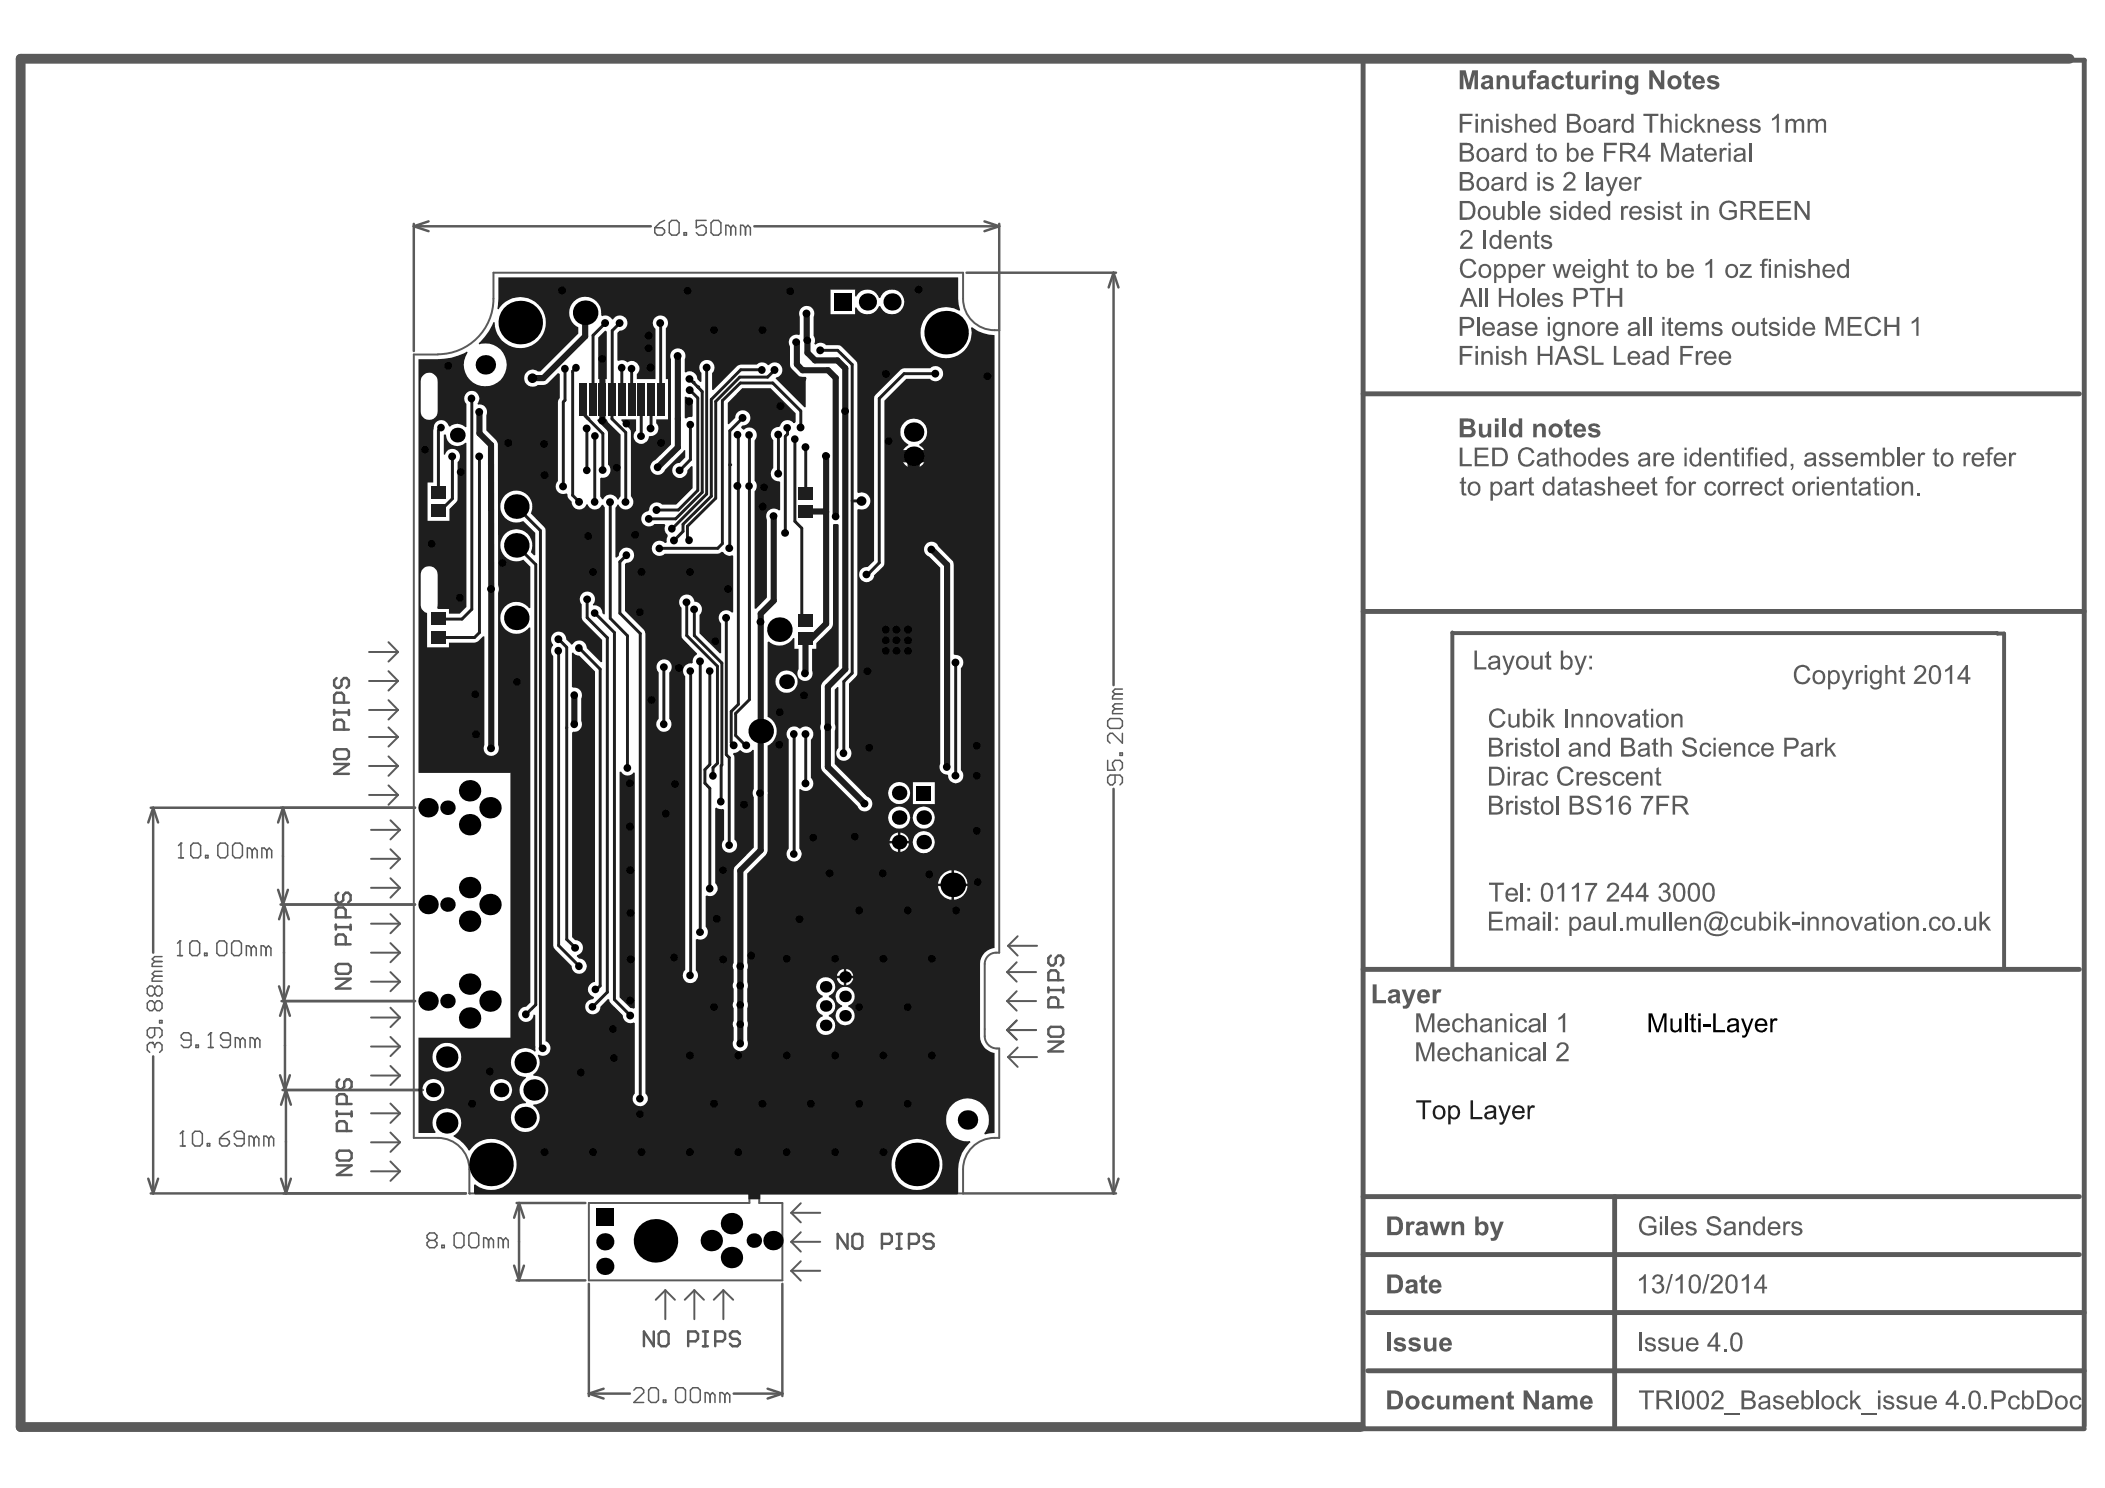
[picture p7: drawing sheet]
<svg xmlns="http://www.w3.org/2000/svg" width="297mm" height="210mm" viewBox="0 0 297 210" stroke-linecap="round" stroke-linejoin="round" font-family="sans-serif">
<g fill="none" stroke="#5a5a5a" stroke-width=".35">
<path d="M58.4 31.6v17.9M58.4 31.9l2.1 .7M58.4 31.9h33.4M60.5 31.2l-2.1 .7M106.4 31.9h34.6M136.4 38.5h21.1M138.9 31.2l2.1 .7M141 31.6v15M141 31.9l-2.1 .7M157.1 38.5l.7 2M157.1 38.5l-.7 2M157.1 38.5v58.2"/>
<path d="M47.5 95.6l-.3 .4v.7l.3 .3h.3l.4-.3v-.7l.3-.4h.4l.3 .4v.7l-.3 .3M48.5 99.1v-1l-.3-.4h-.7l-.3 .4v1h2M21.3 113.9h37.3M21.6 113.9l.7 2.1M21.6 113.9l-.7 2.1M21.6 113.9v20.5M39.9 113.9v13.7M39.9 113.9l.7 2.1M39.9 113.9l-.7 2.1M47.2 107.8h2l-2 1.4h2M47.2 100.2v.6M47.2 106l.3-.3h1.4l.3 .3v.7l-.3 .4h-1.4l-.3-.4z"/>
<path d="M47.2 100.5h2M48.5 102.9v-1l-.3-.4h-.7l-.3 .4v1h2M49.2 100.2v.6M157.1 111.3v57M39.2 125.5l.7 2.1M39.4 139.1l.7 2.1M39.6 127.6h19M40.1 127.6l.7 2.1M40.1 127.6v13.6M40.1 127.6l-.7 2.1M40.6 125.5l-.7 2.1M40.8 139.1l-.7 2.1"/>
<path d="M47.4 138.1h2.1l-2.1 1.3h2.1M47.4 130.4v.7M47.4 136.3l.3-.3h1.4l.4 .3v.7l-.4 .4h-1.4l-.3-.4zM47.4 130.8h2.1M47.7 125.9l-.3 .4v.7l.3 .3h.4l.3-.3v-.7l.4-.4h.3l.4 .4v.7l-.4 .3M48.8 129.4v-1l-.4-.4h-.7l-.3 .4v1h2.1M48.8 133.2v-1l-.4-.4h-.7l-.3 .4v1h2.1M49.5 130.4v.7M147.9 139.3v.7M147.9 139.7h2.1M148.3 134.8l-.4 .4v.6l.4 .4h.3l.4-.4v-.6l.3-.4h.4l.3 .4v.6l-.3 .4M149.3 138.3v-1.1l-.3-.3h-.7l-.4 .3v1.1h2.1"/>
<path d="M150 139.3v.7M21.6 149v19.3M39.5 151.7l.7 2.1M39.7 141.2h18.9M39.9 153.8h19.7M40.2 141.2l.7 2.1M40.2 141.2v12.6M40.2 141.2l-.7 2.1M40.4 153.8l.6 2M40.4 153.8l-.7 2M40.4 153.8v14.5M40.9 151.7l-.7 2.1"/>
<path d="M47.5 156.8v.7M47.5 157.1h2.1M47.9 152.3l-.4 .3v.7l.4 .4h.3l.4-.4v-.7l.3-.3h.4l.3 .3v.7l-.3 .4M48.9 155.7v-1l-.3-.4h-.7l-.4 .4v1h2.1M48.9 159.5v-1l-.3-.3h-.7l-.4 .3v1h2.1M49.6 156.8v.7M147.9 146.9h2.1l-2.1 1.4h2.1M147.9 145.2l.4-.3h1.4l.3 .3v.7l-.3 .3h-1.4l-.4-.3zM149.3 142.1v-1.1l-.3-.3h-.7l-.4 .3v1.1h2.1M20.9 166.3l.7 2M21.3 168.3h44.4M22.3 166.3l-.7 2"/>
<path d="M39.7 166.3l.7 2M41 166.3l-.6 2M47.5 164.4h2.1l-2.1 1.3h2.1M47.5 162.7l.4-.4h1.4l.3 .4v.7l-.3 .3h-1.4l-.4-.3zM72.5 178.5l.7 2.1M72.9 169.7h9.7M73.2 169.7l.7 2.1M73.2 169.7v10.9M73.2 169.7l-.7 2.1M73.9 178.5l-.7 2.1M135.9 168.3h21.6M156.4 166.3l.7 2"/>
<path d="M157.8 166.3l-.7 2M72.9 180.6h9.7M83.1 181.1v15.8M83.1 196.6l2.1 .7M83.1 196.6h5.8M85.2 195.9l-2.1 .7M103.5 196.6h6.9M108.3 195.9l2.1 .7M110.4 181.1v15.8M110.4 196.6l-2.1 .7"/>
</g>
<g fill="none" stroke="#5a5a5a" stroke-width=".28">
<path d="M52.1 96.1h4.1M52.1 92h4.1M54.8 94.7l1.4 1.4M54.8 98.8l1.4 1.4M54.8 90.6l1.4 1.4M56.2 92l-1.4 1.3M56.2 96.1l-1.4 1.3M52.1 112.1h4.1M52.1 108.1h4.1M52.1 104h4.1M52.1 100.2h4.1M52.4 117.1h4"/>
<path d="M54.8 110.8l1.4 1.3M54.8 102.6l1.4 1.4M54.8 106.7l1.4 1.4M55.1 119.8l1.3 1.4M55.1 115.7l1.3 1.4M56.2 108.1l-1.4 1.3M56.2 100.2l-1.4 1.3M56.2 112.1l-1.4 1.4M56.2 104l-1.4 1.3M56.4 117.1l-1.3 1.3M52.4 138.5h4M52.4 134.4h4"/>
<path d="M52.4 130.3h4M52.4 125.2h4M52.4 121.2h4M55.1 133l1.3 1.4M55.1 137.1l1.3 1.4M55.1 123.9l1.3 1.3M55.1 128.9l1.3 1.4M56.4 138.5l-1.3 1.3M56.4 130.3l-1.3 1.4M56.4 125.2l-1.3 1.4M56.4 134.4l-1.3 1.3M56.4 121.2l-1.3 1.3"/>
<path d="M142.1 137.1h4.1M142.1 137.1l1.4 1.4M142.3 133.4l1.3 1.4M142.3 133.4h4M143.5 135.7l-1.4 1.4M143.5 139.8l-1.4 1.4M143.6 132.1l-1.3 1.3M52.4 157.1h4M52.4 151.7h4M52.4 147.6h4M52.4 143.5h4M55.1 155.7l1.3 1.4"/>
<path d="M55.1 150.4l1.3 1.3M55.1 142.2l1.3 1.3M55.1 159.8l1.3 1.3M55.1 146.3l1.3 1.3M56.4 147.6l-1.3 1.4M56.4 157.1l-1.3 1.3M56.4 151.7l-1.3 1.4M56.4 143.5l-1.3 1.4M142.1 145.3h4.1M142.1 141.2l1.4 1.4M142.1 141.2h4.1M142.1 145.3l1.4 1.4"/>
<path d="M142.3 149.1l1.3 1.4M142.3 149.1h4M143.5 144l-1.4 1.3M143.6 147.8l-1.3 1.3M52.4 165.2h4M52.4 161.1h4M55.1 163.8l1.3 1.4M56.4 161.1l-1.3 1.4M56.4 165.2l-1.3 1.4M111.6 179.3h4.1M111.6 175.2h4.1M111.6 175.2l1.4 1.4"/>
<path d="M111.6 171.1h4.1M111.6 179.3l1.4 1.3M111.6 171.1l1.4 1.3M113 177.9l-1.4 1.4M113 169.7l-1.4 1.4M113 173.8l-1.4 1.4M93.9 182v4.1M93.9 182l-1.4 1.4M93.9 182l1.3 1.4M98 182v4.1M98 182l1.3 1.4M98 182l-1.4 1.4"/>
<path d="M102.1 182v4.1M102.1 182l-1.4 1.4M102.1 182l1.4 1.4"/>
</g>
<path d="M204.9 136.6v-47.4l77.9 .2v47.2" fill="none" stroke="#5a5a5a" stroke-width=".56"/>
<path d="M192.4 8.5v193h101.7M292.1 8.5h2v192.7M192.4 55.6h101M192.4 86.3h101.7M192.4 136.7h101M192.4 177h101M192.4 168.8h101M227.8 168.8v32.4M193 193.4h101.1M193 185.2h101.1" fill="none" stroke="#5a5a5a" stroke-width=".69"/>
<path d="M292 8.3h-289.1v193h189.1" fill="none" stroke="#5a5a5a" stroke-width="1.4"/>
<g fill="none" stroke="#5a5a5a" stroke-width=".21">
<path d="M157.3 97.9l-.3 .3v.4h1.4M157.3 100l-.3 .3v.4h1.4M157.3 100h1.1M157.3 97.9h1.1M158.4 99.3h-1.1l-.3 .3 .3 .4M158.4 97.2h-1.1l-.3 .4 .3 .3M156.3 101.7l.3-.3h1.4l.4 .3v.7l-.4 .4h-1.4l-.3-.4zM156.3 107.3v1.3h1l-.3-.7v-.3l.3-.3h.7l.4 .3v.7l-.4 .3M157.3 109.3v1.1l-.3 .3h-.4l-.3-.3v-.7l.3-.4h1.4l.4 .4v.7l-.4 .3M158 106.2h.4v.4h-.4zM158.4 103.4v1.4l-1.4-1.4h-.4l-.3 .4v.7l.3 .3M21.8 139.4l-.3-.3h-.4l-.3 .3v.7l.3 .4h.4l.3-.4"/>
<path d="M21.8 139.4v.7M21.8 139.4l.4-.3h.3l.4 .3v.7l-.4 .4h-.3l-.4-.4M21.8 137.7l-.3 .4v.3h1.4M21.8 135.6l-.3 .4v.3h1.4M21.8 137.7h1.1M21.8 135.6h1.1M22.9 137h-1.1l-.3 .4 .3 .3M22.9 134.9h-1.1l-.3 .4 .3 .3M25 134.8h.7M25.4 132.7h.1M25.4 132.7v2.1M25.4 132.7l-.4 .4"/>
<path d="M26.8 133.1l.3-.4h.7l.4 .4v1.4l-.4 .3h-.7l-.3-.3zM28.9 134.5h.3v.3h-.3zM30.6 133.1l.3-.4h.7l.4 .4v1.4l-.4 .3h-.7l-.3-.3zM32.7 133.1l.3-.4h.7l.4 .4v1.4l-.4 .3h-.7l-.3-.3zM35.5 133.8l.3-.4 .4 .4v1M35.5 133.8l-.4-.4h-.3v1.4M35.5 133.8v1M37.5 133.8l-.3-.4h-.4v1.4M37.5 133.8v1M37.5 133.8l.4-.4 .3 .4v1M21.5 147.1h.1M21.5 147.1h-.4l-.3 .3v.7l.3 .4"/>
<path d="M21.5 147.1l.3 .3M21.8 141.5l-.3-.3h-.4l-.3 .3v.7l.3 .4h.4l.3-.4M21.8 145v1l-.3 .4h-.4l-.3-.4v-.7l.3-.3h1.4l.4 .3v.7l-.4 .4M21.8 147.4l.4-.3h.3l.4 .3v.7l-.4 .4M21.8 141.5v.7M21.8 147.4v.4M21.8 141.5l.4-.3h.3l.4 .3v.7l-.4 .4h-.3l-.4-.4M22.5 144h.4v.3h-.4zM25.8 159.6h.1M25.8 159.6v2.1M25.8 159.6l-.4 .3M27 146.7h-1.1l-.3-.3v-.4l.3-.3h.7l.4 .3v1.4l-.4 .4h-.7l-.3-.4"/>
<path d="M27.2 159.9l.3-.3h.7l.4 .3v1.4l-.4 .4h-.7l-.3-.4zM27.7 147.4h.3v.4h-.3zM29.4 147.8h.7M29.7 145.7h.1M29.7 145.7v2.1M29.7 145.7l-.3 .3M32.4 159.6l-.7 .3-.7 .7M32.5 146.7h-1l-.4-.3v-.4l.4-.3h.7l.3 .3v1.4l-.3 .4h-.7l-.4-.4M33.9 146.7l-.3-.3h-.4v1.4M33.9 146.7v1.1M33.9 146.7l.3-.3 .4 .3v1.1M36 146.7l-.4-.3h-.3v1.4"/>
<path d="M36 146.7v1.1M36 146.7l.3-.3 .4 .3v1.1M25.4 161.7h.7M29.2 161.3h.4v.4h-.4zM31 160.6h1l.4 .4v.3l-.4 .4h-.7l-.3-.4zM34.5 160.6h-1.1l-.3-.3v-.4l.3-.3h.7l.4 .3v1.4l-.4 .4h-.7l-.3-.4M35.8 160.6l-.3-.3h-.4v1.4M35.8 160.6v1.1M35.8 160.6l.4-.3 .3 .3v1.1M37.9 160.6l-.3-.3h-.4v1.4M37.9 160.6v1.1M37.9 160.6l.4-.3 .3 .3v1.1"/>
</g>
<g fill="#5a5a5a">
<path d="M195.8 188h.5v2.6h-.5z"/>
<path d="M196.8 188.9a1.05 1.05 0 0 1 1.5 .1l.1 .2h-.5a.41 .41 0 0 0-.4-.2 .41 .41 0 0 0-.3 .2l.4 .2a.72 .72 0 0 1 .8 .7 .99 .99 0 0 1-1.5 .4l-.3-.4 .5-.1a.42 .42 0 0 0 .4 .3 .42 .42 0 0 0 .4-.2v-.1l-.3-.1a.88 .88 0 0 1-.9-.5z"/>
<path d="M199 188.8l.6-.1a.72 .72 0 0 1 .8 .5h-.5a.37 .37 0 0 0-.3-.2 .37 .37 0 0 0-.3 .2l.5 .2a.62 .62 0 0 1 .6 .9 1.03 1.03 0 0 1-1.7-.2l.5-.1a.42 .42 0 0 0 .4 .3 .42 .42 0 0 0 .4-.2l-.3-.2a.89 .89 0 0 1-.9-.6z"/>
<path d="M201 188.7h.4l.1 1.3a.36 .36 0 0 0 .4 .2 .36 .36 0 0 0 .3-.4v-1.1h.5v1.9h-.5v-.2l-.1 .1a.66 .66 0 0 1-.8 .1 .66 .66 0 0 1-.3-.7z"/>
<path d="M200.5 180.1l.6-.3v.7h.3v.4h-.3v.8a.21 .21 0 0 0 0 .3 .21 .21 0 0 0 .2 0h.1v.4a.55 .55 0 0 1-.7 0 .55 .55 0 0 1-.2-.6v-.9h-.2v-.4h.2z"/>
<path d="M198.4 172.3h.5v.3a.5 .5 0 0 1 .8-.2l-.2 .4a.38 .38 0 0 0-.5 .1 .38 .38 0 0 0-.1 .4v.9h-.5z"/>
<path d="M201.7 172.3h.5l.4 1.3 .3-1.3h.5l.3 1.3 .4-1.3h.5l-.6 1.9h-.5l-.4-1.2-.3 1.2h-.5z"/>
<path d="M204.8 172.3h.5v.3l.1-.1a.68 .68 0 0 1 .8-.2 .68 .68 0 0 1 .4 .8v1.1h-.5v-.9a.45 .45 0 0 0-.4-.6 .56 .56 0 0 0-.3 .7v.8h-.6z"/>
<path d="M210.2 172.3h.6l.4 1.4 .5-1.4h.5l-.9 2.5-.3 .2h-.5h-.1l-.1-.4a.46 .46 0 0 0 .6-.3z"/>
<path d="M199.8 147h.6l.7 2.3 .8-2.3h.5v2.7h-.3v-2.2l-.8 2.2h-.3l-.8-2.3v2.3h-.4z"/>
<path d="M205.1 148a.83 .83 0 0 1 1.4 .3l-.3 .1a.52 .52 0 0 0-.6-.4 .52 .52 0 0 0-.3 .7 .52 .52 0 0 0 .3 .7 .52 .52 0 0 0 .7-.4h.3a.86 .86 0 0 1-1.1 .7 .86 .86 0 0 1-.6-1.1z"/>
<path d="M206.9 147h.3v.9a.7 .7 0 0 1 .8-.1 .7 .7 0 0 1 .4 .7v1.2h-.3v-1.2a.47 .47 0 0 0-.6-.5 .47 .47 0 0 0-.3 .6v1.1h-.3z"/>
<path d="M211 147.8h.3v.2h.1a.68 .68 0 0 1 .8-.2 .68 .68 0 0 1 .4 .7v1.2h-.3v-1.2a.48 .48 0 0 0-.6-.5 .48 .48 0 0 0-.4 .6v1.1h-.3z"/>
<path d="M214 148a.83 .83 0 0 1 1.5 .3l-.4 .1a.52 .52 0 0 0-.6-.4 .52 .52 0 0 0-.3 .7 .52 .52 0 0 0 .3 .7 .52 .52 0 0 0 .7-.4h.3a.86 .86 0 0 1-1.1 .7 .86 .86 0 0 1-.6-1.1z"/>
<path d="M203.3 189v-.1a.91 .91 0 0 1 1.1-.1 .91 .91 0 0 1 .5 1h-1.3a.47 .47 0 0 0 .5 .5l.3-.3 .5 .1a.96 .96 0 0 1-1.4 .5 .96 .96 0 0 1-.3-1.4zM203.7 189.2l-.1 .3h.8a.4 .4 0 0 0-.2-.4 .4 .4 0 0 0-.5 .1z"/>
<path d="M195.8 179.8h1a1.19 1.19 0 0 1 1.2 1.5 1.08 1.08 0 0 1-1.2 1.2h-1zM196.3 180.2v1.8h.5a.63 .63 0 0 0 .6-.8l.1-.1a.71 .71 0 0 0-1-.9z"/>
<path d="M198.5 180.7l.2-.2h.5a.68 .68 0 0 1 .8 .4v1.3l.1 .3h-.5l-.1-.3-.1 .1a.65 .65 0 0 1-.8 .1 .65 .65 0 0 1-.2-.8l.2-.2 .6-.1a.24 .24 0 0 0 .3-.3 .24 .24 0 0 0-.4-.1l-.3 .2-.4-.1zM198.8 181.8a.34 .34 0 0 0 .4 .3 .34 .34 0 0 0 .3-.4v-.2z"/>
<path d="M201.9 180.7a.94 .94 0 0 1 1.1-.1 .94 .94 0 0 1 .4 1h-1.3a.38 .38 0 0 0 .3 .5 .38 .38 0 0 0 .5-.3l.5 .1a.94 .94 0 0 1-1.3 .5 .94 .94 0 0 1-.4-1.3zM202.3 180.9l-.2 .4h.8a.4 .4 0 0 0-.2-.4 .4 .4 0 0 0-.4 0z"/>
<path d="M195.8 171.6h1a1.19 1.19 0 0 1 1.2 1.5 1.04 1.04 0 0 1-1.2 1.1h-1zM196.3 172.1v1.7h.5a.59 .59 0 0 0 .6-.8 .72 .72 0 0 0-.1-.7 .72 .72 0 0 0-.8-.2z"/>
<path d="M199.9 172.5l.4-.2h.4a.62 .62 0 0 1 .8 .7l-.1 .8 .2 .4h-.5l-.1-.2-.2 .2a.61 .61 0 0 1-.9 0 .61 .61 0 0 1 0-.9l.7-.2a.22 .22 0 0 0 .3 0 .22 .22 0 0 0 .1-.2 .39 .39 0 0 0-.7 0l-.5-.1zM200.3 173.5a.33 .33 0 0 0 .3 .5 .33 .33 0 0 0 .4-.4v-.3z"/>
<path d="M208.2 171.6h.5v.9a.83 .83 0 0 1 1-.1 .83 .83 0 0 1 .3 1 .83 .83 0 0 1-.8 .9l-.4-.1-.2-.2v.2h-.4zM208.8 172.8v.1a.6 .6 0 0 0-.1 .6 .6 .6 0 0 0 .5 .4 .71 .71 0 0 0 0-1.2z"/>
<path d="M203.1 148v-.1a.9 .9 0 0 1 1.1 0 .9 .9 0 0 1 .4 .9h-1.5a.57 .57 0 0 0 .5 .6 .57 .57 0 0 0 .7-.3l.3 .1a.92 .92 0 0 1-1.2 .5 .92 .92 0 0 1-.5-1.2zM203.3 148.2l-.1 .4h1.1a.53 .53 0 0 0-.4-.6 .53 .53 0 0 0-.6 .2z"/>
<path d="M209 148a1 1 0 0 1 1.5 .1l.1 1.6h-.3l-.1-.2h-.1a.69 .69 0 0 1-.8 .2 .69 .69 0 0 1-.4-.7l.2-.3 .7-.1a.29 .29 0 0 0 .4-.3 .29 .29 0 0 0-.4-.3l-.4 .1-.2 .3-.3-.1zM209.2 149a.39 .39 0 0 0 .2 .5 .39 .39 0 0 0 .4-.1 .53 .53 0 0 0 .3-.7z"/>
<path d="M213.1 147h.3v.4h-.3zM213.1 147.8h.3v1.9h-.3z"/>
<path d="M215.9 148a.97 .97 0 0 1 1.4 .1l.1 1.4 .1 .2h-.4v-.2h-.1a.75 .75 0 0 1-.8 .2 .75 .75 0 0 1-.5-.6l.2-.4 .7-.1a.31 .31 0 0 0 .4-.3 .31 .31 0 0 0-.4-.3l-.4 .1-.2 .3-.3-.1zM216 149a.4 .4 0 0 0 .3 .5 .4 .4 0 0 0 .4-.1 .46 .46 0 0 0 .3-.7l-.8 .2z"/>
</g>
<path d="M218 147v2.7" fill="none" stroke="#5a5a5a" stroke-width=".31"/>
<g fill="#5a5a5a">
<path d="M219.9 147.2l.5-.2a.81 .81 0 0 1 .9 .6 .81 .81 0 0 1-.4 1l-.9 .8h1.4v.3h-1.8l.1-.4 .7-.7a.89 .89 0 0 0 .5-1.1 .54 .54 0 0 0-.6-.2 .54 .54 0 0 0-.3 .5h-.3z"/>
<path d="M206.3 32.6l.2-.1a.84 .84 0 0 1 1.2 .4 .84 .84 0 0 1-.4 1.1l-.8 .8h1.3v.3h-1.8a1.19 1.19 0 0 1 .7-1l.2-.1a.91 .91 0 0 0 .5-1.1 .53 .53 0 0 0-.6-.2 .53 .53 0 0 0-.4 .5h-.3z"/>
</g>
<path d="M209.5 32.4v2.7" fill="none" stroke="#5a5a5a" stroke-width=".35"/>
<g fill="#5a5a5a">
<path d="M214.5 33.2h.2v.2l.1-.1a.68 .68 0 0 1 .8-.1 .68 .68 0 0 1 .4 .7v1.2h-.3v-1.2a.47 .47 0 0 0-.6-.5 .47 .47 0 0 0-.3 .6v1.1h-.3z"/>
<path d="M216.6 32.7l.3-.2v.7h.3v.2h-.3v1.2l.1 .2h.2v.3a.45 .45 0 0 1-.5-.1 .45 .45 0 0 1-.1-.5v-1.1h-.3v-.2h.3z"/>
<path d="M217.6 33.3l.4-.2h.2a.67 .67 0 0 1 .8 .6h-.4a.47 .47 0 0 0-.4-.3 .47 .47 0 0 0-.4 .3l.2 .2 .4 .1a.6 .6 0 0 1 .6 .6 .6 .6 0 0 1-.7 .5 .73 .73 0 0 1-.9-.6h.3a.48 .48 0 0 0 .5 .4 .48 .48 0 0 0 .5-.4l-.1-.1-.5-.2a.58 .58 0 0 1-.6-.7z"/>
<path d="M210.3 33.5a.74 .74 0 0 1 1.2-.1v-1h.3v2.7h-.3v-.2a.82 .82 0 0 1-1 .1 .82 .82 0 0 1-.3-1zM210.6 33.6v.2a.68 .68 0 0 0 .6 1 .81 .81 0 0 0 .3-.8 .81 .81 0 0 0-.5-.6z"/>
<path d="M212.5 33.4a.89 .89 0 0 1 1.1-.2 .89 .89 0 0 1 .4 1h-1.4a.57 .57 0 0 0 .4 .7 .57 .57 0 0 0 .7-.4l.3 .1a.96 .96 0 0 1-1.3 .4 .96 .96 0 0 1-.4-1.3zM212.7 33.6l-.1 .3h1.1a.53 .53 0 0 0-.4-.5 .53 .53 0 0 0-.6 .2z"/>
</g>
<path d="M231.5 188v2.6" fill="none" stroke="#5a5a5a" stroke-width=".35"/>
<g fill="#5a5a5a">
<path d="M232.2 188.9l.5-.2a.69 .69 0 0 1 .9 .5h-.3a.43 .43 0 0 0-.4-.3 .43 .43 0 0 0-.4 .3l.5 .3a.61 .61 0 0 1 .7 .6 .61 .61 0 0 1-.8 .6 .71 .71 0 0 1-.8-.7h.3a.51 .51 0 0 0 .5 .4 .51 .51 0 0 0 .5-.4l-.1-.1-.5-.1a.57 .57 0 0 1-.6-.3 .57 .57 0 0 1 0-.6z"/>
<path d="M234.1 188.9l.2-.2h.4a.65 .65 0 0 1 .8 .5h-.3a.44 .44 0 0 0-.4-.3 .44 .44 0 0 0-.5 .3l.2 .2 .4 .1a.61 .61 0 0 1 .6 .6 .61 .61 0 0 1-.8 .6 .71 .71 0 0 1-.8-.7h.4a.48 .48 0 0 0 .4 .4 .48 .48 0 0 0 .5-.4l-.9-.3a.49 .49 0 0 1-.2-.8z"/>
<path d="M235.9 188.7h.4v1.1a.48 .48 0 0 0 .5 .6 .48 .48 0 0 0 .4-.7v-1h.3v1.9h-.3v-.2a.69 .69 0 0 1-.8 .2 .69 .69 0 0 1-.5-.7z"/>
<path d="M243.3 190.2h.4v.4h-.4z"/>
<path d="M231.3 180.4l.5-.3 .2-.4h.2v2.8h-.3v-2.1l-.6 .4z"/>
<path d="M233.3 180.1a.75 .75 0 0 1 1-.3 .75 .75 0 0 1 .2 1.1l-.2 .1a.77 .77 0 0 1 .5 .9 .77 .77 0 0 1-.9 .6 .82 .82 0 0 1-.8-.8h.3a.54 .54 0 0 0 .7 .5 .54 .54 0 0 0 .4-.7 .54 .54 0 0 0-.8-.3l.1-.3a.46 .46 0 0 0 .6-.4 .46 .46 0 0 0-.5-.5 .46 .46 0 0 0-.4 .5l-.4-.1z"/>
<path d="M235.8 179.7h.3l-.8 2.8h-.3z"/>
<path d="M236.4 180.4l.5-.2 .3-.5h.3v2.8h-.4v-2.1l-.7 .4z"/>
<path d="M241 179.7h.2l-.7 2.8h-.3z"/>
<path d="M241.6 180l.3-.1a.83 .83 0 0 1 1.1 .3 .83 .83 0 0 1-.3 1.1l-.9 .8h1.3v.4h-1.8l.3-.6 .6-.6a.96 .96 0 0 0 .5-1.1 .53 .53 0 0 0-.6-.1 .53 .53 0 0 0-.3 .5l-.4-.1z"/>
<path d="M245.8 180.4l.4-.2 .3-.5h.3v2.8h-.4v-2.1l-.6 .4z"/>
<path d="M231.7 171.8l.5-.2a1.13 1.13 0 0 1 1.5 .7l-.3 .1a.92 .92 0 0 0-1.2-.5 .92 .92 0 0 0-.6 1.1 1.05 1.05 0 0 0 .7 .9 1.05 1.05 0 0 0 1.1-.2v-.5h-.8v-.3h1.1v1l-.7 .3a1.3 1.3 0 0 1-1.7-1.3 1.49 1.49 0 0 1 .4-1.1z"/>
<path d="M238.1 188.9l.4-.2a.89 .89 0 0 1 1.2 1h-1.4a.56 .56 0 0 0 .4 .7 .56 .56 0 0 0 .6-.4l.4 .1a.95 .95 0 0 1-1.3 .5 .95 .95 0 0 1-.4-1.3zM238.4 189.1l-.1 .4h1a.53 .53 0 0 0-.3-.6 .53 .53 0 0 0-.6 .2z"/>
<path d="M242.1 188h.3v1.7h.4v.3h-.4v.6h-.3v-.6h-1.2v-.3zM242.1 188.5l-.9 1.2h.9z"/>
<path d="M244.4 188.2a.84 .84 0 0 1 1-.2 .84 .84 0 0 1 .5 .9v.5a1.03 1.03 0 0 1-1 1.3 1.2 1.2 0 0 1-.7-1.6l.1-.6zM244.6 188.4l-.1 .9v.5a.49 .49 0 0 0 .5 .6 .49 .49 0 0 0 .5-.6v-1a.5 .5 0 0 0-.3-.5 .5 .5 0 0 0-.6 .1z"/>
<path d="M238.5 180.1a.88 .88 0 0 1 1.1-.2 .88 .88 0 0 1 .4 .9v.4a1 1 0 0 1-1 1.3 1.22 1.22 0 0 1-.7-1.6l.1-.5zM238.7 180.3l-.1 .9a.92 .92 0 0 0 .5 1 .74 .74 0 0 0 .6-1v-.2a.78 .78 0 0 0-.5-1z"/>
<path d="M243.8 180a.89 .89 0 0 1 1-.1 .89 .89 0 0 1 .4 1v.3a1.03 1.03 0 0 1-1 1.3 .87 .87 0 0 1-.7-1v-.9zM243.9 180.2l-.1 1a.76 .76 0 0 0 .5 1 .7 .7 0 0 0 .6-.9v-.2a1.03 1.03 0 0 0-.5-1.1z"/>
<path d="M248.7 179.8h.3v1.7h.4v.3h-.4v.7h-.3v-.7h-1.2v-.3zM248.7 180.3l-.9 1.2h.9z"/>
<path d="M234.2 171.6h.3v.4h-.3zM234.2 172.3h.3v1.9h-.3z"/>
</g>
<path d="M235.2 171.6v2.6" fill="none" stroke="#5a5a5a" stroke-width=".35"/>
<g fill="#5a5a5a">
<path d="M238 172.5l.5-.2a.72 .72 0 0 1 .9 .5l-.3 .1a.46 .46 0 0 0-.5-.4 .46 .46 0 0 0-.4 .4l.6 .2a.59 .59 0 0 1 .6 .6 .59 .59 0 0 1-.7 .6 .73 .73 0 0 1-.9-.6l.3-.1a.47 .47 0 0 0 .5 .4 .47 .47 0 0 0 .5-.4l-.5-.2a.58 .58 0 0 1-.6-.2 .58 .58 0 0 1-.1-.6z"/>
<path d="M241 171.9a1.06 1.06 0 0 1 1.8 .4l-.3 .1a.67 .67 0 0 0-.6-.6 .67 .67 0 0 0-.7 .5 .88 .88 0 0 0 .8 .4h.1a.76 .76 0 0 1 .8 .8 .76 .76 0 0 1-.8 .8 .99 .99 0 0 1-1.3-.9h.3a.76 .76 0 0 0 .7 .6 .76 .76 0 0 0 .8-.5l-.3-.3-.5-.2a.8 .8 0 0 1-.9-1z"/>
<path d="M245.4 172.3h.3v.3a.7 .7 0 0 1 .9-.3 .7 .7 0 0 1 .4 .8v1.1h-.4v-1.1a.47 .47 0 0 0-.5-.5 .47 .47 0 0 0-.4 .6v1h-.3z"/>
<path d="M251.6 172.3h.3v.3a.47 .47 0 0 1 .8-.2l-.2 .3a.41 .41 0 0 0-.4 0 .41 .41 0 0 0-.1 .5v1h-.4z"/>
<path d="M252.9 172.6l.2-.2 .3-.1a.72 .72 0 0 1 .9 .5l-.3 .1a.47 .47 0 0 0-.5-.4 .47 .47 0 0 0-.4 .3l.1 .2 .5 .1a.59 .59 0 0 1 .7 .6 .59 .59 0 0 1-.7 .6 .78 .78 0 0 1-.9-.6l.3-.1a.47 .47 0 0 0 .4 .4 .47 .47 0 0 0 .5-.4l-.5-.2a.58 .58 0 0 1-.6-.2 .58 .58 0 0 1 0-.6z"/>
<path d="M235.9 172.6a.92 .92 0 0 1 1.1-.2 .92 .92 0 0 1 .6 1h-1.5a.57 .57 0 0 0 .4 .6 .57 .57 0 0 0 .7-.4l.3 .1a.94 .94 0 0 1-1.3 .5 .94 .94 0 0 1-.3-1.3zM236.3 172.7l-.2 .4h1.1a.55 .55 0 0 0-.3-.5 .55 .55 0 0 0-.6 .1z"/>
<path d="M243.4 172.5h.1a1.04 1.04 0 0 1 1.4 .1v1.4l.1 .2h-.3l-.1-.2-.1 .1a.73 .73 0 0 1-.8 .2 .73 .73 0 0 1-.5-.7l.4-.4 .6-.1a.23 .23 0 0 0 .3 0 .23 .23 0 0 0 .1-.2 .51 .51 0 0 0-.5-.4 .51 .51 0 0 0-.5 .4h-.3zM243.6 173.6a.46 .46 0 0 0 .3 .5 .46 .46 0 0 0 .6-.3l.1-.5-.9 .2z"/>
<path d="M247.6 172.5a.79 .79 0 0 1 1.1 0v-.9h.3v2.6h-.3v-.2a.79 .79 0 0 1-1 .2 .79 .79 0 0 1-.3-1v-.5zM247.8 172.7v.2a.75 .75 0 0 0 .5 1.1 .88 .88 0 0 0 .3-1.3 .48 .48 0 0 0-.8 0z"/>
<path d="M249.7 172.5a.89 .89 0 0 1 1.1-.1 .89 .89 0 0 1 .4 1h-1.4a.57 .57 0 0 0 .4 .6 .57 .57 0 0 0 .7-.4l.3 .1a.95 .95 0 0 1-1.3 .5 .95 .95 0 0 1-.4-1.3zM249.9 172.7l-.1 .4h1.1a.54 .54 0 0 0-.4-.5 .54 .54 0 0 0-.6 .1z"/>
</g>
<g fill="none" stroke="#5a5a5a" stroke-width=".21">
<path d="M92.4 32.1h1l.4 .4v.3l-.4 .4h-.7l-.3-.4zM93.8 31.1l-.7 .3-.7 .7M94.4 31.4l.4-.3h.7l.3 .3v1.4l-.3 .4h-.7l-.4-.4zM96.5 32.8h.4v.4h-.4zM99.6 31.1h-1.3v1l.7-.3h.3l.3 .3v.7l-.3 .4h-.7l-.3-.4M100.3 31.4l.4-.3h.7l.3 .3v1.4l-.3 .4h-.7l-.4-.4zM103.1 32.1l-.3-.3h-.4v1.4M103.1 32.1v1.1M103.1 32.1l.4-.3 .3 .3v1.1M105.2 32.1l-.4-.3h-.3v1.4M105.2 32.1v1.1M105.2 32.1l.3-.3 .4 .3v1.1"/>
<path d="M25.5 118.9h.1M25.5 118.9v2.1M25.5 118.9l-.3 .4M26.9 119.3l.4-.4h.7l.3 .4v1.4l-.3 .3h-.7l-.4-.3zM30.7 119.3l.4-.4h.7l.3 .4v1.4l-.3 .3h-.7l-.4-.3zM32.8 119.3l.4-.4h.7l.3 .4v1.4l-.3 .3h-.7l-.4-.3zM35.6 120l-.3-.4h-.4v1.4M35.6 120v1M35.6 120l.3-.4 .4 .4v1M37.6 120l-.3-.4h-.3v1.4M37.6 120v1M37.6 120l.4-.4 .3 .4v1"/>
<path d="M25.2 121h.7M29 120.7h.4v.3h-.4zM60.6 175l-.3-.4v-.3l.3-.4h.7l.4 .4v.3l-.4 .4M60.6 175l-.3 .3v.4l.3 .3h.7l.4-.3v-.4l-.4-.3M60.6 175h.7M62.3 175.7h.4v.3h-.4zM64.1 174.3l.3-.4h.7l.4 .4v1.4l-.4 .3h-.7l-.3-.3zM66.2 174.3l.3-.4h.7l.4 .4v1.4l-.4 .3h-.7l-.3-.3zM68.9 175l-.3-.4h-.4v1.4M68.9 175v1M68.9 175l.4-.4 .3 .4v1M71 175l-.3-.4h-.4v1.4"/>
<path d="M71 175v1M71 175l.4-.4 .3 .4v1"/>
</g>
<path d="M119.6 174.1v2l-1.4-2v2M120.3 174.4l.3-.3h.7l.4 .3v1.4l-.4 .3h-.7l-.3-.3zM124.5 175.5h1l.3-.4v-.7l-.3-.3h-1v2M126.5 174.1h.7M126.5 176.1h.7M126.9 174.1v2M128.3 175.5h1l.4-.4v-.7l-.4-.3h-1v2M131.7 174.4l-.3-.3h-.7l-.4 .3v.4l.4 .3h.7l.3 .4v.3l-.3 .3h-.7l-.4-.3" fill="none" stroke="#5a5a5a" stroke-width=".35"/>
<g fill="#5a5a5a">
<path d="M193.7 138.9h.6v2.2h1.3v.4h-1.9z"/>
<path d="M197.8 139.6h.6l.4 1.3 .5-1.3h.5l-.9 2.3a.74 .74 0 0 1-.9 .4l-.1-.4a.42 .42 0 0 0 .6-.4z"/>
<path d="M202.2 139.6h.5v.3a.5 .5 0 0 1 .7-.3l-.2 .5a.37 .37 0 0 0-.4 0 .37 .37 0 0 0-.1 .4v1h-.5z"/>
<path d="M196 139.8l.4-.2h.3a.65 .65 0 0 1 .8 .6v.9l.2 .4h-.6v-.2l-.2 .1a.6 .6 0 0 1-.9-.1 .6 .6 0 0 1 .2-.8l.5-.2a.22 .22 0 0 0 .3 0 .22 .22 0 0 0 0-.2 .39 .39 0 0 0-.7 .1l-.4-.1zM196.4 140.8a.33 .33 0 0 0 .3 .4 .33 .33 0 0 0 .3-.4v-.2z"/>
<path d="M200.2 139.8h.1a.94 .94 0 0 1 1.1-.1 .94 .94 0 0 1 .4 1h-1.3a.38 .38 0 0 0 .3 .5 .38 .38 0 0 0 .4-.3l.6 .1a.96 .96 0 0 1-1.4 .4 .96 .96 0 0 1-.3-1.3zM200.6 140l-.1 .4h.8a.41 .41 0 0 0-.3-.4 .41 .41 0 0 0-.4 0z"/>
</g>
<path d="M92.3 187.8v2.1l-1.4-2.1v2.1M92.9 188.2l.4-.4h.7l.3 .4v1.4l-.3 .3h-.7l-.4-.3zM97.1 189.2h1.1l.3-.3v-.7l-.3-.4h-1.1v2.1M99.2 187.8h.7M99.2 189.9h.7M99.5 187.8v2.1M100.9 189.2h1.1l.3-.3v-.7l-.3-.4h-1.1v2.1M104.4 188.2l-.3-.4h-.7l-.4 .4v.3l.4 .4h.7l.3 .3v.4l-.3 .3h-.7l-.4-.3" fill="none" stroke="#5a5a5a" stroke-width=".35"/>
<g fill="#5a5a5a">
<path d="M210.1 124.5h2.1v.3h-.9v2.4h-.3v-2.4h-.9z"/>
<path d="M212.6 125.6a.91 .91 0 0 1 1.1-.3 .91 .91 0 0 1 .5 1h-1.4a.57 .57 0 0 0 .4 .6 .57 .57 0 0 0 .7-.3h.3a.95 .95 0 0 1-1.3 .5 .95 .95 0 0 1-.4-1.3zM212.9 125.7l-.1 .3h1.1a.55 .55 0 0 0-.4-.5 .55 .55 0 0 0-.6 .2z"/>
</g>
<path d="M214.8 124.5v2.7" fill="none" stroke="#5a5a5a" stroke-width=".35"/>
<g fill="#5a5a5a">
<path d="M219.8 125.2l.4-.3 .3-.4h.2v2.7h-.3v-2.1l-.6 .4z"/>
<path d="M221.8 125.2l.5-.3 .3-.4h.2v2.7h-.3v-2.1l-.6 .4z"/>
<path d="M223.7 124.5h1.7v.3l-.5 .8-.4 .9-.1 .7h-.4l.2-.9 .3-.8 .5-.6h-1.3z"/>
<path d="M226.9 124.8l.5-.3a.81 .81 0 0 1 1 .5 .81 .81 0 0 1-.4 1l-.9 .9h1.4v.3h-1.8l.3-.6 .5-.5a.86 .86 0 0 0 .5-1.2 .53 .53 0 0 0-.6-.1 .53 .53 0 0 0-.3 .5h-.3z"/>
<path d="M234.2 124.8a.76 .76 0 0 1 1-.2 .76 .76 0 0 1 .3 1l-.2 .1a.82 .82 0 0 1 .3 1.2 .82 .82 0 0 1-1.1 .2l-.3-.2-.2-.3v-.1h.3a.54 .54 0 0 0 .7 .4 .54 .54 0 0 0 .4-.6 .54 .54 0 0 0-.8-.4l.1-.3a.46 .46 0 0 0 .6-.3 .46 .46 0 0 0-.5-.6 .46 .46 0 0 0-.4 .5h-.3z"/>
<path d="M212.5 113h.4v.3a.48 .48 0 0 1 .7-.3l-.1 .4a.42 .42 0 0 0-.5 0 .42 .42 0 0 0-.1 .5v1h-.4z"/>
<path d="M214.7 113.1l.2-.1 .3-.1a.67 .67 0 0 1 .8 .6h-.3a.43 .43 0 0 0-.4-.3 .43 .43 0 0 0-.4 .3l.9 .4a.59 .59 0 0 1 .2 .8 .59 .59 0 0 1-.7 .2 .74 .74 0 0 1-.8-.6h.3a.48 .48 0 0 0 .5 .4 .48 .48 0 0 0 .5-.4l-.1-.1-.4-.1a.63 .63 0 0 1-.7-.8z"/>
<path d="M216.5 112.5l.4-.2v.7h.3v.2h-.3v1.2a.21 .21 0 0 0 0 .2 .21 .21 0 0 0 .3 0l.1 .3h-.3a.45 .45 0 0 1-.5-.5v-1.2h-.2v-.2h.2z"/>
<path d="M215.5 125.2h.4v.4h-.4zM215.5 126.8h.4v.4h-.4z"/>
<path d="M217.7 124.8a.85 .85 0 0 1 1-.2 .85 .85 0 0 1 .4 1l.1 .4a.98 .98 0 0 1-1 1.2h-.1a.95 .95 0 0 1-.7-1l.1-1zM217.9 125l-.2 .7 .1 .7a.52 .52 0 0 0 .5 .5 .52 .52 0 0 0 .5-.6v-.5a.85 .85 0 0 0-.4-1h-.2z"/>
<path d="M229.9 124.5h.3v1.7h.3v.4h-.3v.6h-.3v-.6h-1.2v-.4zM229.9 125.1l-.9 1.1h.9z"/>
<path d="M232 124.5h.3v1.7h.3v.4h-.3v.6h-.4v-.6h-1.1v-.4zM231.9 125.1l-.8 1.1h.8z"/>
<path d="M236.3 124.9a.86 .86 0 0 1 1-.3 .86 .86 0 0 1 .5 1v.4a1.04 1.04 0 0 1-.8 1.2h-.1a.97 .97 0 0 1-.8-1.2v-.8zM236.6 124.9l-.2 .8v.7a.52 .52 0 0 0 .6 .5 .52 .52 0 0 0 .5-.6v-.5a.85 .85 0 0 0-.5-1z"/>
<path d="M238.5 124.7a.87 .87 0 0 1 .9-.1 .87 .87 0 0 1 .5 .9v.5a.95 .95 0 0 1-1.2 1.2 1.76 1.76 0 0 1-.4-2zM238.7 124.9l-.2 .7v.8a.52 .52 0 0 0 .6 .5 .52 .52 0 0 0 .4-.6l.1-.5a.81 .81 0 0 0-.5-1z"/>
<path d="M240.5 124.8a.86 .86 0 0 1 1-.2 .86 .86 0 0 1 .5 .8v.5a1.01 1.01 0 0 1-1 1.3 .95 .95 0 0 1-.8-1.1l.1-.8zM240.7 125l-.1 .4v1a.49 .49 0 0 0 .5 .6 .49 .49 0 0 0 .5-.5v-.7a.76 .76 0 0 0-.4-1h-.2z"/>
<path d="M210.1 112.2h1a.68 .68 0 0 1 .8 .4 .68 .68 0 0 1-.3 .9 .75 .75 0 0 1 .5 .9 .75 .75 0 0 1-1 .5h-1zM210.5 112.6v.8h.5a.41 .41 0 0 0 .6-.3 .41 .41 0 0 0-.3-.5zM210.5 113.7v.9h.7a.48 .48 0 0 0 .5-.5 .48 .48 0 0 0-.5-.4z"/>
<path d="M213.8 112.2h.3v.4h-.3zM213.8 113h.3v1.9h-.3z"/>
<path d="M217.6 113.2l.2-.1a.94 .94 0 0 1 1.2 .1l.2 .3v.3a.92 .92 0 0 1-1 1.2 .92 .92 0 0 1-.8-1.3zM217.9 113.4l-.1 .3a.62 .62 0 0 0 .1 .8 .62 .62 0 0 0 .8 0l.1-.2a.71 .71 0 0 0-.6-1.1z"/>
</g>
<path d="M219.8 112.2v2.7" fill="none" stroke="#5a5a5a" stroke-width=".35"/>
<g fill="#5a5a5a">
<path d="M224.1 112.5a1.07 1.07 0 0 1 1.8 .5h-.3a.7 .7 0 0 0-.6-.5 .7 .7 0 0 0-.7 .4 .5 .5 0 0 0 .5 .4l.7 .2a.75 .75 0 0 1 .5 .9 .75 .75 0 0 1-.9 .5 1 1 0 0 1-1.2-.9h.3a.78 .78 0 0 0 .7 .6 .78 .78 0 0 0 .8-.4 .83 .83 0 0 0-.9-.5 .82 .82 0 0 1-.8-.9z"/>
<path d="M226.6 112.9l.4-.2 .4-.5h.2v2.7h-.3v-2.1l-.7 .4z"/>
<path d="M231.6 112.3h1.7v.3l-.4 .3-.4 .8-.3 1.2h-.3l.1-.8 .5-1 .4-.5h-1.3z"/>
<path d="M233.7 112.2h1.8v.4h-1.4v.8h1.3v.3h-1.3v1.2h-.4z"/>
<path d="M212.5 104.8h.4v.3a.49 .49 0 0 1 .7-.2l-.1 .2a.41 .41 0 0 0-.5 .1 .41 .41 0 0 0-.1 .4v1.1h-.4z"/>
<path d="M214.7 105l.4-.2a.71 .71 0 0 1 .9 .5h-.3a.43 .43 0 0 0-.4-.3 .43 .43 0 0 0-.4 .3l.6 .3a.57 .57 0 0 1 .6 .4 .57 .57 0 0 1-.4 .7 .83 .83 0 0 1-1.2-.6h.3a.47 .47 0 0 0 .5 .4 .47 .47 0 0 0 .5-.4l-.6-.2a.58 .58 0 0 1-.5-.3 .58 .58 0 0 1-.1-.6z"/>
<path d="M216.5 104.3l.4-.2v.7h.3v.2h-.3v1.4h.3l.1 .3h-.3a.45 .45 0 0 1-.5-.6v-1.1h-.2v-.2h.2z"/>
<path d="M221.5 112.2h1a.68 .68 0 0 1 .8 .4 .68 .68 0 0 1-.3 .9 .74 .74 0 0 1 .5 .9 .74 .74 0 0 1-.9 .5h-1.1zM221.8 112.6v.8h.6a.43 .43 0 0 0 .6-.5 .43 .43 0 0 0-.6-.3zM221.8 113.7v.9h.7a.47 .47 0 0 0 .6-.3 .47 .47 0 0 0-.4-.6z"/>
<path d="M228.6 112.6a.83 .83 0 0 1 .9-.3 .83 .83 0 0 1 .6 .6h-.3a.54 .54 0 0 0-.6-.4 .54 .54 0 0 0-.4 .7l-.1 .3a.84 .84 0 0 1 1.3 0 .84 .84 0 0 1 0 1.2 .9 .9 0 0 1-1.1 .1 .9 .9 0 0 1-.5-.9v-.7zM228.9 113.6a.59 .59 0 0 0 0 .9 .59 .59 0 0 0 .9 0 .6 .6 0 0 0-.1-.8 .6 .6 0 0 0-.7-.1z"/>
<path d="M236 112.2h1.2a.74 .74 0 0 1 .9 .7 .74 .74 0 0 1-.7 .8l.4 .3 .6 .9h-.5l-.4-.7a.73 .73 0 0 0-.7-.5h-.4v1.2h-.4zM236.4 112.5v.9h.8a.47 .47 0 0 0 .6-.4 .47 .47 0 0 0-.6-.5z"/>
<path d="M210.1 104.1h1a.68 .68 0 0 1 .8 .4 .68 .68 0 0 1-.3 .8 .75 .75 0 0 1 .4 1 .75 .75 0 0 1-.9 .4h-1zM210.5 104.4v.8h.5a.44 .44 0 0 0 .6-.5 .44 .44 0 0 0-.6-.3zM210.5 105.5v.9h.6a.47 .47 0 0 0 .6-.4 .47 .47 0 0 0-.5-.5z"/>
<path d="M213.8 104.1h.3v.3h-.3zM213.8 104.8h.3v1.9h-.3z"/>
<path d="M217.6 105l.3-.1a.95 .95 0 0 1 1.1 .1 .95 .95 0 0 1 .2 1.1 .93 .93 0 0 1-1.3 .6 .93 .93 0 0 1-.4-1.3zM217.9 105.2v.1a.71 .71 0 0 0-.1 .8 .71 .71 0 0 0 .7 .4 .79 .79 0 0 0 .4-.9 .79 .79 0 0 0-.6-.6z"/>
</g>
<path d="M219.8 104.1v2.6" fill="none" stroke="#5a5a5a" stroke-width=".35"/>
<g fill="#5a5a5a">
<path d="M223.5 104.8h.4v.3a.67 .67 0 0 1 .8-.3 .67 .67 0 0 1 .4 .7v1.2h-.3v-1.2a.47 .47 0 0 0-.5-.5 .47 .47 0 0 0-.4 .7v1h-.4z"/>
<path d="M233.3 104.3l.4-.2v.7h.3v.2h-.3v1.4h.3l.1 .3h-.3a.45 .45 0 0 1-.5-.6v-1.1h-.2v-.2h.2z"/>
<path d="M234.3 104.1h.3l.1 .9a.7 .7 0 0 1 .8-.2 .7 .7 0 0 1 .4 .7v1.2h-.3v-1.2a.48 .48 0 0 0-.6-.5 .48 .48 0 0 0-.4 .7v1h-.3z"/>
<path d="M237.6 104.4a1.09 1.09 0 0 1 1.8 .2v.2h-.3a.73 .73 0 0 0-1.2-.4 .4 .4 0 0 0-.1 .5 .4 .4 0 0 0 .5 .2l.4 .1a.78 .78 0 0 1 .8 .8 .78 .78 0 0 1-.9 .8h-.1a.98 .98 0 0 1-1.2-.9l.4-.1a.76 .76 0 0 0 .7 .7 .76 .76 0 0 0 .8-.5 1.3 1.3 0 0 0-1.1-.6 .68 .68 0 0 1-.5-1z"/>
<path d="M240 105.1a.87 .87 0 0 1 1.5 .2l-.3 .1a.53 .53 0 0 0-.7-.3 .53 .53 0 0 0-.3 .7 .53 .53 0 0 0 .3 .6 .53 .53 0 0 0 .6-.2l.1-.2 .3 .1a.87 .87 0 0 1-1.1 .6 .87 .87 0 0 1-.6-1.1z"/>
<path d="M244.7 104.8h.3v.2a.71 .71 0 0 1 .8-.2 .71 .71 0 0 1 .5 .7v1.2h-.4v-1.1a.47 .47 0 0 0-.5-.6 .47 .47 0 0 0-.4 .7v1h-.3z"/>
<path d="M247 104.9a.86 .86 0 0 1 1.3 .4l-.3 .1a.52 .52 0 0 0-.6-.4 .52 .52 0 0 0-.4 .7 .56 .56 0 0 0 .3 .7 .56 .56 0 0 0 .7-.2v-.2l.3 .1a.87 .87 0 0 1-1 .6 .87 .87 0 0 1-.6-1.1l.1-.4z"/>
<path d="M256.3 104.8h.3v.3a.45 .45 0 0 1 .7-.2l-.1 .2a.42 .42 0 0 0-.5 .1 .42 .42 0 0 0-.1 .5v1h-.3z"/>
<path d="M257.5 104.1h.4v1.5l.8-.8h.4l-.8 .7 .8 1.2h-.3l-.7-1-.2 .2v.8h-.4z"/>
<path d="M210.4 100.4a1.17 1.17 0 0 1 2 .3l-.3 .1a.83 .83 0 0 0-1.1-.5 .83 .83 0 0 0-.5 1 .86 .86 0 0 0 .5 1 .86 .86 0 0 0 1.1-.4v-.2l.4 .1h-.1a1.22 1.22 0 0 1-1.5 .8 1.22 1.22 0 0 1-.8-1.5z"/>
<path d="M212.9 100.7h.3v1.1a.48 .48 0 0 0 .4 .6 .48 .48 0 0 0 .5-.7v-1h.3v1.9h-.3v-.3a.67 .67 0 0 1-.8 .3 .67 .67 0 0 1-.4-.7z"/>
<path d="M217.8 100h.4v1.5l.7-.8h.4l-.7 .7 .8 1.2h-.4l-.6-1-.2 .2v.8h-.4z"/>
<path d="M221.6 105a1.04 1.04 0 0 1 1.4 .1l.1 1.6h-.3l-.1-.2-.2 .1a.67 .67 0 0 1-.8 .1 .67 .67 0 0 1-.3-.7l.4-.3 .6-.1a.26 .26 0 0 0 .3-.3 .26 .26 0 0 0-.3-.3 .47 .47 0 0 0-.7 .4l-.3-.1zM221.7 106a.46 .46 0 0 0 .4 .5 .46 .46 0 0 0 .5-.3l.1-.4z"/>
<path d="M225.7 105a.75 .75 0 0 1 1.1 0v-.9h.4v2.6h-.3l-.1-.2a.8 .8 0 0 1-.9 .1 .8 .8 0 0 1-.4-.9zM226 105.2l-.1 .1a.71 .71 0 0 0 0 .8 .71 .71 0 0 0 .6 .4 .83 .83 0 0 0-.2-1.5z"/>
<path d="M228.7 104.1h1.1a.68 .68 0 0 1 .8 .4 .68 .68 0 0 1-.3 .8 .72 .72 0 0 1 .4 .9 .72 .72 0 0 1-.8 .5h-1.2zM229.1 104.4v.8h.6a.45 .45 0 0 0 .6-.5 .45 .45 0 0 0-.7-.3zM229.1 105.5v.9h1l.2-.1a.5 .5 0 0 0 0-.6 .5 .5 0 0 0-.6-.2z"/>
<path d="M231.3 105a1.05 1.05 0 0 1 1.4 .1l.2 1.6h-.4v-.2l-.3 .1a.67 .67 0 0 1-.7 .1 .67 .67 0 0 1-.4-.7l.4-.3 .8-.2a.21 .21 0 0 0 .2-.2 .21 .21 0 0 0-.2-.2 .51 .51 0 0 0-.8 .3l-.3-.1zM231.5 106a.39 .39 0 0 0 .1 .5 .39 .39 0 0 0 .5 0 .53 .53 0 0 0 .3-.7l-.7 .1z"/>
<path d="M241.8 104.1h.3v.3h-.3zM241.8 104.8h.3v1.9h-.3z"/>
<path d="M242.8 105a.89 .89 0 0 1 1-.1 .89 .89 0 0 1 .5 .9h-1.5a.57 .57 0 0 0 .5 .7 .57 .57 0 0 0 .6-.4h.4a.95 .95 0 0 1-1.3 .6 .95 .95 0 0 1-.4-1.4zM243 105.2l-.1 .4h1a.54 .54 0 0 0-.3-.6 .54 .54 0 0 0-.6 .2z"/>
<path d="M248.8 105a.89 .89 0 0 1 1.1-.1 .89 .89 0 0 1 .4 .9h-1.4a.56 .56 0 0 0 .4 .7 .56 .56 0 0 0 .6-.4h.4a.95 .95 0 0 1-1.3 .5 .95 .95 0 0 1-.4-1.3zM249 105.2l-.1 .4h1a.52 .52 0 0 0-.3-.6 .52 .52 0 0 0-.6 .2z"/>
<path d="M251.8 104.1h1.1a.8 .8 0 0 1 .9 .8 .8 .8 0 0 1-1 .7h-.7v1.1h-.3zM252.1 104.4v.9h.7a.49 .49 0 0 0 .7-.5 .49 .49 0 0 0-.7-.4z"/>
<path d="M254.3 105a1.04 1.04 0 0 1 1.5 .1v1.4l.1 .2h-.3l-.1-.2h-.1a.75 .75 0 0 1-.8 .3 .75 .75 0 0 1-.5-.7l.3-.4 .8-.1a.26 .26 0 0 0 .3-.3 .26 .26 0 0 0-.4-.3 .48 .48 0 0 0-.6 .4l-.3-.1zM254.5 106a.43 .43 0 0 0 .2 .5 .43 .43 0 0 0 .5-.1 .51 .51 0 0 0 .2-.6z"/>
<path d="M214.9 100h.3v.9a.83 .83 0 0 1 1.1-.1 .83 .83 0 0 1 .3 1 .77 .77 0 0 1-.5 .8 .77 .77 0 0 1-.9-.2v.2h-.3zM215.4 101.1l-.2 .4a.57 .57 0 0 0 .2 .7 .57 .57 0 0 0 .7 0l.1-.3a.66 .66 0 0 0-.6-1z"/>
<path d="M217 100h.3v.3h-.3zM217 100.7h.3v1.9h-.3z"/>
</g>
<path d="M221 100v2.6" fill="none" stroke="#5a5a5a" stroke-width=".35"/>
<g fill="#5a5a5a">
<path d="M221.8 100.7h.2v.3a.69 .69 0 0 1 .9-.3 .69 .69 0 0 1 .4 .7v1.2h-.3v-1.2a.48 .48 0 0 0-.5-.4 .48 .48 0 0 0-.4 .6v1h-.3z"/>
<path d="M223.9 100.7h.2v.2a.71 .71 0 0 1 .9-.2 .71 .71 0 0 1 .4 .7v1.2h-.3v-1.1a.47 .47 0 0 0-.5-.6 .47 .47 0 0 0-.4 .7v1h-.3z"/>
<path d="M227.8 100.7h.3l.6 1.5 .5-1.5h.4l-.8 1.9h-.3z"/>
<path d="M232 100.2l.3-.2v.7h.3v.2h-.3v1.4h.3l.1 .3h-.3a.42 .42 0 0 1-.4-.5v-1.2h-.3v-.2h.3z"/>
<path d="M235.9 100.7h.3v.3a.67 .67 0 0 1 .8-.3 .67 .67 0 0 1 .4 .7v1.2h-.3v-1.2a.47 .47 0 0 0-.5-.4 .47 .47 0 0 0-.4 .6v1h-.3z"/>
<path d="M253.4 94.2a1.17 1.17 0 0 1 2 .4h-.3a.84 .84 0 0 0-1.1-.5 .84 .84 0 0 0-.5 1v.1a.84 .84 0 0 0 .6 1 .84 .84 0 0 0 1-.7l.4 .2a1.16 1.16 0 0 1-1.1 .8 1.16 1.16 0 0 1-1.2-.7v-.2a1.66 1.66 0 0 1 .2-1.4z"/>
<path d="M259.8 94.6h.4l.5 1.5 .6-1.5h.3l-.8 2.1a.59 .59 0 0 1-.8 .5v-.3a.42 .42 0 0 0 .6-.4z"/>
<path d="M261.9 94.6h.3v.2a.46 .46 0 0 1 .7-.2l-.1 .3a.39 .39 0 0 0-.5 .1 .39 .39 0 0 0-.1 .4v1.1h-.3z"/>
<path d="M266 93.8h.4v1v-.1a.68 .68 0 0 1 .8-.1 .68 .68 0 0 1 .4 .7v1.2h-.3v-1.2a.48 .48 0 0 0-.6-.5 .48 .48 0 0 0-.3 .6v1.1h-.4z"/>
<path d="M268.2 94.1l.3-.2v.7h.3v.2h-.3v1.4h.3l.1 .3h-.3a.42 .42 0 0 1-.4-.6v-1.1h-.3v-.2h.3z"/>
<path d="M270.3 94.1l.4-.3a.82 .82 0 0 1 1.1 .5 .82 .82 0 0 1-.5 1.1l-.8 .8h1.3v.3h-1.8l.2-.5 .7-.6a.91 .91 0 0 0 .5-1.1 .52 .52 0 0 0-.6-.2 .52 .52 0 0 0-.4 .5h-.3z"/>
<path d="M274.5 94.5l.5-.3 .3-.4h.2v2.7h-.4v-2.1l-.6 .4z"/>
<path d="M208.1 91.8h.3v2.3h1.3v.3h-1.6z"/>
<path d="M212 92.5h.3l.6 1.6 .5-1.6h.4l-.9 2.3a.55 .55 0 0 1-.7 .4l-.1-.3a.45 .45 0 0 0 .6-.5z"/>
<path d="M216.1 92.5h.3v1.1a.48 .48 0 0 0 .6 .6 .48 .48 0 0 0 .3-.7v-1h.4v1.9h-.3v-.2h-.1a.66 .66 0 0 1-.8 .2 .66 .66 0 0 1-.4-.7z"/>
<path d="M218.2 92l.4-.2v.7h.3v.3h-.3v1.3l.3 .1v.2l-.2 .1a.42 .42 0 0 1-.5-.6v-1.1h-.2v-.3h.2z"/>
<path d="M222.2 92.5h.3l.5 1.6 .6-1.6h.3l-.8 2.3a.58 .58 0 0 1-.8 .4v-.3a.44 .44 0 0 0 .6-.5z"/>
<path d="M206.2 67.5l.4-.2v.7h.3v.2h-.3v1.3l.3 .1 .1 .3h-.3a.45 .45 0 0 1-.5-.6v-1.1h-.2v-.2h.2z"/>
<path d="M214.5 68h.3v.2a.45 .45 0 0 1 .7-.2l-.1 .3a.43 .43 0 0 0-.5 .1 .43 .43 0 0 0-.1 .5v1h-.3z"/>
<path d="M215.8 67.5l.3-.2v.7h.3v.2h-.3v1.3l.3 .1v.3a.51 .51 0 0 1-.6-.2v-1.5h-.3v-.2h.3z"/>
<path d="M222 67.5l.3-.2v.7h.4v.2h-.4v1.1a.23 .23 0 0 0 .1 .3 .23 .23 0 0 0 .3 0v.3h-.1a.44 .44 0 0 1-.5-.1 .44 .44 0 0 1-.1-.5v-1.1h-.2v-.2h.2z"/>
<path d="M225.1 68.2l.5-.3a.69 .69 0 0 1 .9 .5l-.4 .1a.43 .43 0 0 0-.4-.3 .43 .43 0 0 0-.4 .3l.6 .3a.61 .61 0 0 1 .6 .7 .61 .61 0 0 1-.8 .4 .74 .74 0 0 1-.8-.6l.3-.1a.5 .5 0 0 0 .5 .5 .5 .5 0 0 0 .5-.4l-.2-.2-.3-.1a.59 .59 0 0 1-.7-.6z"/>
<path d="M226.9 67.2h.4v1a.68 .68 0 0 1 .8-.2 .68 .68 0 0 1 .4 .7v1.2h-.3v-1.2a.47 .47 0 0 0-.6-.5 .47 .47 0 0 0-.3 .6v1.1h-.4z"/>
<path d="M233.2 67.5l.3-.2v.7h.3v.2h-.3v1.3l.3 .1v.3a.51 .51 0 0 1-.6-.2v-1.5h-.3v-.2h.3z"/>
<path d="M235.3 67.4a.69 .69 0 0 1 .8-.2v.3a.31 .31 0 0 0-.3 0 .31 .31 0 0 0-.2 .3v.2h.4v.2h-.4v1.7h-.3v-1.7h-.3v-.2h.3z"/>
<path d="M238.3 68h.3v.2a.45 .45 0 0 1 .8-.2l-.1 .3a.42 .42 0 0 0-.6 .1 .42 .42 0 0 0 0 .5v1h-.4z"/>
<path d="M240.7 68.2a.87 .87 0 0 1 1.5 .3l-.4 .1a.52 .52 0 0 0-.7-.3 .52 .52 0 0 0-.2 .7 .52 .52 0 0 0 .3 .6 .52 .52 0 0 0 .7-.4h.3a.86 .86 0 0 1-1.1 .7 .86 .86 0 0 1-.6-1.1z"/>
<path d="M244.5 68h.3v.2a.49 .49 0 0 1 .8-.2l-.1 .3a.41 .41 0 0 0-.5 0 .41 .41 0 0 0-.1 .5v1.1h-.4z"/>
<path d="M245.8 68h.3v.2a.45 .45 0 0 1 .7-.2l-.1 .3a.42 .42 0 0 0-.5 .1 .42 .42 0 0 0-.1 .5v1h-.3z"/>
<path d="M249.2 68.2a.87 .87 0 0 1 1.5 .3l-.4 .1a.52 .52 0 0 0-.7-.3 .52 .52 0 0 0-.2 .7 .52 .52 0 0 0 .3 .6 .52 .52 0 0 0 .7-.4h.3a.86 .86 0 0 1-1.1 .7 .86 .86 0 0 1-.6-1.1z"/>
<path d="M251 67.5l.4-.2v.7h.3v.2h-.3v1.4h.3v.3h-.1a.45 .45 0 0 1-.5-.1 .45 .45 0 0 1-.1-.5v-1.1h-.2v-.2h.2z"/>
<path d="M255.1 68h.3v.2a.45 .45 0 0 1 .8-.2l-.1 .3a.41 .41 0 0 0-.5 0 .41 .41 0 0 0-.1 .5l-.1 1.1h-.3z"/>
<path d="M259.3 68h.3v.2a.71 .71 0 0 1 .8-.3 .71 .71 0 0 1 .4 .8v1.2h-.3v-1.2a.47 .47 0 0 0-.5-.5 .47 .47 0 0 0-.4 .6v1.1h-.3z"/>
<path d="M261.4 67.5l.3-.2v.7h.4v.2h-.4v1.2l.1 .2h.3l-.1 .3a.45 .45 0 0 1-.5-.1 .45 .45 0 0 1-.1-.5v-1.1h-.2v-.2h.2z"/>
<path d="M264.5 67.5l.3-.2v.7h.4v.2h-.4v1.3l.4 .1v.3h-.2a.42 .42 0 0 1-.5-.6v-1.1h-.2v-.2h.2z"/>
<path d="M268.4 68h.3v.2a.7 .7 0 0 1 .8-.3 .7 .7 0 0 1 .5 .8v1.2h-.4v-1.2a.47 .47 0 0 0-.5-.5 .47 .47 0 0 0-.4 .6v1.1h-.3z"/>
<path d="M270.6 69.5h.3v.4h-.3z"/>
<path d="M208.7 59.8h.5v1.1a.36 .36 0 0 0 .1 .4 .36 .36 0 0 0 .4 0l.2-.2v-1.3h.5v1.9h-.4l-.1-.3a.68 .68 0 0 1-.8 .3 .68 .68 0 0 1-.4-.7z"/>
<path d="M212 59h.5v2.7h-.5z"/>
<path d="M216.4 59.8h.4v.3a.71 .71 0 0 1 .8-.3 .71 .71 0 0 1 .5 .7v1.2h-.5v-1a.4 .4 0 0 0-.1-.5 .4 .4 0 0 0-.6 .1l-.1 .4v1h-.4z"/>
<path d="M220.9 59.4l.6-.3v.7h.3v.4h-.3v.8a.23 .23 0 0 0 0 .3 .23 .23 0 0 0 .3 0v.4a.6 .6 0 0 1-.9-.3v-1.2h-.2v-.4h.2z"/>
<path d="M224.2 60l.4-.3h.4a.8 .8 0 0 1 .8 .5l-.5 .1a.42 .42 0 0 0-.7 0l.5 .2a.62 .62 0 0 1 .7 .7 .62 .62 0 0 1-.8 .5l-.1 .1a.78 .78 0 0 1-.8-.7h.4a.43 .43 0 0 0 .4 .3 .43 .43 0 0 0 .4-.3l-.3-.1a.89 .89 0 0 1-.9-.6z"/>
<path d="M226 100.9h.1a.96 .96 0 0 1 1.2 0 .96 .96 0 0 1 .2 1.2 .95 .95 0 0 1-1.2 .5 .95 .95 0 0 1-.5-1.3zM226.2 101.2v.2a.68 .68 0 0 0 .6 1 .83 .83 0 0 0 .1-1.4l-.3-.1z"/>
<path d="M230 100.9a.97 .97 0 0 1 1.4 .1v1.3l.1 .3h-.3l-.1-.2-.3 .2a.64 .64 0 0 1-.8 0 .64 .64 0 0 1-.2-.8l.3-.2 .6-.1a.27 .27 0 0 0 .4-.2 .27 .27 0 0 0-.3-.4h-.4l-.2 .2-.1 .2h-.3zM230.1 102a.39 .39 0 0 0 .2 .4 .39 .39 0 0 0 .5 0 .61 .61 0 0 0 .3-.8z"/>
<path d="M233 100h.3v.3h-.3zM233 100.7h.3v1.9h-.3z"/>
<path d="M233.9 100.9h.1a.96 .96 0 0 1 1.2 0 .96 .96 0 0 1 .2 1.2 .95 .95 0 0 1-1.3 .5 .95 .95 0 0 1-.4-1.3zM234.1 101.2v.2a.68 .68 0 0 0 .6 1 .83 .83 0 0 0 .1-1.4l-.3-.1z"/>
<path d="M256 94.8l.1-.1a.97 .97 0 0 1 1.2 .1 .97 .97 0 0 1 .2 1.2 .93 .93 0 0 1-1.3 .4 .93 .93 0 0 1-.4-1.2zM256.2 95v.2a.63 .63 0 0 0 0 .8 .63 .63 0 0 0 .8 .1l.1-.1a.69 .69 0 0 0 .1-.9 .69 .69 0 0 0-.8-.3z"/>
<path d="M258 94.6h.2v.2l.1-.1a.82 .82 0 0 1 1 0 .82 .82 0 0 1 .3 .9 .82 .82 0 0 1-.4 .8 .82 .82 0 0 1-.9-.1v.9h-.3zM258.4 95l-.1 .1a.86 .86 0 0 0 .4 1.2h.1a.81 .81 0 0 0 .4-1.3 .49 .49 0 0 0-.8 0z"/>
<path d="M263.1 93.8h.4v.4h-.4zM263.1 94.6h.4v1.9h-.4z"/>
<path d="M264.1 94.7a.76 .76 0 0 1 1.1 .1v-.2h.3v1.7a.83 .83 0 0 1-.6 1 .83 .83 0 0 1-1-.6h.3a.55 .55 0 0 0 .7 .2 .55 .55 0 0 0 .3-.7 .78 .78 0 0 1-.8 .2 .78 .78 0 0 1-.5-.6v-.7zM264.3 95v.1a.87 .87 0 0 0 .3 1.1h.1a.75 .75 0 0 0 .5-.7 .75 .75 0 0 0-.6-.7z"/>
<path d="M272.5 94a.86 .86 0 0 1 1-.1 .86 .86 0 0 1 .4 .9v.5a1.06 1.06 0 0 1-.9 1.2h-.2a.97 .97 0 0 1-.6-1v-1zM272.6 94.3l-.1 .9a.87 .87 0 0 0 .5 1.1 .69 .69 0 0 0 .6-.9v-.3a.79 .79 0 0 0-.6-1z"/>
<path d="M277.4 93.8h.3v1.7h.3v.4h-.3v.6h-.3v-.6h-1.2v-.4zM277.4 94.4l-.9 1.1h.9z"/>
<path d="M210.1 92.8a.97 .97 0 0 1 1.5 0l.1 1.5 .1 .1h-.4v-.2l-.1 .1a.8 .8 0 0 1-1.3-.4v-.1a.93 .93 0 0 1 1.1-.5 .29 .29 0 0 0 .2-.3 .29 .29 0 0 0-.4-.3l-.4 .1-.1 .3-.4-.1zM210.4 93.8a.39 .39 0 0 0 .1 .4 .39 .39 0 0 0 .5 0l.3-.3v-.4l-.8 .1z"/>
<path d="M214.1 92.7l.1-.1a.93 .93 0 0 1 1.3 .2 1.02 1.02 0 0 1 .1 1.1 1.02 1.02 0 0 1-1 .6 1.09 1.09 0 0 1-.5-1.8zM214.4 92.9l-.1 .3a.64 .64 0 0 0 .1 .8 .64 .64 0 0 0 .7 .1l.2-.3a.68 .68 0 0 0 0-.7 .68 .68 0 0 0-.7-.3z"/>
<path d="M220.2 91.8h.4v.9a.8 .8 0 0 1 1-.1 .8 .8 0 0 1 .3 1 .78 .78 0 0 1-.4 .8 .78 .78 0 0 1-.9-.2v.2h-.4zM220.7 92.9l-.1 .4a.67 .67 0 0 0 .5 .9 .81 .81 0 0 0 .5-.7 .81 .81 0 0 0-.5-.8z"/>
<path d="M224.3 92.5h.4v.4h-.4zM224.3 94.1h.4v.3h-.4z"/>
<path d="M207.3 68.2l.3-.2a.95 .95 0 0 1 1.1 .2 .95 .95 0 0 1 .2 1.1 .93 .93 0 0 1-1.3 .5 .93 .93 0 0 1-.4-1.3zM207.5 68.4v.1a.71 .71 0 0 0 0 .8 .71 .71 0 0 0 .7 .3 .79 .79 0 0 0 .4-.8 .79 .79 0 0 0-.6-.6z"/>
<path d="M210.3 68h.3v.2a.81 .81 0 0 1 1-.2 .81 .81 0 0 1 .4 .9 .82 .82 0 0 1-.4 .9 .82 .82 0 0 1-.9-.1v.9h-.4zM210.8 68.4l-.2 .5a.58 .58 0 0 0 .2 .6 .58 .58 0 0 0 .6 .1l.2-.4a.61 .61 0 0 0 0-.8 .61 .61 0 0 0-.7-.1z"/>
<path d="M212.5 68.2a1.04 1.04 0 0 1 1.5 .1l.1 1.6h-.4v-.2a.79 .79 0 0 1-1.4-.3v-.1a.8 .8 0 0 1 1-.5l.1-.1a.26 .26 0 0 0 .3-.3 .26 .26 0 0 0-.4-.2h-.4l-.2 .3h-.3zM212.7 69.2a.39 .39 0 0 0 .1 .5 .39 .39 0 0 0 .5-.1 .53 .53 0 0 0 .3-.7l-.7 .2z"/>
<path d="M217.9 68.1a.79 .79 0 0 1 1.1 .1v-1h.3v2.7h-.2l-.1-.2a.82 .82 0 0 1-1 .1 .82 .82 0 0 1-.3-1zM218.1 68.4a.93 .93 0 0 0 .2 1.2 .6 .6 0 0 0 .7-.2 .6 .6 0 0 0 0-.7 .5 .5 0 0 0-.3-.5 .5 .5 0 0 0-.6 .2z"/>
<path d="M220 68.2a1.04 1.04 0 0 1 1.4 .1l.1 1.6h-.3l-.1-.2-.2 .1a.67 .67 0 0 1-.8 .1 .67 .67 0 0 1-.3-.7l.4-.4 .6-.1a.26 .26 0 0 0 .3-.3 .26 .26 0 0 0-.3-.2 .47 .47 0 0 0-.7 .3h-.3zM220.1 69.2a.46 .46 0 0 0 .4 .5 .46 .46 0 0 0 .5-.4l.1-.4z"/>
<path d="M223.1 68.2a.88 .88 0 0 1 1.4 .2v1.1l.2 .4h-.4l-.1-.2-.2 .1a.67 .67 0 0 1-.8 .1 .67 .67 0 0 1-.3-.7l.3-.3 .9-.2a.21 .21 0 0 0 .1-.2 .21 .21 0 0 0-.1-.2 .51 .51 0 0 0-.8 .2h-.4zM223.3 69.2a.39 .39 0 0 0 .1 .5 .39 .39 0 0 0 .5-.1 .56 .56 0 0 0 .3-.7l-.7 .2z"/>
<path d="M229.1 68.2l.5-.3 .4 .1a.84 .84 0 0 1 .7 1h-1.5a.56 .56 0 0 0 .4 .6 .56 .56 0 0 0 .7-.3h.4a.95 .95 0 0 1-1.3 .5 .95 .95 0 0 1-.4-1.3zM229.4 68.4l-.2 .3h1.1a.52 .52 0 0 0-.3-.5 .52 .52 0 0 0-.6 .2z"/>
<path d="M231.2 68.2a.89 .89 0 0 1 1.1-.2 .89 .89 0 0 1 .4 1h-1.4a.65 .65 0 0 0 .6 .7l.3-.1 .2-.3h.3a.92 .92 0 0 1-1.2 .6 .92 .92 0 0 1-.5-1.2zM231.4 68.4l-.1 .3h1.1a.53 .53 0 0 0-.4-.5 .53 .53 0 0 0-.6 .2z"/>
<path d="M236.4 68.2l.2-.2a.98 .98 0 0 1 1.2 .3 .98 .98 0 0 1-.1 1.3 .93 .93 0 0 1-1.2 .2 .93 .93 0 0 1-.3-1.2zM236.6 68.4l-.1 .2a.66 .66 0 0 0 0 .7 .66 .66 0 0 0 .7 .3 .79 .79 0 0 0 .4-.8 .79 .79 0 0 0-.6-.6z"/>
<path d="M242.6 68.2l.2-.2a.95 .95 0 0 1 1.1 .2 .95 .95 0 0 1 .2 1.1 .95 .95 0 0 1-1.3 .5 .95 .95 0 0 1-.4-1.3zM242.8 68.4v.1a.71 .71 0 0 0-.1 .8 .71 .71 0 0 0 .8 .3l.2-.2a.74 .74 0 0 0-.5-1.2z"/>
<path d="M247.2 68.2a.89 .89 0 0 1 1.1-.2 .89 .89 0 0 1 .4 1h-1.5a.65 .65 0 0 0 .7 .7l.3-.1 .1-.3h.4a.92 .92 0 0 1-1.2 .6 .92 .92 0 0 1-.5-1.2zM247.4 68.4l-.1 .3h1a.53 .53 0 0 0-.3-.5 .53 .53 0 0 0-.6 .2z"/>
<path d="M253.2 68.2l.2-.2a.98 .98 0 0 1 1.2 .3 .98 .98 0 0 1-.1 1.3 .94 .94 0 0 1-1.2 .2 .94 .94 0 0 1-.3-1.3zM253.4 68.4l-.1 .1a.77 .77 0 0 0 .6 1.2 .78 .78 0 0 0 .5-.8 .78 .78 0 0 0-.6-.7z"/>
<path d="M256.4 67.2h.3v.4h-.3zM256.4 68h.3v1.9h-.3z"/>
<path d="M257.3 68.2h.1a.89 .89 0 0 1 1-.2 .89 .89 0 0 1 .5 1h-1.5a.57 .57 0 0 0 .4 .6 .57 .57 0 0 0 .7-.3h.4a.95 .95 0 0 1-1.3 .5 .95 .95 0 0 1-.4-1.3zM257.6 68.3l-.2 .4h1.1a.54 .54 0 0 0-.3-.5 .54 .54 0 0 0-.6 .1z"/>
<path d="M262.5 68.2a1.04 1.04 0 0 1 1.4 .1l.1 1.6h-.3l-.1-.2a.79 .79 0 0 1-1.3-.3v-.1a.8 .8 0 0 1 .9-.5l.1-.1a.26 .26 0 0 0 .3-.3 .26 .26 0 0 0-.3-.2h-.4l-.3 .3h-.3zM262.6 69.2a.39 .39 0 0 0 .2 .5 .39 .39 0 0 0 .5-.1 .53 .53 0 0 0 .2-.7l-.6 .2z"/>
<path d="M265.5 67.2h.3v.4h-.3zM265.5 68h.3v1.9h-.3z"/>
<path d="M266.4 68.2l.3-.2a.95 .95 0 0 1 1.1 .2 .95 .95 0 0 1 .2 1.1 .95 .95 0 0 1-1.3 .5 .95 .95 0 0 1-.4-1.3zM266.6 68.4v.1a.71 .71 0 0 0 0 .8 .71 .71 0 0 0 .7 .3l.3-.2a.74 .74 0 0 0-.6-1.2z"/>
<path d="M206 59h1.2a.7 .7 0 0 1 .8 .3 .7 .7 0 0 1-.1 .8l-.2 .2a.72 .72 0 0 1 .5 .9 .72 .72 0 0 1-.9 .5h-1.3zM206.5 59.5v.6h.5a.39 .39 0 0 0 .4 0 .39 .39 0 0 0 .1-.5l-.2-.1zM206.5 60.5v.7h.6a.39 .39 0 0 0 .5-.1 .39 .39 0 0 0-.1-.5z"/>
<path d="M210.9 59h.6v.5h-.6zM210.9 59.8h.6v1.9h-.6z"/>
<path d="M213.1 60h.1a.76 .76 0 0 1 1.1 0v-1h.5v2.7h-.5v-.3a.81 .81 0 0 1-1 .2 .81 .81 0 0 1-.4-.9zM213.5 60.3a.59 .59 0 0 0-.1 .7 .59 .59 0 0 0 .6 .3 .65 .65 0 0 0 .3-.7 .65 .65 0 0 0-.5-.5z"/>
<path d="M218.5 60.7a1.01 1.01 0 0 1 2 0 1.01 1.01 0 0 1-2 0zM219.2 60.3a.56 .56 0 0 0-.1 .8 .56 .56 0 0 0 .8 .1 .58 .58 0 0 0 .1-.8 .58 .58 0 0 0-.7-.2z"/>
<path d="M222.3 60l.1-.1a.94 .94 0 0 1 1 0 .94 .94 0 0 1 .4 1h-1.3a.38 .38 0 0 0 .3 .4 .38 .38 0 0 0 .5-.2l.5 .1a.96 .96 0 0 1-1.4 .4 .96 .96 0 0 1-.2-1.4zM222.6 60.2l-.1 .4h.8a.38 .38 0 0 0-.2-.5 .38 .38 0 0 0-.5 .1z"/>
<path d="M206 44.7h1.2a.81 .81 0 0 1 .8 .9 .81 .81 0 0 1-1 .7h-.6v1.1h-.4zM206.4 45v1h.6a.51 .51 0 0 0 .7-.5 .51 .51 0 0 0-.7-.5z"/>
</g>
<path d="M208.6 44.7v2.7" fill="none" stroke="#5a5a5a" stroke-width=".31"/>
<g fill="#5a5a5a">
<path d="M213.4 45.7l.4-.3h.3a.66 .66 0 0 1 .7 .6h-.3a.47 .47 0 0 0-.4-.3 .47 .47 0 0 0-.4 .3l.1 .1 .4 .1a.61 .61 0 0 1 .7 .7 .61 .61 0 0 1-.8 .5 .69 .69 0 0 1-.8-.6h.3a.48 .48 0 0 0 .5 .3 .48 .48 0 0 0 .5-.3l-.1-.2-.5-.1a.58 .58 0 0 1-.6-.8z"/>
<path d="M221.3 45.4h.3v.3a.7 .7 0 0 1 .8-.3 .7 .7 0 0 1 .5 .8v1.2h-.4v-1.2a.46 .46 0 0 0-.5-.5 .46 .46 0 0 0-.4 .6v1.1h-.3z"/>
<path d="M225.4 45.4h.3l.1 .3a.47 .47 0 0 1 .7-.2l-.1 .3a.41 .41 0 0 0-.5 0 .41 .41 0 0 0-.1 .5v1.1h-.4z"/>
<path d="M209.4 45.6h.1a.9 .9 0 0 1 1-.1 .9 .9 0 0 1 .4 1h-1.4a.57 .57 0 0 0 .4 .6 .57 .57 0 0 0 .7-.3h.3a.94 .94 0 0 1-1.2 .6 .94 .94 0 0 1-.5-1.2zM209.7 45.8l-.2 .4h1.1a.56 .56 0 0 0-.3-.5 .56 .56 0 0 0-.6 .1z"/>
<path d="M211.5 45.6a.84 .84 0 0 1 1.4 .4v1.2l.1 .2h-.3l-.1-.3a.87 .87 0 0 1-1.3-.1 .76 .76 0 0 1 .9-.8 .29 .29 0 0 0 .4-.3 .29 .29 0 0 0-.4-.2h-.4l-.2 .3h-.3zM211.6 46.7a.47 .47 0 0 0 .4 .5 .47 .47 0 0 0 .5-.4l.1-.4-.7 .1z"/>
<path d="M215.4 45.6l.3-.1a.9 .9 0 0 1 1.2 1h-1.4a.55 .55 0 0 0 .5 .6 .55 .55 0 0 0 .6-.3h.3a.91 .91 0 0 1-1 .6 .91 .91 0 0 1-.7-1v-.4zM215.7 45.9l-.2 .3h1.1a.54 .54 0 0 0-.3-.5 .54 .54 0 0 0-.6 .2z"/>
<path d="M218.4 44.7h.3v.4h-.3zM218.4 45.4h.3v2h-.3z"/>
<path d="M219.4 45.6a.74 .74 0 0 1 1.1 .1v-.3h.3v1.8a.84 .84 0 0 1-.7 1 .84 .84 0 0 1-.9-.6h.3a.54 .54 0 0 0 .7 .3 .54 .54 0 0 0 .3-.8 .76 .76 0 0 1-.9 .2 .76 .76 0 0 1-.5-.6 1.34 1.34 0 0 1 .3-1.1zM219.6 45.9l-.2 .3a.6 .6 0 0 0 .2 .7 .6 .6 0 0 0 .7 .1l.2-.4a.6 .6 0 0 0-.1-.7 .6 .6 0 0 0-.7-.1z"/>
<path d="M223.4 45.7l.2-.1a.94 .94 0 0 1 1.2 0 .94 .94 0 0 1 .2 1.2 .93 .93 0 0 1-1.3 .5 .93 .93 0 0 1-.4-1.3zM223.7 45.9l-.1 .2a.71 .71 0 0 0 .7 1 .81 .81 0 0 0 .4-.7 .81 .81 0 0 0-.5-.7h-.2z"/>
<path d="M226.8 45.7a.9 .9 0 0 1 1.1-.2 .9 .9 0 0 1 .5 1h-1.5a.57 .57 0 0 0 .5 .6 .57 .57 0 0 0 .6-.3h.4a.94 .94 0 0 1-1.2 .6 .94 .94 0 0 1-.6-1.2zM227.1 45.8l-.2 .4h1.1a.57 .57 0 0 0-.3-.5 .57 .57 0 0 0-.6 .1z"/>
<path d="M229.9 45.6a.88 .88 0 0 1 1.4 .3l.2 1.5h-.4v-.3l-.2 .2a.73 .73 0 0 1-1.2-.5l.2-.4 .8-.2a.29 .29 0 0 0 .3-.2 .29 .29 0 0 0-.3-.3 .46 .46 0 0 0-.6 .3h-.3zM230.1 46.7a.4 .4 0 0 0 .2 .5 .4 .4 0 0 0 .5-.1l.2-.3v-.4l-.7 .1z"/>
</g>
<path d="M232 44.7v2.7M232.9 44.7v2.7" fill="none" stroke="#5a5a5a" stroke-width=".31"/>
<g fill="#5a5a5a">
<path d="M235.4 44.9l.4-.1v.6h.3v.3h-.3v1.3l.3 .1v.3h-.1a.47 .47 0 0 1-.6-.6v-1.1h-.2v-.3h.2z"/>
<path d="M238.5 45.4h.3v.3a.63 .63 0 0 1 1.1 0 .64 .64 0 0 1 .8-.3 .64 .64 0 0 1 .4 .7v1.3h-.3v-1.2a.41 .41 0 0 0-.4-.5 .41 .41 0 0 0-.4 .5v1.2h-.4v-1.3a.42 .42 0 0 0-.4-.4 .42 .42 0 0 0-.4 .6v1.1h-.3z"/>
<path d="M241.6 45.7a.79 .79 0 0 1 1.4 .3h-.3a.43 .43 0 0 0-.4-.3 .43 .43 0 0 0-.4 .3l.5 .2a.59 .59 0 0 1 .6 .4 .59 .59 0 0 1-.2 .7l-.3 .1a.8 .8 0 0 1-1-.6h.3a.51 .51 0 0 0 .5 .3 .51 .51 0 0 0 .5-.3l-.1-.1-.5-.2a.62 .62 0 0 1-.6-.8z"/>
<path d="M246.6 45.4h.3v1.1a.48 .48 0 0 0 .5 .6 .48 .48 0 0 0 .4-.6v-1.1h.3v2h-.2l-.1-.3a.69 .69 0 0 1-.8 .3 .69 .69 0 0 1-.4-.8z"/>
<path d="M248.7 44.9l.3-.1v.6h.4v.3h-.4v1.3l.4 .1v.3h-.1a.47 .47 0 0 1-.6-.6v-1.1h-.2v-.3h.2z"/>
<path d="M249.7 45.7l.2-.2 .4-.1a.62 .62 0 0 1 .8 .6h-.3a.43 .43 0 0 0-.4-.3 .43 .43 0 0 0-.5 .3l.6 .2a.61 .61 0 0 1 .7 .7 .61 .61 0 0 1-.9 .5 .68 .68 0 0 1-.7-.6h.3a.48 .48 0 0 0 .5 .3 .48 .48 0 0 0 .4-.3l-.1-.2-.4-.1a.63 .63 0 0 1-.6-.8z"/>
<path d="M257.6 44.7h.5l.8 2.3 .8-2.3h.4v2.7h-.3v-2.2l-.8 2.2h-.3l-.7-2.3v2.3h-.4z"/>
<path d="M260.7 44.7h2v.3h-1.6v.9h1.5v.3h-1.5v.9h1.6v.3h-2z"/>
<path d="M263.4 45.1a1.17 1.17 0 0 1 2 .3l-.3 .1a.83 .83 0 0 0-1.1-.5 .83 .83 0 0 0-.5 1 .85 .85 0 0 0 .6 1.1 .85 .85 0 0 0 1-.6h.4v.1a1.22 1.22 0 0 1-1.6 .8 1.22 1.22 0 0 1-.8-1.5l.1-.4z"/>
<path d="M265.9 44.7h.4v1.1h1.3v-1.1h.4v2.7h-.4v-1.3h-1.3v1.3h-.4z"/>
<path d="M269.8 45.4l.4-.3 .3-.4h.2v2.7h-.3v-2.1l-.6 .4z"/>
<path d="M206 48.8h1.8v.3h-1.4v.8h1.2v.4h-1.2v1.2h-.4z"/>
<path d="M209 49.5h.4v.3l.1-.1a.69 .69 0 0 1 .8-.1 .69 .69 0 0 1 .3 .7v1.2h-.3v-1.2a.46 .46 0 0 0-.5-.5 .46 .46 0 0 0-.4 .6v1.1h-.4z"/>
<path d="M211.9 49.8l.2-.2 .4-.1a.71 .71 0 0 1 .8 .5l-.3 .1a.43 .43 0 0 0-.4-.3 .43 .43 0 0 0-.4 .3l.5 .2a.59 .59 0 0 1 .7 .4 .59 .59 0 0 1-.3 .7l-.3 .1a.82 .82 0 0 1-1-.6l.4-.1a.45 .45 0 0 0 .4 .5 .45 .45 0 0 0 .5-.5l-.5-.2a.63 .63 0 0 1-.7-.8z"/>
<path d="M213.8 48.8h.3v1a.7 .7 0 0 1 .8-.3 .7 .7 0 0 1 .5 .8v1.2h-.3v-1.2a.48 .48 0 0 0-.6-.5 .48 .48 0 0 0-.4 .6v1.1h-.3z"/>
<path d="M217 48.8h.3v1.1h1.4v-1.1h.4v2.7h-.4v-1.3h-1.4v1.3h-.3z"/>
<path d="M222.3 49.1l.1-.2a1.04 1.04 0 0 1 1.7 .7h-.4a.67 .67 0 0 0-.5-.5 .67 .67 0 0 0-.7 .3 .54 .54 0 0 0 .6 .5h.1a.81 .81 0 0 1 .8 .4 .81 .81 0 0 1 0 .9l-.1 .1a1.21 1.21 0 0 1-1.9-.5v-.2h.4a.8 .8 0 0 0 .6 .6 .8 .8 0 0 0 .8-.4l-.1-.3-.8-.3a.75 .75 0 0 1-.6-1.1z"/>
<path d="M224.6 48.8h.4v2.4h1.3v.3h-1.7z"/>
<path d="M227.7 48.8h.4v2.4h1.3v.3h-1.7z"/>
<path d="M237.1 48.8h1.8v.3h-1.4v.8h1.2v.4h-1.2v1.2h-.4z"/>
<path d="M239.3 49.5h.3v.3a.5 .5 0 0 1 .8-.2l-.2 .3a.41 .41 0 0 0-.4 0 .41 .41 0 0 0-.2 .5v1.1h-.3z"/>
<path d="M206.4 36.8l.5-.3a1.05 1.05 0 0 1 1.4 .8h-.3a.85 .85 0 0 0-1.1-.5 .85 .85 0 0 0-.5 1.1 .84 .84 0 0 0 .6 1 .84 .84 0 0 0 1-.6l.3 .1a1.18 1.18 0 0 1-1 .8 1.18 1.18 0 0 1-1.2-.7v-.3a1.6 1.6 0 0 1 .3-1.4z"/>
<path d="M217.1 37.3h.2v.3a.48 .48 0 0 1 .8-.3l-.1 .3h-.1a.38 .38 0 0 0-.4 0 .38 .38 0 0 0-.1 .4v1.2h-.3z"/>
<path d="M219.1 37.3h.3l.5 1.5 .3-1.5h.4l.4 1.4 .4-1.4h.3l-.6 1.9h-.3l-.4-1.5-.4 1.5h-.3z"/>
<path d="M227 36.5h.3l.1 .9a.7 .7 0 0 1 .8-.1 .7 .7 0 0 1 .4 .7v1.2h-.4v-1.3a.47 .47 0 0 0-.5-.4 .47 .47 0 0 0-.4 .6v1.1h-.3z"/>
<path d="M229.1 36.8l.3-.2v.7h.4v.2h-.4v1.3l.2 .1h.2v.3h-.1a.44 .44 0 0 1-.5-.1 .44 .44 0 0 1-.1-.5v-1.1h-.2v-.2h.2z"/>
<path d="M231.2 36.8l.3-.2v.7h.4v.2h-.4v1.3l.2 .1h.2v.3h-.1a.42 .42 0 0 1-.5-.1 .42 .42 0 0 1-.1-.5v-1.1h-.2v-.2h.2z"/>
<path d="M240.6 37.2l.5-.3 .3-.4h.2v2.7h-.3v-2.1l-.7 .4z"/>
<path d="M245.5 37.3h1.6v.2l-1.2 1.4h1.3v.3h-1.7v-.3l1.2-1.4h-1.2z"/>
<path d="M248.7 36.7a.63 .63 0 0 1 .8-.2l-.1 .3a.28 .28 0 0 0-.3 0 .28 .28 0 0 0-.1 .3v.2h.4v.2h-.4v1.7h-.4v-1.7h-.3v-.2h.3z"/>
<path d="M250.4 37.3h.3v.2a.68 .68 0 0 1 .9-.2 .68 .68 0 0 1 .4 .7v1.2h-.3v-1.2a.48 .48 0 0 0-.6-.5 .48 .48 0 0 0-.4 .6v1.1h-.3z"/>
<path d="M253.3 37.5l.3-.2 .4-.1a.66 .66 0 0 1 .7 .5l-.3 .1a.48 .48 0 0 0-.4-.3 .48 .48 0 0 0-.4 .2l.1 .2 .6 .2a.58 .58 0 0 1 .5 .7 .58 .58 0 0 1-.7 .4h-.1a.7 .7 0 0 1-.8-.6h.3a.48 .48 0 0 0 .5 .4 .48 .48 0 0 0 .5-.4l-.1-.1-.4-.1a.72 .72 0 0 1-.8-.7z"/>
<path d="M255.2 36.5h.3l.1 .9a.71 .71 0 0 1 .8-.1 .71 .71 0 0 1 .4 .7v1.2h-.4v-1.3a.47 .47 0 0 0-.5-.4 .47 .47 0 0 0-.4 .6v1.1h-.3z"/>
<path d="M212.6 25h.3v.3a.47 .47 0 0 1 .8-.2l-.2 .2a.41 .41 0 0 0-.4 0 .41 .41 0 0 0-.2 .5v1.1h-.3z"/>
<path d="M217.9 25.1l.3-.1h.3a.67 .67 0 0 1 .7 .5h-.3a.43 .43 0 0 0-.5-.3 .43 .43 0 0 0-.4 .3l.2 .2 .6 .1a.56 .56 0 0 1 .5 .6 .56 .56 0 0 1-.7 .5 .76 .76 0 0 1-1-.6h.4a.48 .48 0 0 0 .4 .4 .48 .48 0 0 0 .5-.4l-.1-.1-.4-.1a.58 .58 0 0 1-.6-.3 .58 .58 0 0 1 0-.6z"/>
<path d="M220.8 24.5l.2-.1a.84 .84 0 0 1 1.2 .2 .84 .84 0 0 1-.3 1.2l-.9 .8h1.3v.3h-1.7l.2-.6 .6-.4a1.05 1.05 0 0 0 .5-1.2 .53 .53 0 0 0-.6-.2 .53 .53 0 0 0-.4 .5h-.3z"/>
<path d="M234.6 44.7h.3v.4h-.3zM234.6 45.4h.3v2h-.3z"/>
<path d="M236.5 45.7h.1a.9 .9 0 0 1 1.1-.2 .9 .9 0 0 1 .4 1h-1.4a.57 .57 0 0 0 .4 .6 .57 .57 0 0 0 .7-.3h.3a.92 .92 0 0 1-1.2 .5 .92 .92 0 0 1-.6-1.1zM236.8 45.8l-.1 .4h1.1a.57 .57 0 0 0-.4-.5 .57 .57 0 0 0-.6 .1z"/>
<path d="M244.6 45.7l.2-.1a.97 .97 0 0 1 1.2 .1 .97 .97 0 0 1 .1 1.3 .93 .93 0 0 1-1.3 .3 .93 .93 0 0 1-.3-1.2zM244.9 45.9l-.2 .4a.61 .61 0 0 0 .6 .8 .61 .61 0 0 0 .6-.8 .57 .57 0 0 0-.4-.6 .57 .57 0 0 0-.6 .2z"/>
<path d="M251.6 44.7h.3v.4h-.3zM251.6 45.4h.3v2h-.3z"/>
<path d="M252.6 45.6a.69 .69 0 0 1 1 .1v-1h.3v2.7h-.2l-.1-.3a.79 .79 0 0 1-.9 .2 .79 .79 0 0 1-.4-.9l.1-.5zM252.8 45.9l-.2 .3a.6 .6 0 0 0 .1 .7 .6 .6 0 0 0 .7 .1l.2-.4a.61 .61 0 0 0-.1-.7 .61 .61 0 0 0-.6-.2z"/>
<path d="M254.6 45.7a.9 .9 0 0 1 1.1-.2 .9 .9 0 0 1 .5 1h-1.5a.57 .57 0 0 0 .4 .6 .57 .57 0 0 0 .7-.3h.3a.92 .92 0 0 1-1.2 .5 .92 .92 0 0 1-.5-1.1zM254.9 45.8l-.2 .4h1.1a.57 .57 0 0 0-.3-.5 .57 .57 0 0 0-.6 .1z"/>
<path d="M208.2 48.8h.4v.4h-.4zM208.2 49.5h.4v2h-.4z"/>
<path d="M211.1 48.8h.4v.4h-.4zM211.1 49.5h.4v2h-.4z"/>
<path d="M220.4 48.8h.4l1.1 2.7h-.4l-.4-.8h-1.1l-.2 .8h-.4zM220.6 49.1l-.5 1.3h.9z"/>
<path d="M229.9 49.8l.6-.3a.96 .96 0 0 1 1 1.1h-1.5a.57 .57 0 0 0 .4 .6 .57 .57 0 0 0 .7-.4l.4 .1a.94 .94 0 0 1-1.3 .6 .94 .94 0 0 1-.5-1.2zM230.1 50l-.1 .3h1.1a.55 .55 0 0 0-.4-.5 .55 .55 0 0 0-.6 .2z"/>
<path d="M231.9 49.8a.9 .9 0 0 1 1.5 .1v1.4l.1 .2h-.3l-.1-.3-.2 .2a.69 .69 0 0 1-.8 .1 .69 .69 0 0 1-.3-.8l.3-.3 .6-.1a.23 .23 0 0 0 .3 0 .23 .23 0 0 0 .1-.2 .51 .51 0 0 0-.5-.3 .51 .51 0 0 0-.5 .3h-.3zM232.1 50.8a.41 .41 0 0 0 .2 .5 .41 .41 0 0 0 .5-.1l.2-.3 .1-.4-.8 .2z"/>
<path d="M234.1 49.7a.72 .72 0 0 1 1.1 .1v-1h.3v2.7h-.3v-.3l-.1 .1a.82 .82 0 0 1-1 .1 .82 .82 0 0 1-.3-1l.1-.4zM234.3 49.9l-.1 .2a.74 .74 0 0 0 .5 1.2v-.1a.74 .74 0 0 0 .4-1.2 .46 .46 0 0 0-.8-.1z"/>
<path d="M240.6 49.8l.2-.1a.88 .88 0 0 1 1-.1 .88 .88 0 0 1 .4 1h-1.4a.55 .55 0 0 0 .4 .6 .55 .55 0 0 0 .7-.4l.3 .1a.94 .94 0 0 1-1.3 .5 .94 .94 0 0 1-.4-1.3zM241 49.9l-.2 .4h1.1a.57 .57 0 0 0-.3-.5 .57 .57 0 0 0-.6 .1z"/>
<path d="M242.7 49.8l.1-.1a.91 .91 0 0 1 1.1-.1 .91 .91 0 0 1 .4 1h-1.4a.55 .55 0 0 0 .4 .6 .55 .55 0 0 0 .6-.4l.4 .1a.93 .93 0 0 1-1.2 .6 .93 .93 0 0 1-.6-1.2zM243 49.9l-.1 .4h1a.54 .54 0 0 0-.3-.5 .54 .54 0 0 0-.6 .1z"/>
<path d="M208.9 37.5l.1-.1a.94 .94 0 0 1 1.2 .1l.2 .3v.3a.92 .92 0 0 1-1 1.1 .92 .92 0 0 1-.7-1.2zM209.1 37.7l-.1 .3a.62 .62 0 0 0 .1 .8 .62 .62 0 0 0 .8 0l.1-.2a.71 .71 0 0 0-.6-1.1z"/>
<path d="M210.8 37.3h.3l.1 .2a.77 .77 0 0 1 .9-.2 .77 .77 0 0 1 .4 .8 .84 .84 0 0 1-.3 1 .84 .84 0 0 1-1-.1v.9h-.4zM211.3 37.7l-.2 .5a.58 .58 0 0 0 .2 .6 .58 .58 0 0 0 .6 .1l.3-.4a.75 .75 0 0 0-.6-1z"/>
<path d="M212.9 37.3h.3v.2a.76 .76 0 0 1 .9-.2 .76 .76 0 0 1 .5 .7 .85 .85 0 0 1-.3 1 .85 .85 0 0 1-1 0l-.1 .9h-.3zM213.4 37.6l-.2 .4a.6 .6 0 0 0 .1 .7 .6 .6 0 0 0 .7 .2l.2-.6a.61 .61 0 0 0-.6-.8z"/>
<path d="M215.1 37.5l.3-.2a.88 .88 0 0 1 .9 .1 .88 .88 0 0 1 .3 .9h-1.4a.56 .56 0 0 0 .4 .6 .56 .56 0 0 0 .7-.3h.3a.94 .94 0 0 1-1.2 .6 .94 .94 0 0 1-.5-1.4zM215.4 37.6l-.2 .5h1.1a.52 .52 0 0 0-.3-.6 .52 .52 0 0 0-.6 .1z"/>
<path d="M222.2 37.5l.3-.2a.88 .88 0 0 1 .9 .1 .88 .88 0 0 1 .3 .9h-1.4a.56 .56 0 0 0 .4 .6 .56 .56 0 0 0 .6-.3h.4a.94 .94 0 0 1-1.3 .6 .94 .94 0 0 1-.4-1.4zM222.4 37.7l-.1 .4h1a.52 .52 0 0 0-.3-.6 .52 .52 0 0 0-.6 .2z"/>
<path d="M224.1 36.5h.3v.4h-.3zM224.1 37.3h.3v1.9h-.3z"/>
<path d="M225 37.5a.79 .79 0 0 1 1.2 0v-.2h.3v1.7a.85 .85 0 0 1-.6 1 .85 .85 0 0 1-1-.6h.3a.56 .56 0 0 0 .7 .2 .56 .56 0 0 0 .3-.7v.1a.8 .8 0 0 1-.8 .1 .8 .8 0 0 1-.6-.6v-.4zM225.2 37.7l-.1 .3a.6 .6 0 0 0 .2 .7 .6 .6 0 0 0 .7 .1l.1-.3a.68 .68 0 0 0-.6-1z"/>
<path d="M232.3 37.5l.1-.1a.94 .94 0 0 1 1.2 .1l.2 .3a.96 .96 0 0 1-.3 1.2 .96 .96 0 0 1-1.2 0l-.3-.7 .1-.4zM232.5 37.7l-.1 .2a.73 .73 0 0 0 .6 1.1 .75 .75 0 0 0 .5-.8 .75 .75 0 0 0-.6-.7z"/>
<path d="M235.3 36.5h.3v1a.81 .81 0 0 1 1-.2 .81 .81 0 0 1 .4 .9l-.1 .4a.76 .76 0 0 1-.6 .6 .76 .76 0 0 1-.7-.2v.2h-.3zM235.7 37.7l-.1 .3a.62 .62 0 0 0 .1 .7 .62 .62 0 0 0 .6 .2l.3-.3v-.3a.58 .58 0 0 0-.1-.6 .58 .58 0 0 0-.7-.1z"/>
<path d="M237.5 37.5l.4-.3 .5 .1a.89 .89 0 0 1 .6 1h-1.4a.56 .56 0 0 0 .4 .6 .56 .56 0 0 0 .7-.3h.3a.94 .94 0 0 1-1.3 .6 .94 .94 0 0 1-.4-1.4zM237.8 37.6l-.2 .5h1.1a.55 .55 0 0 0-.3-.6 .55 .55 0 0 0-.6 .1z"/>
<path d="M243.7 37.5l.1-.1a.94 .94 0 0 1 1.2 .1l.2 .3 .1 .3a.94 .94 0 0 1-1.1 1.1 .94 .94 0 0 1-.7-1.4zM243.9 37.7l-.1 .4a.6 .6 0 0 0 .3 .8 .6 .6 0 0 0 .8-.4 .68 .68 0 0 0-.1-.7 .68 .68 0 0 0-.6-.3z"/>
<path d="M249.6 36.5h.3v.4h-.3zM249.6 37.3h.3v1.9h-.3z"/>
<path d="M252.5 36.5h.3v.4h-.3zM252.5 37.3h.3v1.9h-.3z"/>
<path d="M257.4 37.5l.3-.2a.88 .88 0 0 1 .9 .1 .88 .88 0 0 1 .3 .9h-1.4a.56 .56 0 0 0 .4 .6 .56 .56 0 0 0 .7-.3h.3a.94 .94 0 0 1-1.2 .6 .94 .94 0 0 1-.5-1.4zM257.6 37.7l-.1 .4h1.1a.52 .52 0 0 0-.3-.6 .52 .52 0 0 0-.7 .2z"/>
<path d="M259.4 37.5a.75 .75 0 0 1 1.2 0v-1h.3v2.7h-.3v-.2a.82 .82 0 0 1-1 .1 .82 .82 0 0 1-.4-.9zM259.7 37.7l-.1 .5a.58 .58 0 0 0 .1 .6 .58 .58 0 0 0 .6 .1l.2-.2 .1-.5a.54 .54 0 0 0-.3-.6 .54 .54 0 0 0-.6 .1z"/>
<path d="M206 24.3h1a.68 .68 0 0 1 .8 .4 .68 .68 0 0 1-.3 .8 .73 .73 0 0 1 .4 .9 .73 .73 0 0 1-.9 .5h-1zM206.4 24.6v.8h.5a.42 .42 0 0 0 .6-.3 .42 .42 0 0 0-.4-.5zM206.4 25.7v.9h.6a.49 .49 0 0 0 .7-.5 .49 .49 0 0 0-.7-.4z"/>
<path d="M208.6 25.2l.1-.1a1 1 0 0 1 1.5 .6 1 1 0 0 1-.8 1.3 1.05 1.05 0 0 1-1-.7 1.05 1.05 0 0 1 .2-1.1zM208.8 25.4v.1a.77 .77 0 0 0 .5 1.2 .81 .81 0 0 0 .2-1.4l-.4-.1z"/>
<path d="M210.6 25.2a.92 .92 0 0 1 1.5 .2v1l.1 .5h-.4v-.2l-.2 .1a.67 .67 0 0 1-.8 .1 .67 .67 0 0 1-.3-.7l.3-.3 .6-.1a.24 .24 0 0 0 .3 0 .24 .24 0 0 0 .1-.3 .51 .51 0 0 0-.5-.3 .51 .51 0 0 0-.5 .4l-.3-.1zM210.8 26.2a.36 .36 0 0 0 .1 .5 .36 .36 0 0 0 .5 0l.3-.4 .1-.4z"/>
<path d="M213.9 25.2a.75 .75 0 0 1 1.2 0v-.9h.3v2.6h-.3v-.2a.81 .81 0 0 1-1 .1 .81 .81 0 0 1-.4-.9zM214.2 25.4l-.1 .2a.68 .68 0 0 0 .6 1.1l.3-.2v-.2a.69 .69 0 0 0 .1-.7 .69 .69 0 0 0-.7-.4z"/>
<path d="M216.9 24.3h.4v.3h-.4zM216.9 25h.4v1.9h-.4z"/>
</g>
<path d="M224 24.3v2.6" fill="none" stroke="#5a5a5a" stroke-width=".35"/>
<g fill="#5a5a5a">
<path d="M226.5 25h.4l.5 1.5 .5-1.5h.4l-.8 2.1a.62 .62 0 0 1-.8 .6v-.4a.45 .45 0 0 0 .6-.4z"/>
<path d="M230.7 25h.2v.3a.47 .47 0 0 1 .8-.2l-.1 .2a.4 .4 0 0 0-.5 .1 .4 .4 0 0 0-.1 .4v1.1h-.3z"/>
<path d="M210.7 29.1h.4v1.1a.48 .48 0 0 0 .4 .6 .48 .48 0 0 0 .5-.7v-1h.3v1.9h-.3v-.3a.68 .68 0 0 1-.9 .3 .68 .68 0 0 1-.4-.7z"/>
<path d="M224.7 25.2a1.01 1.01 0 0 1 1.5 .1v1.4l.1 .2h-.4v-.2h-.1a.76 .76 0 0 1-.7 .3 .76 .76 0 0 1-.6-.6 .81 .81 0 0 1 .9-.6h.1a.23 .23 0 0 0 .3 0 .23 .23 0 0 0 .1-.3 .51 .51 0 0 0-.5-.3 .51 .51 0 0 0-.5 .4l-.3-.1zM224.9 26.2a.41 .41 0 0 0 .2 .5 .41 .41 0 0 0 .5-.1l.2-.2 .1-.5z"/>
<path d="M228.7 25.2a.89 .89 0 0 1 1.1-.1 .89 .89 0 0 1 .4 .9h-1.4a.65 .65 0 0 0 .7 .7l.2-.1 .2-.3h.3a.95 .95 0 0 1-1.3 .6 .95 .95 0 0 1-.4-1.4zM228.9 25.4l-.1 .4h1.1a.54 .54 0 0 0-.4-.6 .54 .54 0 0 0-.6 .2z"/>
<path d="M206 28.4h1a1.27 1.27 0 0 1 1.1 1.8l-.2 .5a.88 .88 0 0 1-.8 .3h-1.1zM206.4 28.7v2h.6a.91 .91 0 0 0 .8-1.3 .77 .77 0 0 0-.9-.7z"/>
<path d="M208.8 29.3l.2-.2a.95 .95 0 0 1 1.1 .2 .95 .95 0 0 1 .2 1.1 .93 .93 0 0 1-1.3 .5 .93 .93 0 0 1-.4-1.2zM209 29.5v.1a.71 .71 0 0 0-.1 .8 .71 .71 0 0 0 .7 .3 .79 .79 0 0 0 .4-.8 .79 .79 0 0 0-.6-.6z"/>
<path d="M212.8 28.4h.3l.1 .9a.81 .81 0 0 1 .9-.1 .81 .81 0 0 1 .4 .9 .8 .8 0 0 1-.5 .8 .8 .8 0 0 1-.9-.1v.2h-.3zM213.2 29.5l-.1 .5a.55 .55 0 0 0 .4 .8 .55 .55 0 0 0 .6-.7 .58 .58 0 0 0-.1-.6 .58 .58 0 0 0-.7-.1z"/>
</g>
<path d="M215 28.4v2.6" fill="none" stroke="#5a5a5a" stroke-width=".31"/>
<g fill="#5a5a5a">
<path d="M218.8 29.3l.5-.3a.75 .75 0 0 1 .9 .6h-.3a.44 .44 0 0 0-.4-.3 .44 .44 0 0 0-.4 .3l.1 .1 .5 .2a.59 .59 0 0 1 .6 .6 .59 .59 0 0 1-.7 .6 .78 .78 0 0 1-.9-.7h.3a.51 .51 0 0 0 .4 .4 .51 .51 0 0 0 .6-.3l-.1-.2-.5-.1a.58 .58 0 0 1-.6-.7z"/>
<path d="M228.7 29.1h.4v.3a.49 .49 0 0 1 .7-.3l-.1 .3a.41 .41 0 0 0-.5 .1 .41 .41 0 0 0-.1 .4v1.1h-.4z"/>
<path d="M232.1 29.3l.5-.3a.69 .69 0 0 1 .9 .6h-.3a.43 .43 0 0 0-.5-.3 .43 .43 0 0 0-.4 .3l.6 .3a.61 .61 0 0 1 .6 .7 .61 .61 0 0 1-.8 .5 .74 .74 0 0 1-.8-.7h.4a.47 .47 0 0 0 .4 .4 .47 .47 0 0 0 .5-.4l-.5-.2a.6 .6 0 0 1-.7-.8z"/>
<path d="M234.7 29.3l.5-.3a.75 .75 0 0 1 1 .6h-.3a.44 .44 0 0 0-.4-.3 .44 .44 0 0 0-.5 .3l.1 .1 .5 .2a.59 .59 0 0 1 .6 .6 .59 .59 0 0 1-.7 .6 .78 .78 0 0 1-.9-.7h.4a.51 .51 0 0 0 .4 .4 .51 .51 0 0 0 .5-.3l-.1-.2-.5-.1a.58 .58 0 0 1-.6-.7z"/>
<path d="M236.7 28.6l.3-.2v.7h.3v.2h-.3v1.2v.2h.3v.3a.45 .45 0 0 1-.5-.1 .45 .45 0 0 1-.1-.5v-1.1h-.3v-.2h.3z"/>
<path d="M239.5 29.1h.3v.3a.67 .67 0 0 1 .9-.3 .67 .67 0 0 1 .4 .7v1.2h-.3v-1.2a.47 .47 0 0 0-.6-.5 .47 .47 0 0 0-.3 .6v1.1h-.4z"/>
<path d="M242.9 28.8a1.23 1.23 0 0 1 2.1 .3l-.3 .1a.88 .88 0 0 0-.9-.6 .88 .88 0 0 0-.8 .8 1.05 1.05 0 0 0 .4 1.2 1.05 1.05 0 0 0 1.3-.1v-.6h-.8v-.3h1.2v1l-.7 .4a1.41 1.41 0 0 1-1.6-.6 1.41 1.41 0 0 1 .1-1.6z"/>
<path d="M248.3 28.4h1.9v.3h-1.6v.8h1.5v.3h-1.5v.9h1.7v.3h-2z"/>
<path d="M250.8 28.4h1.9v.3h-1.6v.8h1.5v.3h-1.5v.9h1.7v.3h-2z"/>
<path d="M253.2 28.4h.4l1.4 2v-2h.4v2.6h-.4l-1.4-2.1v2.1h-.4z"/>
<path d="M206 16h1.8v.4h-1.4v.8h1.2v.3h-1.2v1.2h-.4z"/>
<path d="M209 16.8h.4v.3a.7 .7 0 0 1 .8-.3 .7 .7 0 0 1 .4 .7v1.2h-.3v-1.2a.47 .47 0 0 0-.6-.5 .47 .47 0 0 0-.3 .7v1h-.4z"/>
<path d="M211.9 17.1l.3-.3 .3-.1a.68 .68 0 0 1 .8 .6h-.3a.43 .43 0 0 0-.4-.3 .43 .43 0 0 0-.4 .3l.2 .2 .7 .2a.58 .58 0 0 1 .3 .8 .58 .58 0 0 1-.8 .3 .75 .75 0 0 1-.8-.6l.4-.1a.45 .45 0 0 0 .4 .4 .45 .45 0 0 0 .5-.4l-.5-.2a.63 .63 0 0 1-.7-.8z"/>
<path d="M213.8 16h.3l.1 1a.68 .68 0 0 1 .8-.2 .68 .68 0 0 1 .4 .7v1.2h-.3v-1.2a.48 .48 0 0 0-.6-.5 .48 .48 0 0 0-.4 .7v1h-.3z"/>
<path d="M227.7 16.8h.3v.3a.44 .44 0 0 1 .7-.3l-.1 .4a.39 .39 0 0 0-.4 0 .39 .39 0 0 0-.1 .4l-.1 1.1h-.3z"/>
<path d="M231.9 16h2.1v.4h-.8v2.3h-.4v-2.3h-.9z"/>
<path d="M234.3 16h.4v1a.69 .69 0 0 1 .8-.2 .69 .69 0 0 1 .4 .7v1.2h-.3v-1.2a.47 .47 0 0 0-.6-.4 .47 .47 0 0 0-.3 .6v1h-.4z"/>
<path d="M237.3 17.1a.85 .85 0 0 1 .8-.4 .85 .85 0 0 1 .7 .7h-.3a.52 .52 0 0 0-.7-.3 .52 .52 0 0 0-.3 .7 .52 .52 0 0 0 .4 .7 .52 .52 0 0 0 .6-.5l.3 .1a.86 .86 0 0 1-1 .6 .86 .86 0 0 1-.7-1.1z"/>
<path d="M239.1 16h.3v1.6l.8-.8h.4l-.7 .7 .8 1.2h-.4l-.6-1-.3 .3v.7h-.3z"/>
<path d="M241 16.8h.3v.3a.7 .7 0 0 1 .8-.3 .7 .7 0 0 1 .5 .7v1.2h-.4v-1.2a.41 .41 0 0 0-.5-.4l-.3 .1-.1 .3v1.2h-.3z"/>
<path d="M245.1 17.1l.2-.3 .4-.1a.68 .68 0 0 1 .8 .6h-.3a.43 .43 0 0 0-.4-.3 .43 .43 0 0 0-.4 .3l.2 .2 .7 .2a.58 .58 0 0 1 .2 .8 .58 .58 0 0 1-.7 .3 .75 .75 0 0 1-.8-.6l.3-.1a.45 .45 0 0 0 .5 .4 .45 .45 0 0 0 .4-.4l-.5-.2a.63 .63 0 0 1-.6-.8z"/>
<path d="M247 17.1l.2-.3 .4-.1a.74 .74 0 0 1 .8 .6h-.3a.43 .43 0 0 0-.4-.3 .43 .43 0 0 0-.5 .3l.2 .2 .4 .1a.57 .57 0 0 1 .6 .3 .57 .57 0 0 1-.2 .7l-.1 .1-.3 .1a.71 .71 0 0 1-.9-.6l.3-.1a.47 .47 0 0 0 .4 .4 .47 .47 0 0 0 .5-.4l-.5-.2a.61 .61 0 0 1-.6-.8z"/>
<path d="M250 16.7l.5-.3 .3-.4h.2v2.7h-.3v-2.1l-.6 .4z"/>
<path d="M252 16.8h.3v.3a.66 .66 0 0 1 1.1 0 .63 .63 0 0 1 .7-.3 .63 .63 0 0 1 .5 .6v1.3h-.4v-1.2a.42 .42 0 0 0-.4-.5 .42 .42 0 0 0-.4 .6v1.1h-.3v-1.2a.42 .42 0 0 0-.5-.4 .42 .42 0 0 0-.3 .5v1.1h-.3z"/>
<path d="M255.1 16.8h.3v.3a.63 .63 0 0 1 1.1 0 .61 .61 0 0 1 .8-.3 .61 .61 0 0 1 .4 .6v1.3h-.3v-1.2a.39 .39 0 0 0-.3-.5 .39 .39 0 0 0-.5 .2l-.1 .3v1.2h-.3v-1.2a.42 .42 0 0 0-.4-.5 .42 .42 0 0 0-.4 .5v1.2h-.3z"/>
<path d="M206 9.9h.8l.5 1.9 .5-1.9h.8v2.7h-.5v-2.1l-.6 2.1h-.5l-.5-2.1v2.1h-.5z"/>
<path d="M211.2 10.6h.4l.1 .3a.7 .7 0 0 1 .8-.3 .7 .7 0 0 1 .5 .8v1.2h-.6v-1a.41 .41 0 0 0 0-.4 .41 .41 0 0 0-.4-.2l-.3 .3v1.3h-.5z"/>
<path d="M213.4 10.6h.6v1.3a.38 .38 0 0 0 .4 .3 .38 .38 0 0 0 .3-.5v-1.1h.5v2h-.5v-.3a.69 .69 0 0 1-.8 .3 .69 .69 0 0 1-.5-.7z"/>
<path d="M215.8 10.1h.1a.68 .68 0 0 1 .9-.1l-.1 .3h-.2l-.2 .1v.2h.4v.5h-.4v1.5h-.5v-1.5h-.3v-.5h.3z"/>
<path d="M219.1 10.9l.4-.2a.94 .94 0 0 1 1.2 .5l-.5 .1a.43 .43 0 0 0-.5-.2 .43 .43 0 0 0-.2 .6 .41 .41 0 0 0 .3 .5 .41 .41 0 0 0 .5-.3h.5l-.1 .1a.96 .96 0 0 1-1.3 .5 .96 .96 0 0 1-.4-1.3z"/>
<path d="M221.1 10.3l.6-.3v.6h.3v.5h-.3v.8a.23 .23 0 0 0 0 .3 .23 .23 0 0 0 .3 0v.3a.56 .56 0 0 1-.7 .1 .56 .56 0 0 1-.2-.7v-.8h-.2v-.5h.2z"/>
<path d="M222.4 10.6h.5v1.3a.39 .39 0 0 0 .5 .3 .39 .39 0 0 0 .2-.5v-1.1h.5v2h-.5v-.3a.69 .69 0 0 1-.8 .3 .69 .69 0 0 1-.4-.7z"/>
<path d="M224.6 10.6h.5v.3a.49 .49 0 0 1 .8-.2l-.2 .4a.38 .38 0 0 0-.4 .1 .38 .38 0 0 0-.2 .4v1h-.5z"/>
<path d="M227.1 10.6h.5v.3a.68 .68 0 0 1 .8-.3 .68 .68 0 0 1 .5 .8v1.2h-.5v-1a.41 .41 0 0 0-.3-.6 .41 .41 0 0 0-.5 .5v1.1h-.5z"/>
<path d="M232.7 9.9h.6l1.1 1.8v-1.8h.5v2.7h-.6l-1.1-1.8v1.8h-.5z"/>
<path d="M237.7 10.3l.5-.3v.6h.4v.5h-.4v.8a.23 .23 0 0 0 .1 .3 .23 .23 0 0 0 .3 0v.3l-.1 .1a.54 .54 0 0 1-.6-.1 .54 .54 0 0 1-.2-.6v-.8h-.2v-.5h.2z"/>
<path d="M241 10.9l.2-.2 .5-.1a.8 .8 0 0 1 .9 .5l-.5 .1a.42 .42 0 0 0-.7-.1v.1l.4 .2a.63 .63 0 0 1 .7 .2 .63 .63 0 0 1 0 .7l-.3 .2-.5 .1a.87 .87 0 0 1-.9-.6h.5a.45 .45 0 0 0 .4 .2 .45 .45 0 0 0 .4-.2l-.3-.1a.88 .88 0 0 1-.9-.6z"/>
<path d="M215.8 29.3h.1a.89 .89 0 0 1 1-.2 .89 .89 0 0 1 .5 1h-1.5a.65 .65 0 0 0 .7 .7l.2-.1 .2-.3 .3 .1a.92 .92 0 0 1-1.2 .5 .92 .92 0 0 1-.5-1.2zM216 29.5l-.1 .3h1.1a.53 .53 0 0 0-.3-.5 .53 .53 0 0 0-.7 .2z"/>
<path d="M220.7 28.4h.3v.3h-.3zM220.7 29.1h.3v1.9h-.3z"/>
<path d="M221.6 29.3a.79 .79 0 0 1 1.1 0v-.9h.4v2.6h-.4v-.2a.84 .84 0 0 1-1 0 .84 .84 0 0 1-.3-.9zM221.8 29.5v.1a1.09 1.09 0 0 0 .2 1.1 .64 .64 0 0 0 .7-.2 .64 .64 0 0 0 0-.8 .49 .49 0 0 0-.3-.4 .49 .49 0 0 0-.6 .2z"/>
<path d="M223.7 29.3a.89 .89 0 0 1 1.1-.2 .89 .89 0 0 1 .4 1h-1.4a.56 .56 0 0 0 .4 .7 .56 .56 0 0 0 .7-.4h.3a.95 .95 0 0 1-1.3 .5 .95 .95 0 0 1-.4-1.3zM224 29.5l-.2 .3h1.1a.52 .52 0 0 0-.3-.5 .52 .52 0 0 0-.6 .2z"/>
<path d="M225.7 29.3a.75 .75 0 0 1 1.2 0v-.9h.3v2.6h-.3v-.2a.8 .8 0 0 1-1 .1 .8 .8 0 0 1-.4-.9zM226 29.5v.1a.71 .71 0 0 0-.1 .8 .71 .71 0 0 0 .7 .3 .83 .83 0 0 0-.2-1.4z"/>
<path d="M230.1 29.3l.5-.3 .4 .1a.84 .84 0 0 1 .7 1h-1.5a.56 .56 0 0 0 .4 .7 .56 .56 0 0 0 .7-.4h.4a.95 .95 0 0 1-1.3 .5 .95 .95 0 0 1-.4-1.3zM230.4 29.5l-.2 .3h1.1a.52 .52 0 0 0-.3-.5 .52 .52 0 0 0-.6 .2z"/>
<path d="M233.9 28.4h.4v.3h-.4zM233.9 29.1h.4v1.9h-.4z"/>
<path d="M238.7 28.4h.4v.3h-.4zM238.7 29.1h.4v1.9h-.4z"/>
<path d="M245.6 28.4h1.2a.74 .74 0 0 1 .9 .6 .74 .74 0 0 1-.7 .8l.4 .3 .5 .9h-.4l-.4-.7a.85 .85 0 0 0-.7-.5h-.4v1.2h-.4zM246 28.6v.9h.7a.47 .47 0 0 0 .6-.2 .47 .47 0 0 0-.2-.6z"/>
<path d="M208.2 16h.4v.4h-.4zM208.2 16.8h.4v1.9h-.4z"/>
<path d="M211.1 16h.4v.4h-.4zM211.1 16.8h.4v1.9h-.4z"/>
<path d="M216 17l.2-.1a.91 .91 0 0 1 1 0 .91 .91 0 0 1 .4 1h-1.5a.57 .57 0 0 0 .5 .6 .57 .57 0 0 0 .6-.4h.3a.92 .92 0 0 1-1.2 .6 .92 .92 0 0 1-.5-1.2zM216.3 17.2l-.1 .4h1a.57 .57 0 0 0-.3-.5 .57 .57 0 0 0-.6 .1z"/>
<path d="M218.1 17a.71 .71 0 0 1 1.1 0v-1h.3v2.7h-.3v-.2a.79 .79 0 0 1-1 .2 .79 .79 0 0 1-.3-1v-.2zM218.3 17.2l-.1 .5a.63 .63 0 0 0 .6 .8l.1-.1a.79 .79 0 0 0 .3-.8 .79 .79 0 0 0-.6-.6z"/>
<path d="M221.1 16h1a.67 .67 0 0 1 .8 .5 .67 .67 0 0 1-.3 .8 .75 .75 0 0 1 .5 .9 .75 .75 0 0 1-1 .5h-1zM221.5 16.4v.8h.5a.42 .42 0 0 0 .6-.3 .42 .42 0 0 0-.3-.5zM221.5 17.5v.9h.7a.47 .47 0 0 0 .5-.4 .47 .47 0 0 0-.5-.5z"/>
<path d="M223.7 17a.98 .98 0 0 1 1.6 .5 .98 .98 0 0 1-1.1 1.3 1.07 1.07 0 0 1-.5-1.8zM223.9 17.2l-.1 .4a.58 .58 0 0 0 .4 .9 .58 .58 0 0 0 .7-.6 .61 .61 0 0 0-.2-.7 .61 .61 0 0 0-.8 0z"/>
<path d="M225.7 17.1a.9 .9 0 0 1 1.5 .1l.1 1.5h-.4v-.2h-.1a.8 .8 0 0 1-1.3-.3l.1-.1a.93 .93 0 0 1 1-.5 .29 .29 0 0 0 .3-.4 .29 .29 0 0 0-.4-.2l-.4 .1-.2 .3-.3-.1zM225.9 18.1a.41 .41 0 0 0 .2 .4 .41 .41 0 0 0 .5-.1l.2-.2 .1-.5-.8 .2z"/>
<path d="M229.1 16.9a.7 .7 0 0 1 1.1 .1v-1h.3v2.7h-.3v-.2a.78 .78 0 0 1-.9 .2 .78 .78 0 0 1-.5-.8l.1-.6zM229.3 17.2l-.1 .5a.62 .62 0 0 0 .7 .7l.3-.3v-.2a.58 .58 0 0 0-.2-.7 .58 .58 0 0 0-.7 0z"/>
<path d="M236.4 16h.3v.4h-.3zM236.4 16.8h.3v1.9h-.3z"/>
<path d="M243.2 17a.89 .89 0 0 1 1.1-.1 .89 .89 0 0 1 .4 1h-1.4a.55 .55 0 0 0 .4 .6 .55 .55 0 0 0 .7-.4h.3a.94 .94 0 0 1-1.3 .6 .94 .94 0 0 1-.4-1.4zM243.4 17.2l-.1 .4h1.1a.54 .54 0 0 0-.4-.5 .54 .54 0 0 0-.6 .1z"/>
<path d="M209.2 10.8l.3-.2h.4a.62 .62 0 0 1 .7 .4l.1 1.2 .1 .4h-.5l-.1-.2-.3 .2a.6 .6 0 0 1-.9-.4 .6 .6 0 0 1 .6-.7l.5-.2a.3 .3 0 0 0-.2-.3 .3 .3 0 0 0-.3 .1l-.1 .1h-.5zM209.5 11.9a.37 .37 0 0 0 .4 .4 .37 .37 0 0 0 .3-.5v-.2l-.5 .2z"/>
<path d="M217.1 10.8l.2-.1 .5-.1a.64 .64 0 0 1 .7 .8v.9l.1 .3h-.4l-.1-.2h-.1a.62 .62 0 0 1-.9 .1 .62 .62 0 0 1 0-.9l.9-.3a.32 .32 0 0 0-.3-.3 .32 .32 0 0 0-.3 .2h-.5zM217.4 11.8a.33 .33 0 0 0 .3 .5 .33 .33 0 0 0 .4-.4v-.3z"/>
<path d="M226.1 9.9h.5v.5h-.5zM226.1 10.6h.5v2h-.5z"/>
<path d="M229.4 11a.76 .76 0 0 1 1.3-.1v-.3h.5l-.1 2.3a1.02 1.02 0 0 1-1.5 .3l-.2-.2v-.3l.6 .1a.37 .37 0 0 0 .4 .2 .37 .37 0 0 0 .3-.5v-.2a.8 .8 0 0 1-1 .2 .8 .8 0 0 1-.4-1zM229.9 11.2a.6 .6 0 0 0-.1 .6 .6 .6 0 0 0 .5 .4 .64 .64 0 0 0 .4-.7 .64 .64 0 0 0-.5-.5z"/>
<path d="M235.3 11.6a1.02 1.02 0 0 1 2 0 1.02 1.02 0 0 1-2 0zM235.9 11.2a.57 .57 0 0 0 0 .7 .57 .57 0 0 0 .7 .2 .59 .59 0 0 0 .1-.7 .59 .59 0 0 0-.6-.3z"/>
<path d="M239 10.9h.1a.9 .9 0 0 1 1.1-.2 .9 .9 0 0 1 .4 1.1h-1.3a.38 .38 0 0 0 .3 .4 .38 .38 0 0 0 .5-.2l.4 .1a.93 .93 0 0 1-1.1 .5 .93 .93 0 0 1-.6-1zM239.4 11.2l-.1 .2h.8a.38 .38 0 0 0-.2-.4 .38 .38 0 0 0-.5 .2z"/>
</g>
<path d="M89.4 196.1l.4-.3h.7l.3 .3v.4l-1.4 1.3h1.4M91.5 196.1l.4-.3h.7l.3 .3v1.4l-.3 .3h-.7l-.4-.3zM93.6 197.5h.4v.3h-.4zM95.3 196.1l.4-.3h.7l.3 .3v1.4l-.3 .3h-.7l-.4-.3zM97.4 196.1l.4-.3h.7l.3 .3v1.4l-.3 .3h-.7l-.4-.3zM100.2 196.8l-.3-.3h-.4v1.3M100.2 196.8v1M100.2 196.8l.3-.3 .4 .3v1M102.3 196.8l-.4-.3h-.3v1.3M102.3 196.8v1M102.3 196.8l.3-.3 .4 .3v1" fill="none" stroke="#5a5a5a" stroke-width=".21"/>
<g fill="#5a5a5a">
<path d="M231.3 196.1h2.1v.4h-.9v2.3h-.4v-2.3h-.8z"/>
<path d="M233.7 196.1h1.3a.74 .74 0 0 1 .9 .7 .74 .74 0 0 1-.8 .8l.4 .3 .6 .9h-.5l-.5-.9-.4-.3h-.6v1.2h-.4zM234.1 196.5v.8h.8a.46 .46 0 0 0 .6-.3 .46 .46 0 0 0-.5-.5z"/>
</g>
<path d="M236.7 196.1v2.7" fill="none" stroke="#5a5a5a" stroke-width=".38"/>
<g fill="#5a5a5a">
<path d="M241.7 196.5l.4-.3a.82 .82 0 0 1 1.1 .4 .82 .82 0 0 1-.5 1.1l-.8 .8h1.3v.3h-1.8l.1-.2a1.93 1.93 0 0 1 .9-1 .79 .79 0 0 0 .4-1 .54 .54 0 0 0-.6-.2 .54 .54 0 0 0-.4 .5h-.3z"/>
<path d="M237.6 196.4a.84 .84 0 0 1 1-.2 .84 .84 0 0 1 .5 .9v.5a1.01 1.01 0 0 1-1.1 1.2 1.08 1.08 0 0 1-.7-1.2v-.5zM237.9 196.6l-.2 .5v.9a.5 .5 0 0 0 .5 .6 .5 .5 0 0 0 .5-.6v-.6a.83 .83 0 0 0-.4-1z"/>
<path d="M239.7 196.4a.85 .85 0 0 1 1-.2 .85 .85 0 0 1 .4 1l.1 .5a.98 .98 0 0 1-1 1.1 .99 .99 0 0 1-.8-1.2l.1-.7zM240 196.6l-.3 .7 .1 .7a.52 .52 0 0 0 .5 .6 .52 .52 0 0 0 .5-.7v-.5a.85 .85 0 0 0-.4-1z"/>
</g>
<path d="M243.4 199.4h2.1" fill="none" stroke="#5a5a5a" stroke-width=".21"/>
<g fill="#5a5a5a">
<path d="M250.3 197.1l.2-.2 .4-.1a.71 .71 0 0 1 .8 .6h-.3a.43 .43 0 0 0-.4-.3 .43 .43 0 0 0-.5 .3l.6 .3a.59 .59 0 0 1 .6 .3 .59 .59 0 0 1-.2 .7l-.3 .1a.82 .82 0 0 1-1-.6h.3a.45 .45 0 0 0 .5 .4 .45 .45 0 0 0 .4-.4l-.5-.2a.63 .63 0 0 1-.6-.9z"/>
<path d="M245.7 196.1h1.1a.68 .68 0 0 1 .8 .4 .68 .68 0 0 1-.3 .9 .75 .75 0 0 1 .4 .9 .75 .75 0 0 1-.9 .5h-1.1zM246.1 196.5v.7h.6a.43 .43 0 0 0 .6-.3 .43 .43 0 0 0-.5-.4zM246.1 197.6v.9h1.1l.2-.4a.49 .49 0 0 0-.7-.5z"/>
<path d="M248.3 197.1a.88 .88 0 0 1 1.5 .2l.1 1.5h-.4v-.2h-.1a.82 .82 0 0 1-1.3-.2v-.3l.2-.3 .8-.1a.24 .24 0 0 0 .2 0 .24 .24 0 0 0 .2-.2 .51 .51 0 0 0-.5-.4 .51 .51 0 0 0-.5 .4l-.3-.1zM248.5 198.1a.38 .38 0 0 0 .1 .5 .38 .38 0 0 0 .5-.1l.3-.2 .1-.5z"/>
<path d="M252.2 197.2a.91 .91 0 0 1 1.1-.3 .91 .91 0 0 1 .5 1h-1.4a.57 .57 0 0 0 .4 .7 .57 .57 0 0 0 .7-.4h.3a.95 .95 0 0 1-1.2 .6 .95 .95 0 0 1-.5-1.3zM252.5 197.4l-.1 .3h1.1a.55 .55 0 0 0-.4-.6 .55 .55 0 0 0-.6 .3z"/>
<path d="M254.2 196.1h.4v1a.81 .81 0 0 1 1-.1 .81 .81 0 0 1 .3 1 .77 .77 0 0 1-.5 .8 .77 .77 0 0 1-.9-.2v.2h-.3zM254.7 197.3l-.1 .3a.63 .63 0 0 0 0 .7 .63 .63 0 0 0 .6 .2l.3-.2a.83 .83 0 0 0-.4-1.2z"/>
</g>
<path d="M256.4 196.1v2.7" fill="none" stroke="#5a5a5a" stroke-width=".31"/>
<g fill="#5a5a5a">
<path d="M259.3 197.2a.84 .84 0 0 1 .8-.4 .84 .84 0 0 1 .7 .7h-.4a.52 .52 0 0 0-.7-.3 .52 .52 0 0 0-.2 .7 .52 .52 0 0 0 .3 .7 .52 .52 0 0 0 .7-.5h.3a.86 .86 0 0 1-1.1 .7 .86 .86 0 0 1-.6-1.1z"/>
<path d="M261.1 196.1h.3v1.6l.8-.8h.4l-.8 .7 .9 1.2h-.4l-.7-1-.2 .2v.8h-.3z"/>
<path d="M257.2 197.1l.2-.1a.99 .99 0 0 1 1.4 .7 .99 .99 0 0 1-1.1 1.1 1.07 1.07 0 0 1-.5-1.7zM257.5 197.3l-.1 .2a.69 .69 0 0 0 0 .7 .69 .69 0 0 0 .7 .4 .79 .79 0 0 0 .4-.8 .79 .79 0 0 0-.6-.7z"/>
</g>
<path d="M262.6 199.4h2.2" fill="none" stroke="#5a5a5a" stroke-width=".21"/>
<g fill="#5a5a5a">
<path d="M265.8 197.1l.2-.2 .5-.1a.66 .66 0 0 1 .8 .6h-.4a.43 .43 0 0 0-.4-.3 .43 .43 0 0 0-.4 .3l.2 .2 .7 .2a.61 .61 0 0 1 .2 .8 .61 .61 0 0 1-.8 .2 .7 .7 0 0 1-.7-.6h.3a.47 .47 0 0 0 .5 .4 .47 .47 0 0 0 .5-.4l-.5-.2a.61 .61 0 0 1-.7-.9z"/>
<path d="M267.7 197.1a.79 .79 0 0 1 1.4 .3h-.3a.43 .43 0 0 0-.4-.3 .43 .43 0 0 0-.4 .3l.5 .3a.6 .6 0 0 1 .6 .2 .6 .6 0 0 1 0 .7l-.6 .2a.8 .8 0 0 1-.9-.6h.3a.47 .47 0 0 0 .4 .4 .47 .47 0 0 0 .5-.4l-.2-.2h-.3a.63 .63 0 0 1-.6-.9z"/>
<path d="M269.5 196.9h.4v1.1a.48 .48 0 0 0 .5 .6 .48 .48 0 0 0 .4-.7v-1h.3v1.9h-.3v-.2a.69 .69 0 0 1-.8 .2 .69 .69 0 0 1-.5-.7z"/>
<path d="M276.9 198.4h.4v.4h-.4z"/>
<path d="M280 198.4h.4v.4h-.4z"/>
<path d="M283.5 197.2a.85 .85 0 0 1 .8-.4 .85 .85 0 0 1 .7 .7h-.3a.53 .53 0 0 0-.7-.3 .53 .53 0 0 0-.3 .6 .56 .56 0 0 0 .2 .7 .56 .56 0 0 0 .7-.1l.1-.3h.4a.88 .88 0 0 1-1.2 .7 .88 .88 0 0 1-.5-1.2z"/>
<path d="M292.2 197.2a.85 .85 0 0 1 .8-.4 .85 .85 0 0 1 .7 .7h-.3a.54 .54 0 0 0-.7-.3 .54 .54 0 0 0-.3 .7 .52 .52 0 0 0 .4 .7 .52 .52 0 0 0 .6-.5h.4a.88 .88 0 0 1-1.2 .7 .88 .88 0 0 1-.5-1.2z"/>
<path d="M210.1 128.6h1.9v.3h-1.5v.8h1.4v.4h-1.4v.9h1.6v.3h-2z"/>
<path d="M212.5 129.3h.3l.1 .3a.63 .63 0 0 1 1.1 0 .61 .61 0 0 1 .7-.3 .61 .61 0 0 1 .4 .7v1.3h-.3v-1.2a.41 .41 0 0 0-.4-.5 .41 .41 0 0 0-.4 .5v1.2h-.3v-1.3a.39 .39 0 0 0-.3-.4 .39 .39 0 0 0-.5 .3v1.4h-.4z"/>
<path d="M265 196.1h.3v.4h-.3zM265 196.9h.3v1.9h-.3z"/>
<path d="M271.7 197.1h.1a.91 .91 0 0 1 1.1-.1 .91 .91 0 0 1 .4 .9h-1.4a.57 .57 0 0 0 .4 .7 .57 .57 0 0 0 .7-.4h.3a.92 .92 0 0 1-1.2 .6 .92 .92 0 0 1-.5-1.2zM272 197.2l-.1 .5h1.1a.57 .57 0 0 0-.4-.5 .57 .57 0 0 0-.6 0z"/>
<path d="M275.8 196.1h.2v1.8h.4v.3h-.4v.6h-.3v-.6h-1.2v-.3zM275.7 196.7l-.8 1.2h.8z"/>
<path d="M278.1 196.3a.86 .86 0 0 1 .9-.1 .86 .86 0 0 1 .5 .9v.5a1.01 1.01 0 0 1-1 1.2h-.1a1.02 1.02 0 0 1-.6-1.2v-.2a1.49 1.49 0 0 1 .3-1.1zM278.3 196.6l-.2 .6 .1 .8a.51 .51 0 0 0 .5 .6 .51 .51 0 0 0 .5-.7v-.5a.79 .79 0 0 0-.5-1h-.2z"/>
<path d="M281 196.1h1.2a.81 .81 0 0 1 .8 .9 .81 .81 0 0 1-.9 .7h-.7v1.1h-.4zM281.4 196.5v.9h.7a.51 .51 0 0 0 .6-.5 .51 .51 0 0 0-.7-.4z"/>
<path d="M285.3 196.1h.3v1a.82 .82 0 0 1 1.1-.1 .82 .82 0 0 1 .3 1 .77 .77 0 0 1-.5 .8 .77 .77 0 0 1-.9-.2v.2h-.3zM285.7 197.3l-.1 .4a.59 .59 0 0 0 .6 .9 .8 .8 0 0 0 .5-.8 .8 .8 0 0 0-.5-.7z"/>
<path d="M287.4 196.1h1.2a1.39 1.39 0 0 1 1 2l-.1 .2a.94 .94 0 0 1-1.1 .5h-1zM287.8 196.5v2l1-.1a1.17 1.17 0 0 0 0-1.9z"/>
<path d="M290.2 197.1a.98 .98 0 0 1 1.6 .4 .98 .98 0 0 1-1 1.3h-.1a1.08 1.08 0 0 1-.5-1.7zM290.4 197.3v.2a.76 .76 0 0 0 .5 1.1 .76 .76 0 0 0 .6-.8 .76 .76 0 0 0-.6-.7z"/>
<path d="M215.7 129.6a.97 .97 0 0 1 1.5 .1v1.4l.1 .2h-.4v-.3l-.1 .1a.8 .8 0 0 1-1.3-.3l.1-.2a.93 .93 0 0 1 1-.5 .29 .29 0 0 0 .3-.3 .29 .29 0 0 0-.4-.2h-.4l-.2 .4-.3-.1zM215.9 130.6a.41 .41 0 0 0 .2 .5 .41 .41 0 0 0 .5-.1l.2-.3 .1-.4-.8 .2z"/>
<path d="M217.7 128.6h.4v.4h-.4zM217.7 129.3h.4v2h-.4z"/>
</g>
<path d="M218.7 128.6v2.7" fill="none" stroke="#5a5a5a" stroke-width=".31"/>
<g fill="#5a5a5a">
<path d="M225.6 129.3h.3v1.1a.48 .48 0 0 0 .5 .6 .48 .48 0 0 0 .4-.6v-1.1h.3v2h-.2v-.3l-.1 .1a.68 .68 0 0 1-.8 .2 .68 .68 0 0 1-.4-.8z"/>
<path d="M219.5 129.3h.3v.4h-.3zM219.5 130.9h.3v.4h-.3z"/>
<path d="M221.5 129.3h.2v.3l.1-.1a.83 .83 0 0 1 1 0 .83 .83 0 0 1 .3 .9 .8 .8 0 0 1-.4 .8 .8 .8 0 0 1-.9-.1v.9h-.3zM221.9 129.7l-.1 .2a.72 .72 0 0 0 .6 1.1 .86 .86 0 0 0 0-1.4h-.2z"/>
<path d="M223.6 129.6a.91 .91 0 0 1 1.5 .1v1.4l.1 .2h-.3l-.1-.3-.1 .1a.8 .8 0 0 1-1.3-.3v-.1a.9 .9 0 0 1 1.1-.6 .29 .29 0 0 0 .3-.3 .29 .29 0 0 0-.4-.2h-.4l-.2 .4-.3-.1zM223.8 130.6a.41 .41 0 0 0 .2 .5 .41 .41 0 0 0 .5-.1l.2-.3 .1-.4z"/>
</g>
<path d="M227.8 128.6v2.7" fill="none" stroke="#5a5a5a" stroke-width=".31"/>
<g fill="#5a5a5a">
<path d="M228.6 130.9h.4v.4h-.4z"/>
<path d="M229.5 129.3h.3l.1 .3a.63 .63 0 0 1 1.1 0 .61 .61 0 0 1 .7-.3 .61 .61 0 0 1 .4 .7v1.3h-.3v-1.2a.39 .39 0 0 0-.2-.5 .39 .39 0 0 0-.5 .2l-.1 .3v1.2h-.3v-1.3a.38 .38 0 0 0-.2-.4 .38 .38 0 0 0-.5 .1l-.1 .4v1.2h-.4z"/>
<path d="M232.6 129.3h.4v1.1a.48 .48 0 0 0 .5 .6 .48 .48 0 0 0 .4-.6v-1.1h.3v2h-.3v-.3l-.1 .1a.68 .68 0 0 1-.8 .2 .68 .68 0 0 1-.4-.8z"/>
</g>
<path d="M234.9 128.6v2.7M235.7 128.6v2.7" fill="none" stroke="#5a5a5a" stroke-width=".31"/>
<g fill="#5a5a5a">
<path d="M238.5 129.3h.2l.1 .3a.68 .68 0 0 1 .8-.3 .68 .68 0 0 1 .4 .8v1.2h-.3v-1.2a.42 .42 0 0 0-.2-.4 .42 .42 0 0 0-.4-.1l-.2 .1-.1 .4v1.2h-.3z"/>
<path d="M244.4 129.6a.82 .82 0 0 1 1.5 .3l-.4 .1a.53 .53 0 0 0-.6-.4 .53 .53 0 0 0-.4 .7 .54 .54 0 0 0 .4 .7 .54 .54 0 0 0 .7-.4h.3a.86 .86 0 0 1-1.1 .7 .86 .86 0 0 1-.6-1.1z"/>
<path d="M246.2 129.3h.3v1.1a.48 .48 0 0 0 .5 .6 .48 .48 0 0 0 .4-.6v-1.1h.3v2h-.3v-.3v.1a.68 .68 0 0 1-.8 .2 .68 .68 0 0 1-.4-.8z"/>
<path d="M251.2 128.6h.3v1.5l.8-.8h.4l-.8 .8 .9 1.2h-.5l-.6-1-.2 .2v.8h-.3z"/>
<path d="M252.9 130.2h1v.3h-1z"/>
<path d="M255.1 129.3h.3v.3a.68 .68 0 0 1 .8-.3 .68 .68 0 0 1 .4 .8v1.2h-.3v-1.2a.47 .47 0 0 0-.5-.5 .47 .47 0 0 0-.4 .6v1.1h-.3z"/>
<path d="M257.2 129.3h.2l.1 .3a.68 .68 0 0 1 .8-.3 .68 .68 0 0 1 .4 .8v1.2h-.3v-1.2a.48 .48 0 0 0-.5-.5 .48 .48 0 0 0-.4 .6v1.1h-.3z"/>
<path d="M261.1 129.3h.4l.5 1.6 .5-1.6h.4l-.7 2h-.4z"/>
<path d="M265.3 128.9l.3-.2v.6h.4v.3h-.4v1.3l.1 .1h.3l-.1 .3a.44 .44 0 0 1-.5-.1 .44 .44 0 0 1-.1-.5v-1.1h-.2v-.3h.2z"/>
<path d="M269.2 129.3h.3v.3a.68 .68 0 0 1 .8-.3 .68 .68 0 0 1 .5 .8v1.2h-.4v-1.2a.42 .42 0 0 0-.2-.5 .42 .42 0 0 0-.5 .1l-.2 .4v1.2h-.3z"/>
<path d="M271.4 130.9h.3v.4h-.3z"/>
<path d="M272.4 129.6a.83 .83 0 0 1 1.4 .3l-.3 .1a.52 .52 0 0 0-.6-.4 .52 .52 0 0 0-.4 .6 .57 .57 0 0 0 .2 .7 .57 .57 0 0 0 .8 0l.1-.3h.3a.87 .87 0 0 1-1.1 .7 .87 .87 0 0 1-.6-1.2z"/>
<path d="M276.3 130.9h.4v.4h-.4z"/>
<path d="M277.2 129.3h.4v1.2a.47 .47 0 0 0 .6 .5 .47 .47 0 0 0 .3-.6v-1.1h.3v2h-.3v-.3v.1a.7 .7 0 0 1-.8 .2 .7 .7 0 0 1-.5-.8z"/>
<path d="M279.3 128.6h.4v1.5l.7-.8h.5l-.8 .8 .9 1.2h-.5l-.6-1-.2 .2v.8h-.4z"/>
<path d="M213.6 108.9h.3v.3a.47 .47 0 0 1 .7-.2l-.1 .2h-.3a.5 .5 0 0 0-.3 .6v1h-.3z"/>
<path d="M217.1 109a.86 .86 0 0 1 1.3 .4l-.3 .1a.52 .52 0 0 0-.6-.4 .52 .52 0 0 0-.4 .7 .58 .58 0 0 0 .2 .6 .58 .58 0 0 0 .7 .1l.2-.4h.3a.87 .87 0 0 1-1.1 .7 .87 .87 0 0 1-.6-1.1l.1-.4z"/>
<path d="M220.1 108.5a1.18 1.18 0 0 1 1.9 .4l-.3 .1a.85 .85 0 0 0-1.1-.5 .85 .85 0 0 0-.5 1 .83 .83 0 0 0 .6 1 .83 .83 0 0 0 1-.6l.4 .1-.1 .1-.3 .6-.4 .1a1.25 1.25 0 0 1-1.5-1.6v-.4z"/>
<path d="M222.5 108.9h.3v.3a.49 .49 0 0 1 .7-.2l-.1 .2a.41 .41 0 0 0-.5 .1 .41 .41 0 0 0-.1 .4v1.1h-.3z"/>
<path d="M225.8 109.1l.3-.2 .3-.1a.67 .67 0 0 1 .8 .6h-.3a.42 .42 0 0 0-.4-.3 .42 .42 0 0 0-.5 .3l.7 .3a.59 .59 0 0 1 .6 .6 .59 .59 0 0 1-.7 .6 .83 .83 0 0 1-.9-.7h.3a.48 .48 0 0 0 .5 .4 .48 .48 0 0 0 .4-.4l-.5-.2a.57 .57 0 0 1-.6-.3 .57 .57 0 0 1 0-.6z"/>
<path d="M227.7 109.2a.86 .86 0 0 1 1.5 .2l-.3 .1a.45 .45 0 0 0-.3-.4 .45 .45 0 0 0-.5 .2l-.2 .3a.65 .65 0 0 0 .6 1l.3-.1 .1-.4h.4a.88 .88 0 0 1-1.1 .7 .88 .88 0 0 1-.6-1.1z"/>
<path d="M231.6 108.9h.3v.3l.1-.1a.69 .69 0 0 1 .8-.2 .69 .69 0 0 1 .4 .7v1.2h-.4v-1.2a.47 .47 0 0 0-.5-.5 .47 .47 0 0 0-.4 .7v1h-.3z"/>
<path d="M233.7 108.4l.4-.2v.7h.3v.2h-.3v1.3l.1 .1h.2v.3h-.1a.44 .44 0 0 1-.5-.1 .44 .44 0 0 1-.1-.5v-1.1h-.2v-.2h.2z"/>
<path d="M206 63.1h.4v2.4h1.3v.3h-1.7z"/>
<path d="M208.1 63.1h1.9v.4h-1.6v.8h1.5v.3h-1.5v.9h1.7v.3h-2z"/>
<path d="M214.4 63.6a1.18 1.18 0 0 1 1.1-.5 1.18 1.18 0 0 1 1 .8h-.3a.83 .83 0 0 0-1-.5 .83 .83 0 0 0-.6 1 .86 .86 0 0 0 .6 1.1 .86 .86 0 0 0 1-.6h.4l-.1 .1a1.21 1.21 0 0 1-1.5 .8 1.21 1.21 0 0 1-.8-1.5z"/>
<path d="M219.1 63.4l.3-.2v.7h.3v.2h-.3v1.3l.3 .1 .1 .3h-.3a.45 .45 0 0 1-.4-.6v-1.1h-.3v-.2h.3z"/>
<path d="M220.1 63.1h.3v1l.1-.1a.68 .68 0 0 1 .7-.2 .68 .68 0 0 1 .4 .8v1.2h-.3v-1.2a.48 .48 0 0 0-.5-.5 .48 .48 0 0 0-.4 .6v1.1h-.3z"/>
<path d="M228.4 64.1l.1-.2 .4-.1a.72 .72 0 0 1 .9 .6h-.4a.43 .43 0 0 0-.4-.3 .43 .43 0 0 0-.4 .3l.6 .3a.55 .55 0 0 1 .6 .3 .55 .55 0 0 1-.2 .6l-.2 .2a.89 .89 0 0 1-1.2-.6h.3a.5 .5 0 0 0 .5 .4 .5 .5 0 0 0 .5-.4l-.1-.1-.4-.2a.59 .59 0 0 1-.7-.5z"/>
<path d="M233.3 63.9h.3v.2a.42 .42 0 0 1 .3-.3 .42 .42 0 0 1 .5 .1l-.1 .3a.42 .42 0 0 0-.5 .1 .42 .42 0 0 0-.1 .5v1h-.4z"/>
<path d="M242.7 63.9h.3v.2a.67 .67 0 0 1 .8-.3 .67 .67 0 0 1 .4 .8v1.2h-.3v-1.2a.47 .47 0 0 0-.5-.5 .47 .47 0 0 0-.4 .6v1.1h-.3z"/>
<path d="M244.8 63.4l.3-.2v.7h.3v.2h-.3v1.3l.3 .1 .1 .3h-.3a.45 .45 0 0 1-.4-.6v-1.1h-.3v-.2h.3z"/>
<path d="M246.8 63.2l.3-.1h.4v.3a.33 .33 0 0 0-.5 .3v.2h.4v.2h-.4v1.7h-.3v-1.7h-.3v-.2h.3z"/>
<path d="M252.7 65.4h.4l-.1 .7-.2 .2-.1-.1 .1-.1 .1-.3h-.2z"/>
<path d="M256.7 64.1l.3-.2 .3-.1a.72 .72 0 0 1 .9 .6h-.3a.47 .47 0 0 0-.5-.3 .47 .47 0 0 0-.4 .3l.1 .1 .5 .2a.59 .59 0 0 1 .6 .6 .59 .59 0 0 1-.7 .5 .78 .78 0 0 1-.9-.6h.4a.47 .47 0 0 0 .4 .4 .47 .47 0 0 0 .5-.4l-.5-.3a.58 .58 0 0 1-.6-.2 .58 .58 0 0 1-.1-.6z"/>
<path d="M258.7 64l.5-.2a.72 .72 0 0 1 .8 .6h-.3a.46 .46 0 0 0-.4-.3 .46 .46 0 0 0-.4 .3l.6 .3a.59 .59 0 0 1 .6 .6 .59 .59 0 0 1-.7 .5 .73 .73 0 0 1-.9-.6h.3a.47 .47 0 0 0 .5 .4 .47 .47 0 0 0 .5-.4l-.6-.3a.58 .58 0 0 1-.5-.2 .58 .58 0 0 1-.1-.6z"/>
<path d="M262.6 63.9h.3v.2a.63 .63 0 0 1 1.1 0 .63 .63 0 0 1 .7-.3 .63 .63 0 0 1 .5 .7v1.3h-.3v-1.2a.41 .41 0 0 0-.4-.5 .41 .41 0 0 0-.4 .5l-.1 1.2h-.3v-1.3a.42 .42 0 0 0-.5-.4 .42 .42 0 0 0-.3 .5v1.2h-.3z"/>
<path d="M236.5 129.6a.91 .91 0 0 1 1.1-.2 .91 .91 0 0 1 .4 1h-1.4a.57 .57 0 0 0 .4 .6 .57 .57 0 0 0 .7-.4l.3 .1a.92 .92 0 0 1-1.2 .6 .92 .92 0 0 1-.5-1.2zM236.8 129.7l-.2 .4h1.1a.54 .54 0 0 0-.3-.5 .54 .54 0 0 0-.6 .1z"/>
<path d="M241 129.1l.5-.4 1-.1a1.36 1.36 0 0 1 1.3 1.2 1.36 1.36 0 0 1-1.1 1.5l-.2-.1-.2-.2a.68 .68 0 0 1-.8 .2 .68 .68 0 0 1-.3-.9 .87 .87 0 0 1 .4-.8 .87 .87 0 0 1 1 0l.1 .1v-.2h.4l-.3 1.6a1.03 1.03 0 0 0 .8-.9 1.03 1.03 0 0 0-.5-1l-.6-.3h-.5l-.5 .2-.4 .4-.3 .6a1.36 1.36 0 0 0 1.3 1.8h.4a1.44 1.44 0 0 0 1.1-.6h.3l-.3 .5-.5 .3-.5 .1-.6-.1a1.68 1.68 0 0 1-1.4-1.1 1.68 1.68 0 0 1 .3-1.7zM241.8 129.8l-.3 .4a.62 .62 0 0 0 .4 .8l.4-.2 .2-.4a.54 .54 0 0 0 0-.6 .54 .54 0 0 0-.5-.2z"/>
<path d="M248.2 128.6h.4v1a.83 .83 0 0 1 1-.1 .83 .83 0 0 1 .3 .9 .78 .78 0 0 1-.5 .8 .78 .78 0 0 1-.8-.2v.3h-.4zM248.7 129.8l-.1 .4a.6 .6 0 0 0 0 .6 .6 .6 0 0 0 .7 .2 .79 .79 0 0 0-.3-1.4z"/>
<path d="M250.3 128.6h.3v.4h-.3zM250.3 129.3h.3v2h-.3z"/>
<path d="M254.2 128.6h.4v.4h-.4zM254.2 129.3h.4v2h-.4z"/>
<path d="M259.3 129.6l.2-.1a.94 .94 0 0 1 1.1 0 .94 .94 0 0 1 .3 1.1 .93 .93 0 0 1-1.2 .7 .93 .93 0 0 1-.5-1.3zM259.6 129.7l-.1 .4a.62 .62 0 0 0 .1 .8 .62 .62 0 0 0 .8 0l.1-.3a.67 .67 0 0 0 0-.7 .67 .67 0 0 0-.8-.3z"/>
<path d="M263.3 129.5a.86 .86 0 0 1 1.4 .3l.1 1.5h-.3l-.1-.3-.3 .3a.65 .65 0 0 1-.7 0 .65 .65 0 0 1-.3-.7l.2-.3 .7-.2a.24 .24 0 0 0 .3 0 .24 .24 0 0 0 .1-.2 .51 .51 0 0 0-.5-.3 .51 .51 0 0 0-.5 .4l-.3-.1zM263.4 130.6a.41 .41 0 0 0 .3 .5 .41 .41 0 0 0 .5-.1l.2-.3v-.4l-.8 .2z"/>
<path d="M266.3 128.6h.3v.4h-.3zM266.3 129.3h.3v2h-.3z"/>
<path d="M267.2 129.6l.2-.1a.94 .94 0 0 1 1.2 .1l.1 .1a1.01 1.01 0 0 1-.8 1.6h-.1a1.06 1.06 0 0 1-.6-1.7zM267.5 129.8l-.1 .3a.64 .64 0 0 0 0 .7 .64 .64 0 0 0 .8 .2 .77 .77 0 0 0 .3-.9 .77 .77 0 0 0-.7-.5z"/>
<path d="M274.3 129.6l.1-.1a.99 .99 0 0 1 1.2 .1 1.02 1.02 0 0 1 .2 1.2 1.02 1.02 0 0 1-1 .5h-.1a1.09 1.09 0 0 1-.4-1.7zM274.5 129.8l-.1 .2a.64 .64 0 0 0 .1 .8 .64 .64 0 0 0 .8 .1l.1-.3a.68 .68 0 0 0 0-.7 .68 .68 0 0 0-.6-.3z"/>
<path d="M210.1 108.2h1a1.29 1.29 0 0 1 1.1 1.8l-.1 .3a1.14 1.14 0 0 1-1 .5h-1zM210.5 108.5v2h.6a.88 .88 0 0 0 .8-1.2 .77 .77 0 0 0-.9-.8z"/>
<path d="M212.8 108.2h.3v.3h-.3zM212.8 108.9h.3v1.9h-.3z"/>
<path d="M214.9 109.1a.83 .83 0 0 1 .9-.3 .83 .83 0 0 1 .6 .6v1.2l.1 .2h-.3l-.1-.2h-.1a.77 .77 0 0 1-1.3-.3l.1-.3 .2-.2 .6-.1a.32 .32 0 0 0 .4-.3 .32 .32 0 0 0-.4-.3l-.4 .1-.1 .3-.3-.1zM215.1 110.2a.41 .41 0 0 0 .2 .4 .41 .41 0 0 0 .4-.1 .48 .48 0 0 0 .3-.6l-.8 .1z"/>
<path d="M223.9 109.1l.4-.3 .5 .1a.85 .85 0 0 1 .6 1h-1.4a.56 .56 0 0 0 .4 .7 .56 .56 0 0 0 .6-.4h.4a.93 .93 0 0 1-1.3 .6 .93 .93 0 0 1-.4-1.3zM224.1 109.3l-.1 .3h1.1a.55 .55 0 0 0-.4-.5 .55 .55 0 0 0-.6 .2z"/>
<path d="M229.6 109.2a.92 .92 0 0 1 1.1-.3 .92 .92 0 0 1 .5 1h-1.4a.58 .58 0 0 0 .4 .7 .58 .58 0 0 0 .7-.4h.3a.92 .92 0 0 1-1.6 .4l-.1-.2a1.48 1.48 0 0 1 .1-1.2zM229.9 109.3l-.1 .3h1.1a.55 .55 0 0 0-.4-.5 .55 .55 0 0 0-.6 .2z"/>
<path d="M210.6 63.1h1a1.24 1.24 0 0 1 1.1 1.8l-.1 .4-.4 .4-.3 .1h-1.3zM210.9 63.5v2h.8a.74 .74 0 0 0 .7-.9v-.2a.81 .81 0 0 0-.9-.9z"/>
<path d="M217.1 64.1a.92 .92 0 0 1 1.4 .2v1l.1 .5h-.3l-.1-.3-.2 .2a.67 .67 0 0 1-.8 .1 .67 .67 0 0 1-.3-.7l.4-.4 .5-.1a.24 .24 0 0 0 .3 0 .24 .24 0 0 0 .1-.2 .51 .51 0 0 0-.5-.3 .51 .51 0 0 0-.5 .4l-.3-.1zM217.3 65.1a.36 .36 0 0 0 0 .5 .36 .36 0 0 0 .5-.1l.4-.3v-.4z"/>
<path d="M222.3 64.1a.99 .99 0 0 1 1.5 .5 .99 .99 0 0 1-1.1 1.2 1.07 1.07 0 0 1-.4-1.7zM222.5 64.3l-.1 .2a.66 .66 0 0 0 0 .8 .66 .66 0 0 0 .8 .2l.2-.2a.8 .8 0 0 0-.5-1.2z"/>
<path d="M224.3 64a.79 .79 0 0 1 1.1 .1v-1h.4v2.7h-.4v-.3a.8 .8 0 0 1-.9 .2 .8 .8 0 0 1-.4-.9zM224.5 64.3l-.1 .3a.87 .87 0 0 0 .5 1 .74 .74 0 0 0 .5-1.1 .48 .48 0 0 0-.4-.4 .48 .48 0 0 0-.5 .2z"/>
<path d="M226.4 64.1h.1a.89 .89 0 0 1 1-.2 .89 .89 0 0 1 .4 1h-1.4a.55 .55 0 0 0 .4 .7 .55 .55 0 0 0 .7-.4h.3a.95 .95 0 0 1-1.2 .5 .95 .95 0 0 1-.5-1.3zM226.6 64.3l-.1 .3h1.1a.54 .54 0 0 0-.4-.5 .54 .54 0 0 0-.6 .2z"/>
<path d="M231.3 64.1a1.01 1.01 0 0 1 1.5 .1v1.4l.1 .2h-.3l-.1-.3v.1a.76 .76 0 0 1-.8 .2 .76 .76 0 0 1-.6-.5 .81 .81 0 0 1 1-.6v-.1a.23 .23 0 0 0 .3 0 .23 .23 0 0 0 .1-.2 .51 .51 0 0 0-.5-.3 .51 .51 0 0 0-.5 .4l-.3-.1zM231.5 65.1a.41 .41 0 0 0 .2 .5 .41 .41 0 0 0 .5-.1l.3-.2v-.5z"/>
<path d="M234.7 64.1a.89 .89 0 0 1 1.1-.2 .89 .89 0 0 1 .4 1h-1.4a.57 .57 0 0 0 .4 .7 .57 .57 0 0 0 .7-.4h.3a.95 .95 0 0 1-1.3 .5 .95 .95 0 0 1-.4-1.3zM235 64.3l-.2 .3h1.1a.54 .54 0 0 0-.3-.5 .54 .54 0 0 0-.6 .2z"/>
<path d="M237.7 63.1h.3v.4h-.3zM237.7 63.9h.3v1.9h-.3z"/>
<path d="M238.6 64a.79 .79 0 0 1 1.1 .1v-1h.4v2.7h-.3l-.1-.2a.81 .81 0 0 1-.9 .1 .81 .81 0 0 1-.4-.9zM238.8 64.3v.2a.67 .67 0 0 0 .6 1l.2-.1 .1-.2a.71 .71 0 0 0-.6-1.1z"/>
<path d="M240.7 64.1l.3-.2a.88 .88 0 0 1 .9 .1 .88 .88 0 0 1 .3 .9h-1.4a.55 .55 0 0 0 .4 .7 .55 .55 0 0 0 .7-.4h.3a.95 .95 0 0 1-1.3 .5 .95 .95 0 0 1-.4-1.3zM241 64.3l-.2 .3h1.1a.55 .55 0 0 0-.3-.5 .55 .55 0 0 0-.6 .2z"/>
<path d="M245.8 63.1h.3v.4h-.3zM245.8 63.9h.3v1.9h-.3z"/>
<path d="M247.7 63.1h.3v.4h-.3zM247.7 63.9h.3v1.9h-.3z"/>
<path d="M248.6 64.1l.2-.2a.91 .91 0 0 1 1 .1 .91 .91 0 0 1 .4 .9h-1.5a.57 .57 0 0 0 .4 .7 .57 .57 0 0 0 .7-.4h.3a.94 .94 0 0 1-1.3 .5 .94 .94 0 0 1-.3-1.3zM248.8 64.3l-.1 .3h1.1a.55 .55 0 0 0-.4-.5 .55 .55 0 0 0-.6 .2z"/>
<path d="M250.7 64a.79 .79 0 0 1 1.1 .1v-1h.3v2.7h-.3v-.3a.79 .79 0 0 1-1 .2 .79 .79 0 0 1-.4-.9l.1-.5zM250.9 64.3l-.1 .1a.75 .75 0 0 0 .6 1.2 .88 .88 0 0 0 .2-1.3 .48 .48 0 0 0-.7 0z"/>
<path d="M254.8 64.1v-.1a1.04 1.04 0 0 1 1.4 .1l.1 1.4 .1 .3h-.4l-.1-.3-.3 .3a.67 .67 0 0 1-.7 0 .67 .67 0 0 1-.3-.7l.3-.3 .7-.2a.23 .23 0 0 0 .2 0 .23 .23 0 0 0 .1-.2 .5 .5 0 0 0-.4-.3 .5 .5 0 0 0-.5 .3h-.4zM254.9 65.2a.46 .46 0 0 0 .4 .4 .46 .46 0 0 0 .5-.2l.1-.6-.8 .2z"/>
<path d="M260.6 64.1h.1a.89 .89 0 0 1 1-.2 .89 .89 0 0 1 .5 1h-1.5a.55 .55 0 0 0 .5 .7 .55 .55 0 0 0 .6-.4h.4a.95 .95 0 0 1-1.3 .5 .95 .95 0 0 1-.4-1.3zM260.9 64.3l-.2 .3h1.1a.54 .54 0 0 0-.3-.5 .54 .54 0 0 0-.6 .2z"/>
<path d="M265.7 63.1h.3v.9a.83 .83 0 0 1 1.1 0 .83 .83 0 0 1 .2 1 .77 .77 0 0 1-.5 .7 .77 .77 0 0 1-.8-.2v.3h-.3zM266.1 64.3l-.1 .5a.55 .55 0 0 0 .4 .8 .55 .55 0 0 0 .6-.7 .56 .56 0 0 0-.2-.7 .56 .56 0 0 0-.6 0z"/>
</g>
<path d="M267.9 63.1v2.7" fill="none" stroke="#5a5a5a" stroke-width=".31"/>
<g fill="#5a5a5a">
<path d="M270.7 63.9h.2v.2a.47 .47 0 0 1 .8-.2l-.1 .3a.41 .41 0 0 0-.5 .1 .41 .41 0 0 0-.1 .4v1.1h-.3z"/>
<path d="M273 63.4l.3-.2v.7h.3v.2h-.3v1.2v.2h.3v.3a.47 .47 0 0 1-.5-.1 .47 .47 0 0 1-.1-.5v-1.1h-.3v-.2h.3z"/>
<path d="M277.1 63.9h.3v.2a.45 .45 0 0 1 .7-.2l-.1 .3a.41 .41 0 0 0-.5 .1 .41 .41 0 0 0-.1 .4v1.1h-.3z"/>
<path d="M280.6 63.2l.3-.1h.4v.3a.33 .33 0 0 0-.5 .3v.2h.4v.2h-.4v1.7h-.3v-1.7h-.3v-.2h.3z"/>
<path d="M283.5 63.9h.3v.2a.42 .42 0 0 1 .3-.3 .42 .42 0 0 1 .4 .1l-.1 .3a.42 .42 0 0 0-.5 .1 .42 .42 0 0 0-.1 .5v1h-.3z"/>
<path d="M268.7 64.1a.89 .89 0 0 1 1.1-.2 .89 .89 0 0 1 .4 1h-1.4a.57 .57 0 0 0 .4 .7 .57 .57 0 0 0 .7-.4h.3a.95 .95 0 0 1-1.3 .5 .95 .95 0 0 1-.4-1.3zM268.9 64.3l-.1 .3h1.1a.54 .54 0 0 0-.4-.5 .54 .54 0 0 0-.6 .2z"/>
<path d="M274.1 64.1l.1-.1a1 1 0 0 1 1.5 .5 1 1 0 0 1-.8 1.3 1.05 1.05 0 0 1-1-.6 1.05 1.05 0 0 1 .2-1.1zM274.3 64.3v.1a.77 .77 0 0 0 .5 1.2 .81 .81 0 0 0 .2-1.5h-.4z"/>
<path d="M278.4 64.2l.3-.3a.9 .9 0 0 1 .9 .1 .9 .9 0 0 1 .4 .9h-1.5a.57 .57 0 0 0 .5 .7 .57 .57 0 0 0 .6-.4h.4a.93 .93 0 0 1-1.3 .5 .93 .93 0 0 1-.4-1.2zM278.7 64.3l-.1 .3h1a.54 .54 0 0 0-.3-.5 .54 .54 0 0 0-.6 .2z"/>
<path d="M281.6 64.1l.2-.2a.91 .91 0 0 1 1 .1 .91 .91 0 0 1 .3 .9h-1.4a.57 .57 0 0 0 .4 .7 .57 .57 0 0 0 .7-.4h.3a.94 .94 0 0 1-1.3 .5 .94 .94 0 0 1-.4-1.3zM281.8 64.3l-.1 .3h1.1a.55 .55 0 0 0-.4-.5 .55 .55 0 0 0-.6 .2z"/>
<path d="M207 40.6h.4l1.1 2.7h-.4l-.3-.8h-1.1l-.3 .8h-.4zM207.2 40.9l-.4 1.3h.9z"/>
</g>
<path d="M208.9 40.6v2.7" fill="none" stroke="#5a5a5a" stroke-width=".35"/>
<path d="M209.7 40.6v2.7" fill="none" stroke="#5a5a5a" stroke-width=".31"/>
<g fill="#5a5a5a">
<path d="M211.5 40.6h.3v1.1h1.4v-1.1h.4v2.7h-.4v-1.3h-1.4v1.3h-.3z"/>
<path d="M214.2 41.6a.96 .96 0 0 1 1.3-.1 .96 .96 0 0 1 .3 1.2 .93 .93 0 0 1-1.3 .6 .93 .93 0 0 1-.4-1.3zM214.5 41.7l-.2 .5a.6 .6 0 0 0 .3 .8 .6 .6 0 0 0 .8-.2v-.1a.78 .78 0 0 0-.5-1.1z"/>
</g>
<path d="M216.4 40.6v2.7" fill="none" stroke="#5a5a5a" stroke-width=".35"/>
<g fill="#5a5a5a">
<path d="M219.1 41.5l.6-.2a.62 .62 0 0 1 .8 .6h-.3a.43 .43 0 0 0-.4-.3 .43 .43 0 0 0-.5 .3l.3 .2 .5 .1a.59 .59 0 0 1 .4 .8 .59 .59 0 0 1-.7 .3 .74 .74 0 0 1-.8-.6h.3a.48 .48 0 0 0 .5 .3 .48 .48 0 0 0 .4-.3l-.1-.1-.7-.2a.52 .52 0 0 1-.3-.9z"/>
<path d="M224.3 40.6h2.2v.3h-.9v2.4h-.4v-2.4h-.9z"/>
<path d="M226.8 40.6h.4v1.1h1.3v-1.1h.4v2.7h-.4v-1.3h-1.3v1.3h-.4z"/>
<path d="M212.6 20.9h.3v.3a.5 .5 0 0 1 .8-.3l-.2 .3a.41 .41 0 0 0-.4 .1 .41 .41 0 0 0-.2 .4v1.1h-.3z"/>
<path d="M217 20.4l.3-.2v.7h.4v.2h-.4v1.3l.1 .1h.3v.3h-.1a.46 .46 0 0 1-.5-.1 .46 .46 0 0 1-.1-.4v-1.2h-.2v-.2h.2z"/>
<path d="M226.4 20.1h1.8v.4h-1.5v.8h1.2v.3h-1.2v1.2h-.3z"/>
<path d="M234.4 20.1h.5l.8 2.3 .8-2.3h.4v2.7h-.3v-2.2l-.8 2.2h-.3l-.8-2.2v2.2h-.3z"/>
<path d="M239.6 20.4l.3-.2v.7h.4v.2h-.4v1.2l.1 .2h.3v.3h-.1a.46 .46 0 0 1-.5-.1 .46 .46 0 0 1-.1-.4v-1.2h-.2v-.2h.2z"/>
<path d="M242.7 20.9h.3v.3a.44 .44 0 0 1 .7-.3l-.1 .3a.39 .39 0 0 0-.5 .1 .39 .39 0 0 0-.1 .4v1.1h-.3z"/>
<path d="M217.1 41.6a.9 .9 0 0 1 1.1-.2 .9 .9 0 0 1 .5 1h-1.4a.56 .56 0 0 0 .4 .6 .56 .56 0 0 0 .6-.3l.4 .1a.93 .93 0 0 1-1.2 .5 .96 .96 0 0 1-.6-1.2zM217.4 41.8l-.1 .3h1a.53 .53 0 0 0-.3-.5 .53 .53 0 0 0-.6 .2z"/>
<path d="M222 40.6l1.4 .1a.8 .8 0 0 1 .6 .9 .8 .8 0 0 1-.9 .6h-.7v1.1h-.4zM222.4 40.9v1h.7a.5 .5 0 0 0 .6-.5 .5 .5 0 0 0-.6-.5z"/>
<path d="M206 20.1h1a.93 .93 0 0 1 .8 .5 .56 .56 0 0 1-.3 .8 .75 .75 0 0 1 .5 .9 .75 .75 0 0 1-1 .5h-1zM206.4 20.5v.8h.5a.45 .45 0 0 0 .5-.1 .45 .45 0 0 0 .1-.6l-.2-.1zM206.4 21.6v.9h.6a.49 .49 0 0 0 .7-.5 .49 .49 0 0 0-.7-.4z"/>
<path d="M208.6 21h.1a.98 .98 0 0 1 1.5 .8 .98 .98 0 0 1-1.4 1 1.17 1.17 0 0 1-.2-1.8zM208.8 21.3v.1a.91 .91 0 0 0 .3 1.2 .75 .75 0 0 0 .7-.7 .75 .75 0 0 0-.6-.8z"/>
<path d="M210.6 21.1h.1a.86 .86 0 0 1 1.4 .2v1.1l.1 .4h-.4v-.2l-.1 .1a.77 .77 0 0 1-1.3-.3 .88 .88 0 0 1 1.1-.7 .26 .26 0 0 0 .3-.3 .26 .26 0 0 0-.3-.3 .49 .49 0 0 0-.7 .4l-.3-.1zM210.8 22.1a.36 .36 0 0 0 .1 .5 .36 .36 0 0 0 .5 0l.3-.3 .1-.5z"/>
<path d="M214 21a.71 .71 0 0 1 1.1 .1v-1h.3v2.7h-.3v-.2h-.1a.68 .68 0 0 1-1.1-.1l-.1-.2a1.22 1.22 0 0 1 .2-1.3zM214.2 21.3l-.1 .3a.66 .66 0 0 0 0 .7 .66 .66 0 0 0 .7 .3l.2-.2v-.2a.69 .69 0 0 0 .1-.7 .69 .69 0 0 0-.7-.4z"/>
<path d="M218.2 21a.98 .98 0 0 1 1.5 .8 .98 .98 0 0 1-1.3 1 1.17 1.17 0 0 1-.2-1.8zM218.3 21.3v.2a.68 .68 0 0 0 0 .8 .68 .68 0 0 0 .6 .3 .79 .79 0 0 0 .4-.8 .79 .79 0 0 0-.5-.7z"/>
<path d="M221.1 20.1h.3v1a.8 .8 0 0 1 1-.1 .8 .8 0 0 1 .4 .8v.1a.8 .8 0 0 1-.5 .9 .8 .8 0 0 1-.9-.2v.2h-.3zM221.5 21.3l-.1 .4a.55 .55 0 0 0 .2 .7 .55 .55 0 0 0 .7 0l.1-.3a.67 .67 0 0 0-.6-1z"/>
<path d="M223.3 21.1l.2-.1a.9 .9 0 0 1 1 0 .9 .9 0 0 1 .4 .9h-1.5a.57 .57 0 0 0 .4 .7 .57 .57 0 0 0 .7-.4l.3 .1a.93 .93 0 0 1-1.2 .5 .93 .93 0 0 1-.5-1.2zM223.5 21.3l-.1 .4h1.1a.55 .55 0 0 0-.4-.6 .55 .55 0 0 0-.6 .2z"/>
<path d="M228.6 20.1h1.2a.74 .74 0 0 1 1 .7 .74 .74 0 0 1-.8 .8l.4 .3 .6 .9h-.5l-.5-.9-.5-.3h-.5v1.2h-.4zM229 20.5v.8h.7a.46 .46 0 0 0 .7-.3 .46 .46 0 0 0-.6-.5z"/>
<path d="M232.3 20.1h.2v1.8h.4v.3h-.4v.6h-.3v-.6h-1.1v-.3zM232.2 20.7l-.8 1.2h.8z"/>
<path d="M237.5 21.1h.1a.98 .98 0 0 1 1.4 .1l.1 1.4 .1 .2h-.4l-.1-.2a.92 .92 0 0 1-1.2 0l-.1-.4a.94 .94 0 0 1 1-.5 .26 .26 0 0 0 .3-.3 .26 .26 0 0 0-.3-.3 .49 .49 0 0 0-.7 .4l-.3-.1zM237.7 22.2a.46 .46 0 0 0 .4 .4 .46 .46 0 0 0 .5-.2l.1-.6-.8 .2z"/>
<path d="M240.7 21.1l.2-.1a.89 .89 0 0 1 1 0 .89 .89 0 0 1 .3 .9h-1.4a.55 .55 0 0 0 .4 .7 .55 .55 0 0 0 .7-.4l.3 .1a.94 .94 0 0 1-1.2 .5 .94 .94 0 0 1-.5-1.3zM241 21.3l-.2 .4h1.1a.55 .55 0 0 0-.3-.5 .55 .55 0 0 0-.6 .1z"/>
<path d="M243.9 20.1h.3v.4h-.3zM243.9 20.9h.3v1.9h-.3z"/>
<path d="M244.8 21.1h.1a.96 .96 0 0 1 1.4 .1v1.4l.1 .2h-.3l-.1-.2-.4 .2a.67 .67 0 0 1-.7 0 .67 .67 0 0 1-.3-.7l.3-.3 .7-.1a.23 .23 0 0 0 .3 0 .23 .23 0 0 0 .1-.3 .52 .52 0 0 0-.6-.3 .52 .52 0 0 0-.4 .4l-.3-.1zM245 22.2a.46 .46 0 0 0 .3 .4 .46 .46 0 0 0 .6-.2l.1-.6-.8 .2z"/>
</g>
<path d="M247 20.1v2.7" fill="none" stroke="#5a5a5a" stroke-width=".35"/>
<g fill="#5a5a5a">
<path d="M200.8 197.1l.2-.1a.92 .92 0 0 1 1.4 .5h-.5a.41 .41 0 0 0-.6-.2 .41 .41 0 0 0-.2 .5 .44 .44 0 0 0 .2 .5 .44 .44 0 0 0 .6 0v-.2l.5 .1a.94 .94 0 0 1-1.2 .6 .94 .94 0 0 1-.5-1.3z"/>
<path d="M202.8 196.9h.5v1.2a.36 .36 0 0 0 .4 .4 .36 .36 0 0 0 .3-.6v-1h.5v1.9h-.4l-.1-.3a.67 .67 0 0 1-.7 .3 .67 .67 0 0 1-.5-.7z"/>
<path d="M205 196.9h.5v.2a.68 .68 0 0 1 1.1 0h.1a.66 .66 0 0 1 .8-.2 .66 .66 0 0 1 .4 .7v1.2h-.5v-1.1a.33 .33 0 0 0-.3-.5 .33 .33 0 0 0-.4 .4v1.2h-.5v-1.1a.35 .35 0 0 0-.3-.5 .35 .35 0 0 0-.3 .5l-.1 1.1h-.5z"/>
<path d="M210.5 196.9h.4v.3l.2-.2a.69 .69 0 0 1 .8-.1 .69 .69 0 0 1 .3 .7v1.2h-.5v-1a.4 .4 0 0 0-.1-.5 .4 .4 0 0 0-.5 .1l-.1 .1v1.3h-.5z"/>
<path d="M212.8 196.5l.5-.3v.7h.3v.4h-.3v.8a.23 .23 0 0 0 0 .3 .23 .23 0 0 0 .3 0l.1 .4h-.2a.56 .56 0 0 1-.6-.1 .56 .56 0 0 1-.1-.6v-.8h-.3v-.4h.3z"/>
<path d="M215 196.1h.5l1.1 1.8v-1.8h.6v2.7h-.6l-1.1-1.8v1.8h-.5z"/>
<path d="M219.8 196.9h.4v.2a.68 .68 0 0 1 1.2 0 .66 .66 0 0 1 .8-.2 .66 .66 0 0 1 .4 .7v1.2h-.5v-1.1a.33 .33 0 0 0-.3-.5 .33 .33 0 0 0-.3 .4l-.1 1.2h-.5v-1.1a.35 .35 0 0 0-.3-.5 .35 .35 0 0 0-.3 .5l-.1 1.1h-.4z"/>
<path d="M195.8 196.1h.9a1.2 1.2 0 0 1 1.3 1.6 1.07 1.07 0 0 1-1.2 1.1h-1zM196.3 196.6v1.8h.4a.67 .67 0 0 0 .8-.9 .72 .72 0 0 0-1-.9z"/>
<path d="M198.3 197.8a1 1 0 0 1 2 0 1 1 0 0 1-2 0zM198.9 197.5a.58 .58 0 0 0 0 .6 .58 .58 0 0 0 .6 .3l.1-.1a.57 .57 0 0 0 .2-.7 .57 .57 0 0 0-.7-.3z"/>
<path d="M208.5 197.1a.93 .93 0 0 1 1.1-.1 .93 .93 0 0 1 .4 1h-1.2a.37 .37 0 0 0 .2 .5 .37 .37 0 0 0 .5-.3l.5 .1a.96 .96 0 0 1-1.3 .4 .96 .96 0 0 1-.4-1.3zM208.8 197.4v.3h.7a.39 .39 0 0 0-.2-.4 .39 .39 0 0 0-.5 .1z"/>
<path d="M217.8 197l.2-.1 .5-.1a.63 .63 0 0 1 .8 .8v.9l.1 .3h-.5l-.1-.2-.1 .1a.62 .62 0 0 1-.9 .1 .62 .62 0 0 1 0-.9l.9-.3a.32 .32 0 0 0-.2-.4 .32 .32 0 0 0-.4 .2h-.5zM218.2 198a.32 .32 0 0 0 .2 .5 .32 .32 0 0 0 .4-.4v-.2z"/>
<path d="M223.2 197.1a.93 .93 0 0 1 1.1-.1 .93 .93 0 0 1 .5 1h-1.3a.37 .37 0 0 0 .3 .5 .37 .37 0 0 0 .4-.3l.5 .1a.96 .96 0 0 1-1.3 .4 .96 .96 0 0 1-.4-1.3zM223.5 197.4v.3h.7a.39 .39 0 0 0-.2-.4 .39 .39 0 0 0-.5 .1z"/>
</g>
<path d="M61.8 50h-3.4v110.5h3.4M69.6 42.1v-3.6h66.3v3.6M140.3 46.6h.7v87.8h-.4M139 136v10.2M140.7 147.9h.3v12.6h-.7M66.2 168.3h.1M66.2 165v3.3M135.9 165v3.3h-28.8v1.4h3.3v10.9h-27.3v-10.9h22.7v-1.4h-39.6" fill="none" stroke="#5a5a5a" stroke-width=".28"/>
<g fill="#5a5a5a">
<path d="M199.8 142.9h.6l.7 2.3 .8-2.3h.5v2.7h-.3v-2.2l-.8 2.2h-.3l-.8-2.3v2.3h-.4z"/>
<path d="M205.1 144a.84 .84 0 0 1 1.4 .2l-.3 .1a.52 .52 0 0 0-.6-.4 .52 .52 0 0 0-.3 .7 .52 .52 0 0 0 .3 .8 .52 .52 0 0 0 .7-.5h.3a.86 .86 0 0 1-1.1 .7 .86 .86 0 0 1-.6-1.1z"/>
<path d="M206.9 142.9h.3v.9a.7 .7 0 0 1 .8-.1 .7 .7 0 0 1 .4 .7v1.2h-.3v-1.2a.47 .47 0 0 0-.6-.5 .47 .47 0 0 0-.3 .6v1.1h-.3z"/>
<path d="M211 143.7h.3v.3a.67 .67 0 0 1 .8-.3 .67 .67 0 0 1 .5 .7v1.2h-.3v-1.2a.48 .48 0 0 0-.6-.5 .48 .48 0 0 0-.4 .6v1.1h-.3z"/>
<path d="M214 144a.84 .84 0 0 1 1.5 .2l-.4 .1a.52 .52 0 0 0-.6-.4 .52 .52 0 0 0-.3 .7 .52 .52 0 0 0 .3 .8 .52 .52 0 0 0 .7-.5h.3a.86 .86 0 0 1-1.1 .7 .86 .86 0 0 1-.6-1.1z"/>
<path d="M203.1 143.9a.89 .89 0 0 1 1.1-.2 .89 .89 0 0 1 .4 1h-1.5a.57 .57 0 0 0 .5 .7 .57 .57 0 0 0 .7-.4l.3 .1a.96 .96 0 0 1-1.3 .4 .96 .96 0 0 1-.4-1.3zM203.3 144.1l-.1 .3h1.1a.53 .53 0 0 0-.4-.5 .53 .53 0 0 0-.6 .2z"/>
<path d="M209 143.9a.95 .95 0 0 1 1.5 .2l.1 1.5h-.3l-.1-.2a.79 .79 0 0 1-1.4-.3 .78 .78 0 0 1 1-.6 .29 .29 0 0 0 .4-.3 .29 .29 0 0 0-.4-.3h-.3l-.3 .4-.3-.1zM209.2 144.9a.39 .39 0 0 0 .2 .5 .39 .39 0 0 0 .4-.1 .53 .53 0 0 0 .3-.7l-.7 .2z"/>
<path d="M213.1 142.9h.3v.4h-.3zM213.1 143.7h.3v1.9h-.3z"/>
<path d="M215.9 143.9a.97 .97 0 0 1 1.4 .1l.1 1.4 .1 .2h-.4v-.2h-.1a.75 .75 0 0 1-.8 .2 .75 .75 0 0 1-.5-.6l.2-.4 .7-.1a.32 .32 0 0 0 .4-.3 .32 .32 0 0 0-.4-.3l-.4 .1-.2 .3-.3-.1zM216 145a.4 .4 0 0 0 .3 .4 .4 .4 0 0 0 .4-.1 .45 .45 0 0 0 .2-.7l-.7 .2z"/>
</g>
<path d="M218 142.9v2.7" fill="none" stroke="#5a5a5a" stroke-width=".31"/>
<path d="M219.9 143.6l.5-.3 .3-.4h.2v2.7h-.4v-2.1l-.6 .4z" fill="#5a5a5a"/>
<path d="M69.6 42.1a7.8 7.8 0 0 1-7.8 7.9M135.9 42.1a4.4 4.4 0 0 0 4.4 4.5M140.6 134.4a1.59 1.59 0 0 0-1.6 1.6M139 146.2a1.73 1.73 0 0 0 1.7 1.7M61.8 160.5a4.4 4.4 0 0 1 4.4 4.5M140.3 160.5a4.4 4.4 0 0 0-4.4 4.5" fill="none" stroke="#5a5a5a" stroke-width=".28"/>
<g fill="#1e1e1e">
<path d="M96.6 56l.2-.1 .6 .2 .3 .4v2.2l-.1 .1a.77 .77 0 0 0-.8 .3l-.2-.2z"/>
<path d="M87.4 108.9l.2-.1a1.06 1.06 0 0 0 1.8 .2h.2v33.2l-.2 .1-.4-.1-1.6-1.5z"/>
<path d="M84.4 47.6l1-1 .2 .2v6.7h-.2v.1h-.2v5.4h.2v.2h.2l.2 .4 1.8 1.7v8.7l-.3 .5h-.2a1.06 1.06 0 0 0-1-.7 1.06 1.06 0 0 0-1 .6h-.2l-.2-.4v-2.5l.2-.1a1.07 1.07 0 0 0 1.1-.6 1.07 1.07 0 0 0-.2-1.3v-4.6l-1.5-1.6v-.1h.4v-.2h.1v-5.4h-.1v-.1h-.3z"/>
<path d="M104.7 54.8h4l3.6 3.5v1.2l-.1 .2h-.3a1.06 1.06 0 0 0-1.1-.4 1.06 1.06 0 0 0-.7 .8l-.2 .1a1.05 1.05 0 0 0-1 .7 1.05 1.05 0 0 0 .2 1.2v4a1.06 1.06 0 0 0-.2 1.2 1.06 1.06 0 0 0 1 .6l.2 .1v3.9l-.2 .1a1.08 1.08 0 0 0-1.3-.1 1.08 1.08 0 0 0-.4 1.4v11l-1.5 1.6-.2-.1v-16.5a1.04 1.04 0 0 0 0-1.5v-5.7a1.07 1.07 0 0 0 0-1.5 1.07 1.07 0 0 0-1.5 0l-.4-.2v-.2l.2-.2a1.08 1.08 0 0 0 1.1-1 1.08 1.08 0 0 0-1.1-1.1 1.08 1.08 0 0 0-1.1 1l-.9 1-.1-.1v-3z"/>
<path d="M70.3 39.1h64.9v3l.3 1.6-.2 .1a3.6 3.6 0 0 0-5.2 2.1 3.6 3.6 0 0 0 3.2 4.6 3.6 3.6 0 0 0 3.7-4.3h.2a4.8 4.8 0 0 0 3.1 1.1v86.4a2.27 2.27 0 0 0-2 2.3v9.2a3.1 3.1 0 0 0 .7 2.7 2.3 2.3 0 0 0 1.3 .6v11.3l-1.3 .2-.1-.1a3 3 0 0 0-1.2-4.7 3 3 0 0 0-4.2 2.3 3 3 0 0 0 3.4 3.5v.1a5 5 0 0 0-1.7 3.9v3.3l-.1 .2h-27.8v.7h-1.7v-.7h-38.6l-.1-.2v-1.2h.2a3.6 3.6 0 0 0 5.1-.7 3.6 3.6 0 0 0-.8-5.1 3.6 3.6 0 0 0-5.1 1h-.2a4.6 4.6 0 0 0-2.1-2v-.1a2.02 2.02 0 0 0 .7-2.9 2.02 2.02 0 0 0-2.8-.5 2.02 2.02 0 0 0-.4 2.9l-.1 .1h-2.3v-13.4h12.9v-37.4h-12.9v-58.3a13.2 13.2 0 0 0 6.4-.9l.4-.2 .1 .1a3 3 0 0 0 1.5 4.7 3 3 0 0 0 4-2.8 3 3 0 0 0-3.9-3v-.2a8.4 8.4 0 0 0 2-3l.2 .1a3.6 3.6 0 0 0 4.7 3.5 3.6 3.6 0 0 0 1.7-5.7 3.6 3.6 0 0 0-5.8 .3h-.2l.1-1.5zM117.2 40.9v3.4h3.5v-.9h.1a1.74 1.74 0 0 0 1.7 .9 1.74 1.74 0 0 0 1.5-1.1h.2a1.75 1.75 0 0 0 2.7 .8 1.75 1.75 0 0 0 0-2.8 1.75 1.75 0 0 0-2.7 .8h-.2a1.73 1.73 0 0 0-1.5-1.1 1.73 1.73 0 0 0-1.7 .9h-.1v-.9zM94.9 49.5a1.07 1.07 0 0 0-.2 1.2v12l-2.2 2.2a1.07 1.07 0 0 0-.4 1.8 1.07 1.07 0 0 0 1.8-.4l2.6-2.8h.2v1l-.8 .8a1.07 1.07 0 0 0-1 1.1 1.07 1.07 0 0 0 1.1 1 1.07 1.07 0 0 0 1-1.1l.6-.6 .1 .1v3.1l-2.3 2.3h-2l-.2-.2a1.09 1.09 0 0 0-1.6 .9l-.3 .3a1.08 1.08 0 0 0-.7 1.6 1.08 1.08 0 0 0 1.8 .1h1.4l.1 .2a1.12 1.12 0 0 0 .3 1.3l-.1 1-.1 .2h-.2l-.2-.2a1.09 1.09 0 0 0-1.4 .3 1.09 1.09 0 0 0 .2 1.5 1.09 1.09 0 0 0 1.5-.1h7.4l.5-.3 .2 .1a1.04 1.04 0 0 0 1.3 .4l.2 .1v8h-.2a1.07 1.07 0 0 0-1.6 0 1.07 1.07 0 0 0 .1 1.5v4.2l-.2 .1-2.9-2.9v-2.6a1.08 1.08 0 0 0 .3-1.1 1.08 1.08 0 0 0-1-.7 1.08 1.08 0 0 0-1.6-.9 1.08 1.08 0 0 0-.2 1.7v4.2l2.2 2.3-.1 .2a1.03 1.03 0 0 0-.5 1.1l-.2 .1h-.1a1.1 1.1 0 0 0-1 .7 1.1 1.1 0 0 0 .2 1.1v41.4a1.07 1.07 0 0 0-.1 1.6 1.07 1.07 0 0 0 1.5 0 1.07 1.07 0 0 0 .1-1.5v-4.3l.2-.2a1.07 1.07 0 0 0 1.3-.3 1.07 1.07 0 0 0-.1-1.4v-4.3l.1-.1a1.06 1.06 0 0 0 1.4-.4 1.06 1.06 0 0 0-.2-1.3v-10.6l.2-.1a.97 .97 0 0 0 .9 .2l.2 .1v4.3a1.06 1.06 0 0 0 0 1.5 1.06 1.06 0 0 0 1.5 0 1.06 1.06 0 0 0-.1-1.6v-11.5v-.3l-.2-.2 .1-.2 .6-.1 .3-.3 .2 .1a1.07 1.07 0 0 0 1.6-.1h.2v5.5l-.2 .6 .2 .6v7.1l-2.8 2.7v.3l-.1 13.2-.1 .5 .1 .4v1.8a.86 .86 0 0 0 0 1v1.8l-.1 .5 .1 .4v1.8a.86 .86 0 0 0 0 1v1.8l-.1 .1a1.07 1.07 0 0 0 1.2 1.4 1.07 1.07 0 0 0 .8-1.5v-1.8l.1-.5-.1-.5v-1.8l.1-.4-.1-.5v-1.8l.1-.5-.1-.5v-1.8l.1-.4-.1-.5v-12.6l2.6-2.6 .3-.4v-15l.3-.2a2.26 2.26 0 0 0-.3-3.9v-10.5l.2-.1a2.24 2.24 0 0 0 3.4-.5h.2v1.5h.6v2.9a1.07 1.07 0 0 0 .8 1.7 1.07 1.07 0 0 0 1.1-1.5v-3.1h.6v-.8l2.1-2 .2-.5v-14.2l.7-.1 .1 .1v20l-2.2 2.2-.2 .4-.1 5.6-.1 .4 .1 .4v5.2l.3 .6 4.9 4.9 .1 .2a1.07 1.07 0 0 0 1.7 .2 1.07 1.07 0 0 0-.4-1.7l-4.6-4.6v-4.7l.1-.5-.1-.5v-4.8l.4-.4 .1 .1v8.5a1.07 1.07 0 0 0 0 1.5 1.07 1.07 0 0 0 1.5 0 1.07 1.07 0 0 0 0-1.5v-9.1l1-.9 .1-.3 .1-.2v-23.1l.2-.1a1.21 1.21 0 0 0 1.6-1.1 1.21 1.21 0 0 0-1.6-1.1l-.2-.2-.1-18.2-2.4-2.5h-2a1 1 0 0 0-1.4-.1l-.2-.1a1.1 1.1 0 0 0-.1-1.1l.1-2.9a1.08 1.08 0 0 0-1.2-1.3 1.08 1.08 0 0 0-.8 1.5v2.5l-.2 .1a1.07 1.07 0 0 0-1.2 .3 1.07 1.07 0 0 0 0 1.3v2.5l.1 .5a3.4 3.4 0 0 0 1.4 1.2l.7 .1 .1 .1-.1 .5v3.6l-.2 .1-4-4.1v-.1a1.07 1.07 0 0 0 .8-1.6 1.07 1.07 0 0 0-1.8-.2l-.2-.1a1.05 1.05 0 0 0-1.5 0h-2.3l-.5 .2-3.3 3.4h-.2v-2.4a1.08 1.08 0 0 0 0-1.5 1.08 1.08 0 0 0-1.5 0 1.08 1.08 0 0 0 0 1.5v1.2l-.2 .1a1.2 1.2 0 0 1-.5-1 1.04 1.04 0 0 0-1.5-.4h-.2v-1.8a1.07 1.07 0 0 0-.3-1.4 1.07 1.07 0 0 0-1.4 .2zM81 42.5a2.25 2.25 0 0 0 .6 3.7v.9l-5.3 5.3h-.4l-.1-.1a1.2 1.2 0 0 0-1.8 1.1 1.2 1.2 0 0 0 1.9 .9 1.56 1.56 0 0 0 1.4-.3l1.4-1.4 .3 .2v3.3l-.3 .6v11.2l-.2 .2a1.06 1.06 0 0 0 .2 1.2 1.06 1.06 0 0 0 1.2 .3l.2 .1v.4l.2 .3a1.16 1.16 0 0 1 .5 .9 1.06 1.06 0 0 0 1 .6 1.06 1.06 0 0 0 .9-.8h.2l.1 .2a1.08 1.08 0 0 0 1 .6 1.08 1.08 0 0 0 .9-.7h.2l.3 .4v15l-.2 .1-.2-.2a1.09 1.09 0 0 0-1.3-1.1v-.1l.1-.2a1.08 1.08 0 0 0-.3-1.4 1.08 1.08 0 0 0-1.4 .1 1.08 1.08 0 0 0 0 1.5l.1 2.1 2.8 2.9v3.1h-.2l-2-2a1.09 1.09 0 0 0-.8-1 1.09 1.09 0 0 0-1.2 .5h-.2l-.7-.7a1.09 1.09 0 0 0-1.5-1 1.09 1.09 0 0 0-.3 1.8l-.2 .2a1.12 1.12 0 0 0 .2 1.4v40.8l.2 .5 2.4 2.4a1.07 1.07 0 0 0 1 1.1 1.07 1.07 0 0 0 1.1-1.1 1.07 1.07 0 0 0-1.1-1.1l-.3-.3v-.2a1.07 1.07 0 0 0 .9-1.1 1.07 1.07 0 0 0-1.1-1l-.5-.4v-28.9l.2-.1h.1a1.07 1.07 0 0 0 1-1.5l.1-3.4a1.09 1.09 0 0 0-1.2-1.3l-.2-.1v-4.8l.2-.1 .3 .4 .5 .1 2.3 2.2v43.8h-.2a1.07 1.07 0 0 0-.8 1.1 1.07 1.07 0 0 0 .8 1v.2l-.1 .2a1.07 1.07 0 0 0-1 1.5 1.07 1.07 0 0 0 1.7 .3l.2-.2 .1-.6 1.1-1.1 .2 .1v.3l.2 .2 1.7 1.8a1.08 1.08 0 0 0 1.5 .9l.2 .1v9.9a1.07 1.07 0 0 0 0 1.5 1.07 1.07 0 0 0 1.5 0 1.07 1.07 0 0 0 0-1.5v-64.8l-.2-.5-2.7-2.7v-6.6l.2-.2a1.07 1.07 0 0 0 1.1-1.1 1.07 1.07 0 0 0-1.1-1 1.07 1.07 0 0 0-1 1.1l-.4 .3-.2-.1v-7l.3-.4h.2l.1 .2a1.07 1.07 0 0 0 1.6 .3 1.07 1.07 0 0 0 0-1.7v-9v-.3l-.2-.2-1.1-1.2v-.1h2.1l-.1 1.6a1.08 1.08 0 0 0 .4 1.7 1.08 1.08 0 0 0 1.5-1 1.11 1.11 0 0 0 1.1-.5 1.11 1.11 0 0 0-.1-1.3v-.5h1.7v-5.7h-.3v-7.2l.1-.2a1.07 1.07 0 0 0-.3-1.4 1.07 1.07 0 0 0-1.5 .2 1.07 1.07 0 0 0 .2 1.5v7.1h-2.6a1.26 1.26 0 0 1 .3-1.2 1.09 1.09 0 0 0-.4-1.2 1.09 1.09 0 0 0-1.3 0 1.11 1.11 0 0 0-1.2-.2l-.2-.1v-3.8l.4-.4a1.08 1.08 0 0 0 .9-1.6 1.08 1.08 0 0 0-1.9 .1l-.1-.1a1.09 1.09 0 0 0-1.4-.4l-.2-.1v-.4a2.26 2.26 0 0 0-1.4-2.1 2.26 2.26 0 0 0-2.4 .5zM123.5 55.7l-.1 .2-.1 .3v22.9l-.9 .9a1.07 1.07 0 0 0-1.2 .9 1.07 1.07 0 0 0 .9 1.2 1.07 1.07 0 0 0 1.2-.9l1.3-1.3 .2-.2v-.3v-22.9l3.1-3.1h3.4a1.07 1.07 0 0 0 1.5 .1 1.07 1.07 0 0 0 0-1.6 1.07 1.07 0 0 0-1.5 0l-4 .1zM59.7 53l-.2 .2-.1 .6v4.2a1.2 1.2 0 0 0 1.2 1.2 1.2 1.2 0 0 0 1.2-1.2v-4.2a1.19 1.19 0 0 0-.8-1.1 1.19 1.19 0 0 0-1.3 .3zM61.5 59.6l-.3 .5-.1 .6v7.4h-.8v5.4h3.1v-1.7l1.1-1.2 .1-5.4a1.07 1.07 0 0 0-.2-1.7 1.07 1.07 0 0 0-1.6 .6h-.2v-2.8h.3a1.63 1.63 0 0 0 1 1.5 1.63 1.63 0 0 0 1.7-.4l.2 .1v23.1l-.9 1h-1.5v-.7h-1.6l-.1-.2 .1-4.6a1.2 1.2 0 0 0-1.2-1.2 1.2 1.2 0 0 0-1.2 1.2v4.2a1.28 1.28 0 0 0 .9 1.2v4.8h3.1v-.6h3.6l.5-.3 .7-.6h.1v15.3a1.07 1.07 0 0 0 1 1.5 1.07 1.07 0 0 0 1-1.5v-21.5l.1-.5-.1-.5v-20l-.3-.5-1.4-1.4v-2.1a1.07 1.07 0 0 0-.1-1.1 1.07 1.07 0 0 0-1.1-.4v-.2a1.07 1.07 0 0 0-.1-1.5 1.07 1.07 0 0 0-1.5 .1 1.07 1.07 0 0 0 0 1.5v3.2l-.2 .1a1.57 1.57 0 0 0-2.1-.1l-.2-.1a1.08 1.08 0 0 0-1.8-.5zM127.6 59.6a1.84 1.84 0 0 0 .6 3.1v.1a1.63 1.63 0 0 0-1 1.4h3.5a1.8 1.8 0 0 0-1-1.4v-.1a1.89 1.89 0 0 0 .8-2.8 1.89 1.89 0 0 0-2.9-.3zM129.1 64.5v1.6a1.67 1.67 0 0 0 1.6-1.6zM127.2 64.5a1.68 1.68 0 0 0 1.6 1.6v-1.6zM71.3 69.9a2.26 2.26 0 0 0-.3 2.9 2.26 2.26 0 0 0 2.8 .7l1.7 1.7v3.1l-.1 .1-.5-.5a2.26 2.26 0 0 0-1.6-3.2 2.26 2.26 0 0 0-2.7 2.5 2.26 2.26 0 0 0 3.2 1.7l1 1v5.8l-.1 .1a2.25 2.25 0 0 0-3.4-.3 2.25 2.25 0 0 0 0 3.3 2.25 2.25 0 0 0 3.4-.3h.1v52.9a1.43 1.43 0 0 1-1.1 .8 1.1 1.1 0 0 0 0 1.8 1.1 1.1 0 0 0 1.7-.9l.1 .1 .1 5-.1 .2a2.02 2.02 0 0 0-3.3 .8 2.02 2.02 0 0 0 2 2.7v.2a2.01 2.01 0 0 0 0 3.4v.1a2.04 2.04 0 0 0-2 2.7 2.04 2.04 0 0 0 3.2 1 2.04 2.04 0 0 0-.2-3.4l.1-.1a2.03 2.03 0 0 0 2.1-2 2.03 2.03 0 0 0-2.1-2.1l-.1-.1a2.06 2.06 0 0 0 .7-2.7l.1-.1a1.06 1.06 0 0 0 1.6-.4 1.06 1.06 0 0 0-.6-1.5v-72v-.3l-.2-.3-1.9-1.9a2.26 2.26 0 0 0-.7-2.8 2.26 2.26 0 0 0-2.9 .3zM109.4 96.1a1.6 1.6 0 0 0 3.2 0 1.6 1.6 0 0 0-3.2 0zM111.3 102.8a1.13 1.13 0 0 0 0 1.5v15.4a1.07 1.07 0 0 0 0 1.5 1.07 1.07 0 0 0 1.5 0 1.07 1.07 0 0 0 0-1.5v-8.4h.2a1.07 1.07 0 0 0 1.5 0 1.07 1.07 0 0 0-.1-1.5v-5.5a1.07 1.07 0 0 0 .1-1.5 1.07 1.07 0 0 0-1.5 0h-.2a1.05 1.05 0 0 0-1.5 0zM92.9 93.3a1.09 1.09 0 0 0 0 1.5v6.6a1.07 1.07 0 0 0 0 1.5 1.07 1.07 0 0 0 1.6 0 1.07 1.07 0 0 0-.1-1.5v-6.5a1.08 1.08 0 0 0 .1-1.6 1.08 1.08 0 0 0-1.6 0zM130.7 76.7a1.08 1.08 0 0 0 .4 1.8l1.6 1.6v27.6a1.06 1.06 0 0 0 1 1.6l.1 .1a1.07 1.07 0 0 0 1.5 1 1.07 1.07 0 0 0 .3-1.8v-14.4a1.06 1.06 0 0 0 .2-1.2 1.06 1.06 0 0 0-1.1-.6l-.1-.1-.1-12.9v-.2l-2-2.1a1.07 1.07 0 0 0-1.8-.4zM128.8 110.3v3.1h3.1v-3.1zM125.3 111.9a1.57 1.57 0 0 0 3.1 0 1.57 1.57 0 0 0-3.1 0zM128.8 115.3a1.57 1.57 0 0 0 3.1 0 1.57 1.57 0 0 0-3.1 0zM125.3 115.3a1.57 1.57 0 0 0 3.1 0 1.57 1.57 0 0 0-3.1 0zM127.1 117.4v1.2h1.1a1.33 1.33 0 0 0-1.1-1.2zM125.9 117.8l-.4 .8h1.2v-1.2zM127.1 119v1.2a1.32 1.32 0 0 0 1.1-1.2zM125.5 119a1.32 1.32 0 0 0 1.2 1.2v-1.2zM128.8 118.8a1.57 1.57 0 0 0 3.1 0 1.57 1.57 0 0 0-3.1 0zM134.6 122.8v1.9h1.9a2.03 2.03 0 0 0-1.9-1.9zM133 123.4a2.2 2.2 0 0 0-.6 1.3h1.9v-1.9a1.9 1.9 0 0 0-1.3 .6zM134.6 125v1.9a2.02 2.02 0 0 0 1.9-1.9zM132.4 125a2.1 2.1 0 0 0 1.9 1.9v-1.9zM119.4 136.7v.9h1a1.08 1.08 0 0 0-1-.9zM118.4 137l-.3 .6h1v-.9zM119.4 138v1a1.16 1.16 0 0 0 1-1zM118.1 138a1.16 1.16 0 0 0 1 1v-1zM118.3 139.6a1.34 1.34 0 0 0 .5 2.2v.2a1.35 1.35 0 0 0-.6 2.1 1.35 1.35 0 0 0 2.2 0 1.35 1.35 0 0 0-.7-2.1v-.2a1.34 1.34 0 0 0 .7-1.9 1.34 1.34 0 0 0-2.1-.3zM115.6 138.2a1.33 1.33 0 0 0 .5 2.3v.2a1.32 1.32 0 0 0-.9 1.2 1.32 1.32 0 0 0 .9 1.3v.2a1.34 1.34 0 0 0-.7 2.1 1.34 1.34 0 0 0 2.2 0 1.34 1.34 0 0 0-.6-2.1v-.2a1.34 1.34 0 0 0 .9-1.3 1.34 1.34 0 0 0-.9-1.2v-.2a1.34 1.34 0 0 0 .7-2 1.34 1.34 0 0 0-2.1-.3zM61 149.1a2.05 2.05 0 0 0 4.1 0 2.05 2.05 0 0 0-4.1 0zM69.1 153.8a1.6 1.6 0 0 0 3.2 0 1.6 1.6 0 0 0-3.2 0zM59.6 153.8a1.57 1.57 0 0 0 3.1 0 1.57 1.57 0 0 0-3.1 0zM125.8 164.3a3.6 3.6 0 0 0 7.2 0 3.6 3.6 0 0 0-7.2 0z"/>
</g>
<path d="M79.7 56.5l-.2 .2M66.6 85.9l-1.4 1.4M82.9 84.5v.1M80 102.6v.1M76.3 147.5l.3 .4" fill="none" stroke="#1e1e1e" stroke-width=".42"/>
<path d="M67.7 61.1l1.6 1.7" fill="none" stroke="#1e1e1e" stroke-width=".87"/>
<circle cx="83" cy="59.1" r=".21" fill="#1e1e1e"/>
<path d="M82.7 58.8l.3 .3" fill="none" stroke="#1e1e1e" stroke-width=".42"/>
<circle cx="82.7" cy="58.8" r=".21" fill="#1e1e1e"/>
<path d="M82.5 58.6l.2 .2M93.2 45.6h.1M88.4 78.3l-.9 1M90.5 61.5v.3M96.4 75l-1.3 1.2M84.7 139.1l-.5 .5h-.2" fill="none" stroke="#1e1e1e" stroke-width=".42"/>
<g fill="#1e1e1e">
<circle cx="98.5" cy="54.6" r=".21"/>
<circle cx="99.7" cy="51.8" r=".21"/>
</g>
<path d="M99.7 51.8v.1M101.9 107.9l-.1 .1M102.5 106.5l.4 .4" fill="none" stroke="#1e1e1e" stroke-width=".42"/>
<circle cx="103" cy="65.6" r=".21" fill="#1e1e1e"/>
<path d="M104.1 61.3l.1 .1M105.7 61.4h.1M105.2 105.1h.1" fill="none" stroke="#1e1e1e" stroke-width=".42"/>
<circle cx="104.8" cy="58.9" r=".21" fill="#1e1e1e"/>
<path d="M107.3 86.6v1.1" fill="none" stroke="#1e1e1e" stroke-width=".87"/>
<path d="M110.8 74.9l.3 .2M111.1 61.2l-.3 .3M113.1 87l.6 .5" fill="none" stroke="#1e1e1e" stroke-width=".42"/>
<circle cx="113.7" cy="63.1" r=".21" fill="#1e1e1e"/>
<path d="M112.4 48.3h.1M116.5 72.2h.1" fill="none" stroke="#1e1e1e" stroke-width=".87"/>
<circle cx="116.6" cy="64.3" r=".43" fill="#1e1e1e"/>
<path d="M62.3 60.3l-.4 .4M63.8 70.4l-1.7 1.7M120.3 70.7h1.3M78.8 90.2l1.2 1.1" fill="none" stroke="#1e1e1e" stroke-width=".42"/>
<path d="M132.5 64.4h.1" fill="none" stroke="#1e1e1e" stroke-width="1.7"/>
<path d="M67.7 58.1v3" fill="none" stroke="#1e1e1e" stroke-width=".87"/>
<circle cx="82.8" cy="66.3" r=".21" fill="#1e1e1e"/>
<g fill="none" stroke="#1e1e1e" stroke-width=".87">
<path d="M75.2 53.3h1.5M82.6 44.1v3.3M85 50.6v8.8M95.7 50.2v12.9M112.4 48.3v3.1l.8 .8M113.8 44.2v3.8M117.9 53.3v19.5M118.2 50.8l1.1 1.1v42.5M69.3 62.8v42.8M109.2 72.8v11.9M116.6 64.3v23.7M107.3 87.7v32.2"/>
<path d="M113.7 90.1v4.9M104.5 122.8v24.4"/>
</g>
<g fill="none" stroke="#1e1e1e" stroke-width=".42">
<path d="M66.6 56.2v29.7M79.5 56.7v11.9M79.7 52v4.5M86.4 55.9h.1M87.7 51.9v4M89.2 52h-.1M90.5 55.9v5.6M91.9 55.9v4.8l-.1-.3M93.2 45.6v10.3M97.8 53.9l1.3 1.3v14.2M98.5 56.1v13.1M99.7 51.9v17.8"/>
<path d="M101 56.6v13.7M101.9 56.5v20.2l-.6 .6M113 58v2.3M120.3 51.4v43.6M124.1 56.2v23.2M61.9 60.7v8.8M63.8 64.4v6M67.7 64.4v24.8l-.7 .7M76.3 74.9v72.6M80.8 69.9l.9 .9M82.8 60.4v5.9M85.1 61.2v5.1"/>
<path d="M86.1 70.8v16.4M87.5 79.3v7.2M88.3 61v9.8M91.6 73.2h3.7M92.7 71.9h3M96.4 74v1M97 74.2v1.8M103 60.8v16.5M104.2 61.4v38M105.8 61.4v37.3l-2 1.9v3.2l1.4 1.3M109.8 61.3v5.5M110.8 61.5v13.4"/>
<path d="M111.1 60.3v.9M112.2 62.1v11.4l.9 1v12.5M113.7 63.1v6.5M78.8 91.8v41.6M80 91.3v41.2M82.9 84.6v2.5M84.7 94.4v44.7M85.7 90v50M88.5 89.7v18.6M90.3 89.4v65.6M93.7 94v8.2M96.9 84.9v4.8"/>
<path d="M98 85.9v3.8M98.8 93.3v38.2M100.2 94.6v13.2l-.7 .8v1.9l.7 .7v14.1M101.2 94v13.7M101.9 93.5v14.4M102.5 87.2v19.3M119.1 96.1v10.2M134.9 93.5v15.9M100.6 108.3l.1 1.1M101.8 108v5.1M102.9 106.9v12.3M112.1 103.5v17"/>
<path d="M113.7 103.5v7"/>
</g>
<circle cx="97.8" cy="53.9" r=".21" fill="#1e1e1e"/>
<g fill="none" stroke="#1e1e1e" stroke-width=".42">
<path d="M81.3 51.9l-.5 .5v17.5M83 59.1l2.1 2.1M85.4 45.6l-1.7 1.7v9M86.4 55.9v3.2l1.9 1.9M87.5 45.6l-1.1 1v9.3M89.1 52v3.9M97.3 53.4l.5 .5M97.4 55l1.1 1.1M97.4 59.9v4.9l-1.5 1.6M101.9 56.5l2.6-2.5h4.5l4 4M104.8 58.9l-1.8 1.9M107.5 52.2h-3l-4.1 4.2v13.6l-4 4"/>
<path d="M109.3 52.2l-1 1h-3.9l-3.4 3.4M115.8 49.4h2.4l2.1 2M132 52.7h-4.4l-3.5 3.5M72.9 76.9l2.7 2.7v62.1l-1.4 1.4M72.9 71.5l3.4 3.4M83.9 61.5v9.3M93.1 77.3h8.2M98.5 69.2l-2.8 2.7M99.1 69.4l-3.8 3.8M99.7 69.7l-4.8 4.9M101 70.3l-4 3.9M124.1 79.4l-1.7 1.7"/>
<path d="M61.8 89.9h5.2M61.8 87.3h3.4M81.7 91.4l3 3M82.9 87.1l2.8 2.9M83.9 86.5l2.8 2.7v51.8l2.3 2.3M86.1 87.2l2.4 2.5M87.5 86.5l2.8 2.9M96.9 89.7l4.3 4.3M97.5 94.6v43M98 89.7l3.9 3.8M104.2 99.4l-1 1v4.4l.4 .3M120.3 95l-1.2 1.1"/>
<path d="M101.2 107.7l-.6 .6M78.8 133.4l2.9 2.9M80 132.5l1.2 1.2M85.7 140l-2 2"/>
</g>
<path d="M82.6 47.4l-5.9 5.9M113.2 52.2h3.7l1 1.1M113.8 48h.1v1.8l1.1 1h3.2M61.9 72.1h.2M95.7 63.1l-2.9 2.8M113.7 72.2h2.8M131.5 77.5l2.1 2.2v28.5M81 98.1v4.1M109.2 84.7l-1.9 1.9M116.6 88l-2.1 2.1h-.8M119.3 94.4l-2.5 2.5v11.3l5.2 5.2M107.3 119.9l-2.8 2.9" fill="none" stroke="#1e1e1e" stroke-width=".87"/>
<path d="M126.1 64.3l.1 .1h6.3M128.9 64.4l.1 2.9" fill="none" stroke="#1e1e1e" stroke-width="1.7"/>
<g fill="#1e1e1e">
<path d="M199.8 155.2h2.2v.3h-.9v2.4h-.4v-2.4h-.9z"/>
<path d="M207.5 155.2h.4v2.4h1.3v.3h-1.7z"/>
<path d="M211.4 155.9h.4l.5 1.6 .6-1.6h.3l-.9 2.4a.48 .48 0 0 1-.7 .3v-.3a.44 .44 0 0 0 .6-.4z"/>
<path d="M215.6 155.9h.2l.1 .3a.47 .47 0 0 1 .7-.2l-.1 .3a.41 .41 0 0 0-.5 0 .41 .41 0 0 0-.1 .5v1.1h-.3z"/>
<path d="M202.4 156.1h.1a.93 .93 0 0 1 1.1 0 .93 .93 0 0 1 .3 1.1 .92 .92 0 0 1-1.2 .7 .92 .92 0 0 1-.5-1.3zM202.6 156.4l-.1 .3a.62 .62 0 0 0 .2 .8 .62 .62 0 0 0 .8 0l.1-.4a.61 .61 0 0 0-.2-.8 .61 .61 0 0 0-.8 .1z"/>
<path d="M204.4 155.9h.3v.3a.82 .82 0 0 1 1-.1 .82 .82 0 0 1 .3 1 .77 .77 0 0 1-.4 .7 .77 .77 0 0 1-.9-.1v.9h-.3zM204.8 156.4l-.1 .4a.56 .56 0 0 0 .2 .7 .56 .56 0 0 0 .7 0v-.2a.77 .77 0 0 0-.4-1.1z"/>
<path d="M209.7 156.1h.1a.8 .8 0 0 1 1.3 .4v1.1l.1 .3h-.3l-.1-.3a.87 .87 0 0 1-1.3-.1 .76 .76 0 0 1 .9-.8h.1a.25 .25 0 0 0 .3-.1 .25 .25 0 0 0-.1-.3 .59 .59 0 0 0-.9 .2h-.3zM209.8 157.2a.47 .47 0 0 0 .4 .5 .47 .47 0 0 0 .5-.4l.1-.4-.7 .2z"/>
<path d="M213.6 156.2l.4-.3h.5a.89 .89 0 0 1 .6 1.1h-1.4a.55 .55 0 0 0 .4 .6 .55 .55 0 0 0 .7-.3h.3a.89 .89 0 0 1-1.2 .5 .96 .96 0 0 1-.5-1.1zM213.9 156.4l-.2 .3h1.1a.54 .54 0 0 0-.3-.5 .54 .54 0 0 0-.6 .2z"/>
</g>
<g fill="#000">
<circle cx="63.2" cy="51.6" r=".55"/>
<circle cx="66.5" cy="56.2" r=".55"/>
<circle cx="67.6" cy="58.1" r=".55"/>
<circle cx="68.5" cy="51.5" r="1.37"/>
<circle cx="73.4" cy="45.5" r="3.1"/>
<circle cx="75.1" cy="53.4" r=".68"/>
<circle cx="79.3" cy="41" r=".55"/>
<circle cx="79.7" cy="52" r=".55"/>
<circle cx="81.3" cy="51.9" r=".55"/>
<circle cx="82.6" cy="44.1" r="1.73"/>
<circle cx="85" cy="59.3" r=".55"/>
<circle cx="85" cy="50.6" r=".55"/>
<circle cx="85.4" cy="45.6" r=".55"/>
<circle cx="87.4" cy="45.6" r=".55"/>
<circle cx="87.7" cy="51.9" r=".55"/>
<circle cx="88.4" cy="59.8" r=".54"/>
<circle cx="89.1" cy="52" r=".54"/>
<circle cx="91.5" cy="47.3" r=".55"/>
<circle cx="91.5" cy="49.1" r=".55"/>
<circle cx="91.8" cy="51.8" r=".55"/>
<circle cx="93.2" cy="45.6" r=".55"/>
<circle cx="95.6" cy="50.2" r=".55"/>
<circle cx="97" cy="41" r=".54"/>
<circle cx="97.3" cy="56.6" r=".55"/>
<circle cx="97.3" cy="53.5" r=".55"/>
<circle cx="97.3" cy="55" r=".55"/>
<circle cx="97.4" cy="59.9" r=".54"/>
<circle cx="99.7" cy="51.8" r=".55"/>
<circle cx="100.8" cy="46.6" r=".55"/>
<circle cx="104.8" cy="58.9" r=".55"/>
<circle cx="107.5" cy="52.2" r=".55"/>
<circle cx="107.6" cy="46.6" r=".55"/>
<circle cx="109.3" cy="52.2" r=".55"/>
<circle cx="110.1" cy="57.3" r=".55"/>
<circle cx="111.5" cy="41.1" r=".55"/>
<circle cx="112.4" cy="48.3" r=".55"/>
<circle cx="113.8" cy="44.2" r=".55"/>
<circle cx="113.9" cy="48" r=".54"/>
<circle cx="115.7" cy="49.4" r=".55"/>
<circle cx="119.3" cy="58" r=".55"/>
<circle cx="122.4" cy="42.6" r="1.21"/>
<circle cx="125" cy="52.7" r=".55"/>
<circle cx="125.9" cy="42.6" r="1.21"/>
<circle cx="129.6" cy="40.8" r=".55"/>
<circle cx="132" cy="52.7" r=".55"/>
<circle cx="133.5" cy="46.9" r="3.1"/>
<circle cx="139.3" cy="53.1" r=".55"/>
<circle cx="60" cy="63.4" r=".54"/>
<circle cx="60.9" cy="76.7" r=".54"/>
<circle cx="62.2" cy="60.3" r=".54"/>
<circle cx="63.8" cy="64.4" r=".55"/>
<circle cx="64.5" cy="61.4" r="1.04"/>
<circle cx="65" cy="66.6" r=".55"/>
<circle cx="67.6" cy="64.4" r=".55"/>
<circle cx="70.9" cy="79.4" r=".54"/>
<circle cx="71.7" cy="62.5" r=".55"/>
<circle cx="72.9" cy="71.5" r="1.73"/>
<circle cx="72.9" cy="76.9" r="1.73"/>
<circle cx="76.8" cy="62.6" r=".55"/>
<circle cx="76.9" cy="67" r=".55"/>
<circle cx="79.5" cy="68.6" r=".55"/>
<circle cx="81.7" cy="70.8" r=".55"/>
<circle cx="82.8" cy="60.4" r=".55"/>
<circle cx="82.8" cy="66.3" r=".54"/>
<circle cx="83" cy="75.6" r=".55"/>
<circle cx="83.9" cy="70.8" r=".55"/>
<circle cx="83.9" cy="61.5" r=".54"/>
<circle cx="85" cy="66.3" r=".55"/>
<circle cx="86.1" cy="70.8" r=".55"/>
<circle cx="87" cy="66" r=".54"/>
<circle cx="88.3" cy="70.8" r=".55"/>
<circle cx="88.4" cy="78.3" r=".55"/>
<circle cx="89.6" cy="75.4" r=".55"/>
<circle cx="90.5" cy="61.5" r=".55"/>
<circle cx="91.5" cy="73.2" r=".55"/>
<circle cx="91.8" cy="60.4" r=".55"/>
<circle cx="92.6" cy="71.9" r=".55"/>
<circle cx="92.8" cy="65.9" r=".55"/>
<circle cx="93" cy="77.4" r=".54"/>
<circle cx="93.3" cy="62.5" r=".55"/>
<circle cx="94.8" cy="74.6" r=".55"/>
<circle cx="95.1" cy="76.2" r=".55"/>
<circle cx="95.9" cy="66.3" r=".55"/>
<circle cx="97.2" cy="76.2" r=".55"/>
<circle cx="102.9" cy="77.3" r=".55"/>
<circle cx="104.1" cy="68.5" r=".55"/>
<circle cx="104.1" cy="61.3" r=".54"/>
<circle cx="105.7" cy="68.6" r=".54"/>
<circle cx="105.7" cy="61.4" r=".54"/>
<circle cx="107.6" cy="71.5" r=".55"/>
<circle cx="107.8" cy="68.7" r=".54"/>
<circle cx="109.2" cy="72.8" r=".55"/>
<circle cx="109.8" cy="66.8" r=".55"/>
<circle cx="109.8" cy="61.3" r=".55"/>
<circle cx="110.8" cy="75.2" r=".55"/>
<circle cx="111.1" cy="60.4" r=".54"/>
<circle cx="112.2" cy="61.9" r=".54"/>
<circle cx="113" cy="60.3" r=".55"/>
<circle cx="113.7" cy="63.1" r=".55"/>
<circle cx="116.5" cy="64.3" r=".55"/>
<circle cx="117.9" cy="72.9" r=".54"/>
<circle cx="121.6" cy="70.7" r=".69"/>
<circle cx="125.4" cy="62.2" r=".54"/>
<circle cx="128.9" cy="61" r="1.37"/>
<circle cx="128.9" cy="64.4" r="1.37"/>
<circle cx="131.4" cy="77.5" r=".54"/>
<circle cx="64.9" cy="84.3" r=".55"/>
<circle cx="67.1" cy="98" r=".55"/>
<circle cx="69.3" cy="83.1" r=".55"/>
<circle cx="72.9" cy="87.2" r="1.73"/>
<circle cx="72.9" cy="96.2" r=".54"/>
<circle cx="78.8" cy="91.8" r=".55"/>
<circle cx="78.8" cy="90.2" r=".55"/>
<circle cx="81" cy="98.1" r=".55"/>
<circle cx="81.7" cy="91.4" r=".55"/>
<circle cx="82.9" cy="84.5" r=".55"/>
<circle cx="83.7" cy="80.7" r=".55"/>
<circle cx="83.9" cy="86.5" r=".54"/>
<circle cx="90.3" cy="86.4" r=".55"/>
<circle cx="90.5" cy="80.7" r=".55"/>
<circle cx="92" cy="98.7" r=".55"/>
<circle cx="93.7" cy="94.1" r=".55"/>
<circle cx="95.8" cy="94.2" r=".55"/>
<circle cx="96.9" cy="85" r=".55"/>
<circle cx="97.4" cy="80.7" r=".55"/>
<circle cx="97.4" cy="94.7" r=".54"/>
<circle cx="98" cy="86" r=".55"/>
<circle cx="98.8" cy="93.3" r=".55"/>
<circle cx="100.1" cy="94.7" r=".54"/>
<circle cx="100.9" cy="90.5" r=".54"/>
<circle cx="102.5" cy="87.2" r=".55"/>
<circle cx="102.7" cy="83.1" r=".55"/>
<circle cx="107.3" cy="87.7" r=".55"/>
<circle cx="110" cy="88.8" r="1.73"/>
<circle cx="111" cy="96.2" r="1.04"/>
<circle cx="113.5" cy="98.1" r=".55"/>
<circle cx="113.6" cy="95" r=".55"/>
<circle cx="122.3" cy="81" r=".55"/>
<circle cx="122.4" cy="94.7" r=".55"/>
<circle cx="125" cy="88.8" r=".55"/>
<circle cx="125" cy="90.3" r=".54"/>
<circle cx="125" cy="91.8" r=".54"/>
<circle cx="126.5" cy="88.8" r=".55"/>
<circle cx="126.5" cy="90.3" r=".55"/>
<circle cx="126.5" cy="91.8" r=".55"/>
<circle cx="128.1" cy="88.8" r=".55"/>
<circle cx="128.1" cy="90.3" r=".55"/>
<circle cx="128.1" cy="91.8" r=".55"/>
<circle cx="134.8" cy="93.5" r=".55"/>
<circle cx="60.4" cy="113.9" r="1.37"/>
<circle cx="63.1" cy="113.9" r="1.02"/>
<circle cx="66.3" cy="116.3" r="1.51"/>
<circle cx="66.3" cy="111.6" r="1.51"/>
<circle cx="67.2" cy="103.6" r=".55"/>
<circle cx="69.1" cy="113.9" r="1.51"/>
<circle cx="69.3" cy="105.6" r=".55"/>
<circle cx="81" cy="102.2" r=".55"/>
<circle cx="88.5" cy="108.3" r=".55"/>
<circle cx="88.9" cy="116.6" r=".55"/>
<circle cx="88.9" cy="110.5" r=".55"/>
<circle cx="93.7" cy="102.2" r=".55"/>
<circle cx="93.9" cy="114.8" r=".55"/>
<circle cx="95.2" cy="110.6" r=".55"/>
<circle cx="100.6" cy="109.4" r=".55"/>
<circle cx="101.7" cy="113.1" r=".55"/>
<circle cx="102.9" cy="119.2" r=".54"/>
<circle cx="103.5" cy="105.1" r=".55"/>
<circle cx="105" cy="113.5" r=".55"/>
<circle cx="105.3" cy="105.1" r=".55"/>
<circle cx="107.2" cy="111.9" r=".54"/>
<circle cx="107.3" cy="103.1" r="1.73"/>
<circle cx="110" cy="105.1" r=".54"/>
<circle cx="110" cy="100.5" r=".55"/>
<circle cx="112" cy="103.5" r=".55"/>
<circle cx="113.7" cy="103.5" r=".55"/>
<circle cx="113.7" cy="110.5" r=".55"/>
<circle cx="114.8" cy="118.2" r=".54"/>
<circle cx="116.8" cy="102.6" r=".54"/>
<circle cx="119" cy="106.3" r=".55"/>
<circle cx="120.6" cy="118" r=".54"/>
<circle cx="122" cy="113.4" r=".55"/>
<circle cx="122.7" cy="105.5" r=".54"/>
<circle cx="126.9" cy="118.8" r="1.02"/>
<circle cx="126.9" cy="115.3" r="1.02"/>
<circle cx="126.9" cy="111.9" r="1.02"/>
<circle cx="130.3" cy="115.3" r="1.02"/>
<circle cx="130.3" cy="118.8" r="1.02"/>
<circle cx="133.6" cy="108.2" r=".55"/>
<circle cx="134.8" cy="109.4" r=".55"/>
<circle cx="137.8" cy="117.2" r=".55"/>
<circle cx="137.8" cy="109.4" r=".54"/>
<circle cx="137.8" cy="105.2" r=".54"/>
<circle cx="60.4" cy="127.6" r="1.37"/>
<circle cx="63.1" cy="127.6" r="1.02"/>
<circle cx="66.3" cy="125.2" r="1.51"/>
<circle cx="66.3" cy="138.8" r="1.51"/>
<circle cx="66.3" cy="130" r="1.51"/>
<circle cx="69.1" cy="127.6" r="1.51"/>
<circle cx="81.2" cy="133.7" r=".55"/>
<circle cx="81.7" cy="136.3" r=".55"/>
<circle cx="84" cy="139.6" r=".54"/>
<circle cx="88.9" cy="122.7" r=".55"/>
<circle cx="89" cy="128.8" r=".55"/>
<circle cx="89" cy="135.3" r=".55"/>
<circle cx="95.1" cy="135.1" r=".54"/>
<circle cx="97.4" cy="137.6" r=".54"/>
<circle cx="98.8" cy="131.5" r=".55"/>
<circle cx="100.1" cy="125.3" r=".55"/>
<circle cx="101.1" cy="129.6" r=".55"/>
<circle cx="102" cy="122.8" r=".54"/>
<circle cx="102" cy="135.3" r=".55"/>
<circle cx="104.4" cy="136.3" r=".55"/>
<circle cx="104.4" cy="139" r=".55"/>
<circle cx="106" cy="134.8" r=".55"/>
<circle cx="111" cy="135.2" r=".54"/>
<circle cx="112" cy="120.5" r=".54"/>
<circle cx="112.8" cy="129.7" r=".55"/>
<circle cx="116.5" cy="139.2" r=".82"/>
<circle cx="117.1" cy="123.2" r=".55"/>
<circle cx="117.8" cy="135.2" r=".54"/>
<circle cx="119.2" cy="137.8" r=".82"/>
<circle cx="121.2" cy="128.4" r=".55"/>
<circle cx="124.6" cy="123.2" r=".55"/>
<circle cx="124.7" cy="135.2" r=".55"/>
<circle cx="128.1" cy="128.4" r=".55"/>
<circle cx="131.1" cy="123.3" r=".55"/>
<circle cx="131.5" cy="135.2" r=".55"/>
<circle cx="134.4" cy="124.8" r="1.73"/>
<circle cx="134.9" cy="128.4" r=".55"/>
<circle cx="138" cy="124.4" r=".54"/>
<circle cx="60.4" cy="141.2" r="1.37"/>
<circle cx="61.1" cy="153.8" r="1.02"/>
<circle cx="63" cy="149.1" r="1.51"/>
<circle cx="63" cy="158.4" r="1.51"/>
<circle cx="63.1" cy="141.2" r="1.02"/>
<circle cx="66.3" cy="143.6" r="1.51"/>
<circle cx="66.6" cy="155.7" r=".55"/>
<circle cx="69.1" cy="151.2" r=".55"/>
<circle cx="69.1" cy="141.2" r="1.51"/>
<circle cx="70.7" cy="153.8" r="1.02"/>
<circle cx="74.1" cy="157.6" r="1.51"/>
<circle cx="74.1" cy="149.9" r="1.51"/>
<circle cx="74.2" cy="143.1" r=".55"/>
<circle cx="75.4" cy="153.8" r="1.51"/>
<circle cx="76.6" cy="147.9" r=".55"/>
<circle cx="82" cy="151.3" r=".55"/>
<circle cx="83.6" cy="142" r=".54"/>
<circle cx="86.5" cy="145.2" r=".55"/>
<circle cx="86.6" cy="149.3" r=".55"/>
<circle cx="88.9" cy="141.1" r=".55"/>
<circle cx="88.9" cy="143.3" r=".55"/>
<circle cx="90.3" cy="155" r=".54"/>
<circle cx="90.3" cy="157.2" r=".54"/>
<circle cx="97.4" cy="148.9" r=".55"/>
<circle cx="100.8" cy="155.7" r=".55"/>
<circle cx="100.8" cy="142.1" r=".55"/>
<circle cx="104.2" cy="148.9" r=".54"/>
<circle cx="104.4" cy="147.2" r=".55"/>
<circle cx="104.5" cy="141.8" r=".54"/>
<circle cx="104.5" cy="144.5" r=".54"/>
<circle cx="107.6" cy="155.7" r=".55"/>
<circle cx="111" cy="148.9" r=".54"/>
<circle cx="114.4" cy="155.7" r=".55"/>
<circle cx="116.5" cy="144.6" r=".82"/>
<circle cx="116.5" cy="141.9" r=".82"/>
<circle cx="117.8" cy="148.9" r=".54"/>
<circle cx="119.2" cy="140.6" r=".82"/>
<circle cx="119.2" cy="143.3" r=".82"/>
<circle cx="121.2" cy="155.7" r=".55"/>
<circle cx="121.2" cy="142.1" r=".54"/>
<circle cx="124.7" cy="148.9" r=".55"/>
<circle cx="128.1" cy="155.7" r=".55"/>
<circle cx="128.1" cy="142.1" r=".54"/>
<circle cx="131.5" cy="148.9" r=".55"/>
<circle cx="136.5" cy="158" r="1.37"/>
<circle cx="69.3" cy="164.3" r="3.1"/>
<circle cx="76.9" cy="162.5" r=".55"/>
<circle cx="83.7" cy="162.5" r=".55"/>
<circle cx="85.4" cy="175.2" r="1.21"/>
<circle cx="85.4" cy="178.6" r="1.21"/>
<circle cx="90.5" cy="162.5" r=".55"/>
<circle cx="92.5" cy="175" r="3.1"/>
<circle cx="97.4" cy="162.5" r=".55"/>
<circle cx="100.4" cy="175" r="1.51"/>
<circle cx="103.2" cy="177.4" r="1.51"/>
<circle cx="103.2" cy="172.6" r="1.51"/>
<circle cx="104.2" cy="162.5" r=".55"/>
<circle cx="106.4" cy="175" r="1.02"/>
<circle cx="109.1" cy="175" r="1.37"/>
<circle cx="111" cy="162.5" r=".55"/>
<circle cx="117.8" cy="162.5" r=".55"/>
<circle cx="124.7" cy="162.5" r=".55"/>
<circle cx="129.4" cy="164.3" r="3.1"/>
</g>
<g fill="#000">
<path d="M117.7 41.4h2.4v2.4h-2.4z" fill-rule="evenodd"/>
<path d="M129.3 110.9h2.1v2h-2.1z" fill-rule="evenodd"/>
<path d="M84.1 170.5h2.5v2.4h-2.5z" fill-rule="evenodd"/>
</g>
<g fill="#1e1e1e">
<path d="M81.7 54h1.1v4.6h-1.1z" fill-rule="evenodd"/>
<path d="M84.5 54h1v4.6h-1z" fill-rule="evenodd"/>
<path d="M87.2 54h1.1v4.6h-1.1z" fill-rule="evenodd"/>
<path d="M90 54h1v4.6h-1z" fill-rule="evenodd"/>
<path d="M92.7 54h1v4.6h-1z" fill-rule="evenodd"/>
<path d="M83.1 54h1.1v4.6h-1.1z" fill-rule="evenodd"/>
<path d="M85.9 54h1v4.6h-1z" fill-rule="evenodd"/>
<path d="M91.4 54h1v4.6h-1z" fill-rule="evenodd"/>
<path d="M88.6 54h1.1v4.6h-1.1z" fill-rule="evenodd"/>
<path d="M112.6 89.2h2.1v1.8h-2.1z" fill-rule="evenodd"/>
<path d="M112.7 68.7h2v1.8h-2z" fill-rule="evenodd"/>
<path d="M112.7 71.3h2v1.8h-2z" fill-rule="evenodd"/>
<path d="M112.6 86.6h2.1v1.8h-2.1z" fill-rule="evenodd"/>
<path d="M60.8 89h2v1.8h-2z" fill-rule="evenodd"/>
<path d="M60.9 68.6h2v1.8h-2z" fill-rule="evenodd"/>
<path d="M60.9 71.2h2v1.7h-2z" fill-rule="evenodd"/>
<path d="M60.8 86.4h2v1.8h-2z" fill-rule="evenodd"/>
</g>
<g fill="#000">
<path d="M232.6 142.9h.6l.7 2.3 .8-2.3h.5v2.7h-.3v-2.2l-.8 2.2h-.4l-.7-2.3v2.3h-.4zM235.7 143.7h.3v1a.48 .48 0 0 0 .5 .7 .48 .48 0 0 0 .4-.7v-1h.4v1.9h-.3v-.3a.68 .68 0 0 1-.9 .3 .68 .68 0 0 1-.4-.7zM238.7 143.2l.3-.2v.7h.3v.2h-.3v1.2l.1 .2h.2v.3a.45 .45 0 0 1-.5-.1 .45 .45 0 0 1-.1-.5v-1.1h-.3v-.2h.3zM240.3 144.5h1.1v.3h-1.1zM241.8 142.9h.3v2.4h1.3v.3h-1.6zM245.7 143.7h.3l.6 1.5 .5-1.5h.3l-.8 2.3a.51 .51 0 0 1-.7 .3l-.1-.3a.41 .41 0 0 0 .6-.4zM249.8 143.7h.3v.2a.47 .47 0 0 1 .7-.2l-.1 .3a.41 .41 0 0 0-.5 .1 .41 .41 0 0 0 0 .4l-.1 1.1h-.3z"/>
<path d="M239.6 142.9h.4v.4h-.4zM239.6 143.7h.4v1.9h-.4z"/>
<path d="M243.9 143.9l.3-.2 .4-.1a.61 .61 0 0 1 .8 .8v.9l.1 .3h-.4v-.2l-.4 .2a.63 .63 0 0 1-.8 0 .63 .63 0 0 1-.1-.8l.2-.2 .6-.1a.31 .31 0 0 0 .4-.4 .31 .31 0 0 0-.4-.2l-.4 .1-.2 .3-.3-.1zM244.1 144.9a.39 .39 0 0 0 .1 .5 .39 .39 0 0 0 .5-.1 .48 .48 0 0 0 .2-.7z"/>
<path d="M247.9 143.9l.4-.3 .5 .1a.85 .85 0 0 1 .6 1h-1.4a.56 .56 0 0 0 .4 .7 .56 .56 0 0 0 .6-.4h.4a.93 .93 0 0 1-1.3 .6 .93 .93 0 0 1-.4-1.3zM248.1 144.1l-.1 .3h1.1a.55 .55 0 0 0-.4-.5 .55 .55 0 0 0-.6 .2z"/>
</g>
<path d="M237.9 142.9v2.7" fill="none" stroke="#000" stroke-width=".35"/>
</svg>
